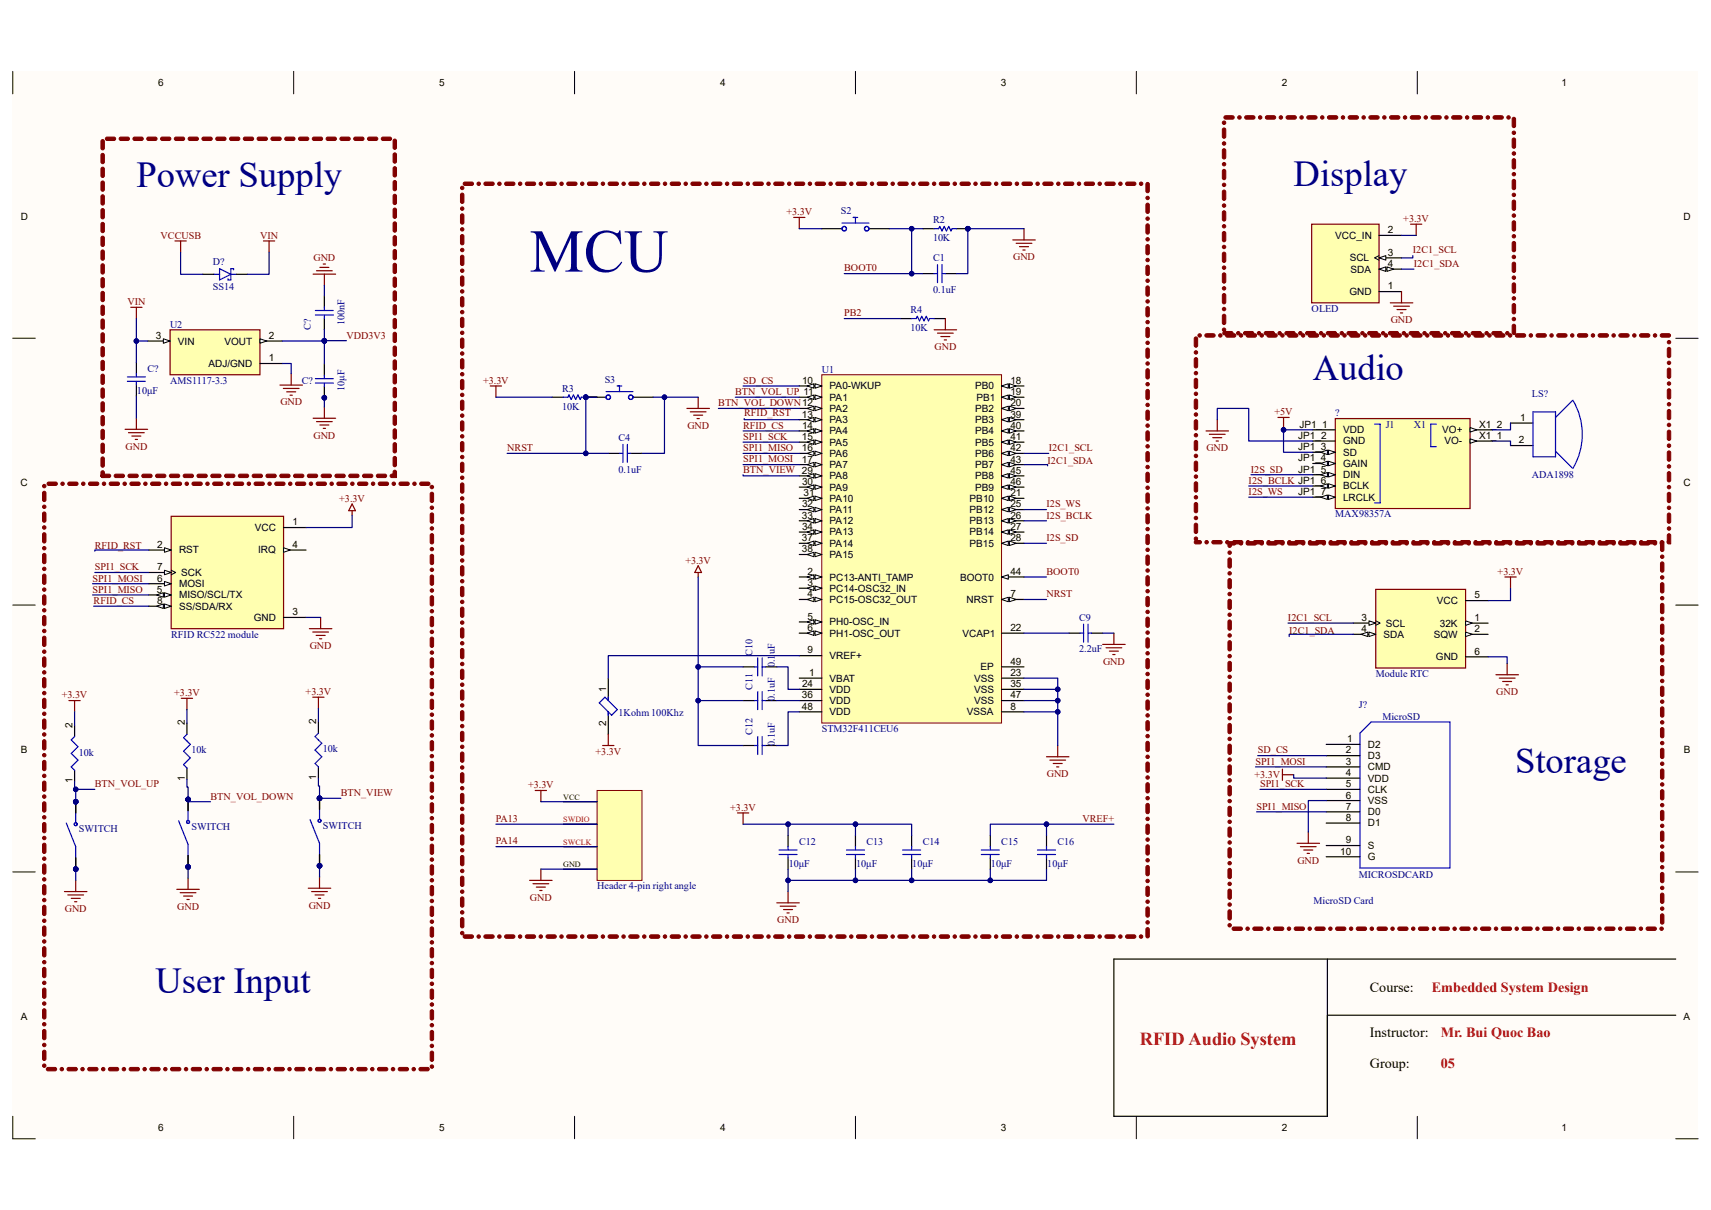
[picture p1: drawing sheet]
<svg xmlns="http://www.w3.org/2000/svg" width="420mm" height="297mm" viewBox="0 0 420 297" stroke-linecap="round" stroke-linejoin="round" font-family="sans-serif">
<defs><g id="words">
<text font-size="14.9" fill="#000080" x="130" y="66.7">MCU</text>
<g font-size="9" fill="#000080">
<text x="33.5" y="45.9">Power Supply</text>
<text x="317.5" y="45.6">Display</text>
<text x="322.2" y="93.3">Audio</text>
<text x="371.9" y="189.9">Storage</text>
<text x="38.1" y="243.7">User Input</text>
</g>
<text font-size="4.5" fill="#f00" x="279.8" y="256.4">RFID Audio System</text>
<g font-size="3.5">
<text x="336.3" y="243.6">Course:</text>
<text x="336.3" y="254.5">Instructor:</text>
<text x="336.3" y="262">Group:</text>
</g>
<g font-size="3.5" fill="#f00">
<text x="351.5" y="243.6">Embedded System Design</text>
<text x="353.7" y="254.5">Mr. Bui Quoc Bao</text>
<text x="353.7" y="262">05</text>
</g>
<g font-size="2.5">
<text x="38.9" y="21.1">6</text>
<text x="107.8" y="21.1">5</text>
<text x="176.7" y="21.1">4</text>
<text x="245.7" y="21.1">3</text>
<text x="314.7" y="21.1">2</text>
<text x="383.3" y="21.1">1</text>
<text x="5.1" y="53.9">D</text>
<text x="413.3" y="53.9">D</text>
<text x="327.7" y="58.6">VCC_IN</text>
<text x="340.7" y="57.3">2</text>
<text x="331.3" y="64.1">SCL</text>
<text x="340.7" y="62.8">3</text>
<text x="340.7" y="65.5">4</text>
<text x="331.5" y="66.9">SDA</text>
<text x="340.7" y="71">1</text>
<text x="331.2" y="72.4">GND</text>
<text x="38.3" y="83.2">3</text>
<text x="66" y="83.2">2</text>
<text x="43.7" y="84.6">VIN</text>
<text x="55.1" y="84.6">VOUT</text>
<text x="66" y="88.7">1</text>
<text x="51.2" y="90.1">ADJ/GND</text>
<text x="196.9" y="94.2">10</text>
<text x="203.6" y="95.6">PA0-WKUP</text>
<text x="239.4" y="95.6">PB0</text>
<text x="248" y="94.2">18</text>
<text x="203.6" y="98.3">PA1</text>
<text x="203.6" y="101.1">PA2</text>
<text x="239.4" y="101.1">PB2</text>
<text x="239.7" y="98.3">PB1</text>
<text x="248" y="97">19</text>
<text x="248" y="99.7">20</text>
<text x="196.8" y="102.5">13</text>
<text x="196.8" y="108">15</text>
<text x="196.9" y="105.2">14</text>
<text x="203.6" y="103.9">PA3</text>
<text x="203.6" y="106.6">PA4</text>
<text x="239.4" y="103.9">PB3</text>
<text x="239.4" y="106.6">PB4</text>
<text x="248" y="102.5">39</text>
<text x="248" y="105.2">40</text>
<text x="248" y="108">41</text>
<text x="318.7" y="107.7">JP1_2</text>
<text x="319" y="105">JP1_1</text>
<text x="329.7" y="106.3">VDD</text>
<text x="354" y="106.3">VO+</text>
<text x="363.1" y="105">X1_2</text>
<text x="363.1" y="107.7">X1_1</text>
<text x="373.2" y="103.3">1</text>
<text x="196.8" y="110.7">16</text>
<text x="196.8" y="113.5">17</text>
<text x="203.6" y="109.4">PA5</text>
<text x="203.6" y="112.1">PA6</text>
<text x="239.4" y="109.4">PB5</text>
<text x="239.4" y="112.1">PB6</text>
<text x="248" y="110.7">42</text>
<text x="248" y="113.5">43</text>
<text x="318.6" y="110.5">JP1_3</text>
<text x="318.6" y="113.2">JP1_4</text>
<text x="329.7" y="109.1">GND</text>
<text x="329.7" y="111.9">SD</text>
<text x="354.6" y="109.1">VO-</text>
<text x="372.8" y="108.8">2</text>
<text x="5" y="119.4">C</text>
<text x="196.9" y="119">30</text>
<text x="203.6" y="114.9">PA7</text>
<text x="203.6" y="117.6">PA8</text>
<text x="239.4" y="114.9">PB7</text>
<text x="239.4" y="117.6">PB8</text>
<text x="248" y="116.3">45</text>
<text x="248" y="119">46</text>
<text x="318.6" y="116">JP1_5</text>
<text x="329.7" y="114.6">GAIN</text>
<text x="329.7" y="117.4">DIN</text>
<text x="413.2" y="119.4">C</text>
<text x="196.9" y="124.5">32</text>
<text x="197.2" y="121.8">31</text>
<text x="203.6" y="120.4">PA9</text>
<text x="203.6" y="123.2">PA10</text>
<text x="203.6" y="125.9">PA11</text>
<text x="238" y="123.2">PB10</text>
<text x="238" y="125.9">PB12</text>
<text x="239.4" y="120.4">PB9</text>
<text x="248" y="121.8">21</text>
<text x="248" y="124.5">25</text>
<text x="318.6" y="121.5">JP1_7</text>
<text x="329.7" y="120.1">BCLK</text>
<text x="329.7" y="122.9">LRCLK</text>
<text x="62.6" y="130.3">VCC</text>
<text x="71.8" y="128.9">1</text>
<text x="196.8" y="127.3">33</text>
<text x="196.9" y="130.1">34</text>
<text x="203.6" y="128.7">PA12</text>
<text x="203.6" y="131.4">PA13</text>
<text x="238" y="128.7">PB13</text>
<text x="238" y="131.4">PB14</text>
<text x="248" y="127.3">26</text>
<text x="248" y="130.1">27</text>
<text x="38.6" y="134.5">2</text>
<text x="43.9" y="135.8">RST</text>
<text x="63.4" y="135.8">IRQ</text>
<text x="71.8" y="134.5">4</text>
<text x="196.8" y="132.8">37</text>
<text x="196.8" y="135.6">38</text>
<text x="203.6" y="134.2">PA14</text>
<text x="203.6" y="136.9">PA15</text>
<text x="238" y="134.2">PB15</text>
<text x="248" y="132.8">28</text>
<text x="38.6" y="140">7</text>
<text x="38.6" y="142.7">6</text>
<text x="44.5" y="141.4">SCK</text>
<text x="198.2" y="141.1">2</text>
<text x="198.2" y="143.8">3</text>
<text x="203.6" y="142.5">PC13-ANTI_TAMP</text>
<text x="235.7" y="142.5">BOOT0</text>
<text x="248" y="141.1">44</text>
<text x="38.5" y="145.5">5</text>
<text x="38.6" y="148.3">8</text>
<text x="43.9" y="144.1">MOSI</text>
<text x="43.9" y="146.9">MISO/SCL/TX</text>
<text x="43.9" y="149.6">SS/SDA/RX</text>
<text x="198.2" y="146.6">4</text>
<text x="203.6" y="145.2">PC14-OSC32_IN</text>
<text x="203.6" y="148">PC15-OSC32_OUT</text>
<text x="237.2" y="148">NRST</text>
<text x="248" y="146.6">7</text>
<text x="352.7" y="148.3">VCC</text>
<text x="361.9" y="146.9">5</text>
<text x="62.3" y="152.4">GND</text>
<text x="71.8" y="151">3</text>
<text x="198.2" y="152.1">5</text>
<text x="198.2" y="154.9">6</text>
<text x="203.6" y="153.5">PH0-OSC_IN</text>
<text x="248" y="154.9">22</text>
<text x="334.2" y="152.4">3</text>
<text x="334.2" y="155.2">4</text>
<text x="340.1" y="153.8">SCL</text>
<text x="353.4" y="153.8">32K</text>
<text x="361.9" y="152.4">1</text>
<text x="361.9" y="155.2">2</text>
<text x="198.2" y="160.4">9</text>
<text x="203.6" y="156.3">PH1-OSC_OUT</text>
<text x="203.6" y="161.8">VREF+</text>
<text x="236.3" y="156.3">VCAP1</text>
<text x="339.6" y="156.5">SDA</text>
<text x="352" y="156.5">SQW</text>
<text x="361.9" y="160.7">6</text>
<text x="198.6" y="165.9">1</text>
<text x="203.6" y="167.3">VBAT</text>
<text x="239.1" y="167.3">VSS</text>
<text x="240.7" y="164.5">EP</text>
<text x="248" y="165.9">23</text>
<text x="248" y="163.2">49</text>
<text x="352.5" y="162.1">GND</text>
<text x="148.8" y="169.8" transform="rotate(-90 148.8 169.8)">1</text>
<text x="196.8" y="171.4">36</text>
<text x="196.9" y="168.7">24</text>
<text x="203.6" y="170.1">VDD</text>
<text x="203.6" y="172.8">VDD</text>
<text x="239.1" y="170.1">VSS</text>
<text x="239.1" y="172.8">VSS</text>
<text x="248" y="168.7">35</text>
<text x="248" y="171.4">47</text>
<text x="17.8" y="178.6" transform="rotate(-90 17.8 178.6)">2</text>
<text x="45.3" y="178" transform="rotate(-90 45.3 178)">2</text>
<text x="77.6" y="177.8" transform="rotate(-90 77.6 177.8)">2</text>
<text x="148.8" y="178.2" transform="rotate(-90 148.8 178.2)">2</text>
<text x="196.8" y="174.2">48</text>
<text x="203.6" y="175.6">VDD</text>
<text x="237.3" y="175.6">VSSA</text>
<text x="248" y="174.2">8</text>
<text x="5.1" y="184.9">B</text>
<text x="330.4" y="185">2</text>
<text x="330.7" y="182.2">1</text>
<text x="335.7" y="183.6">D2</text>
<text x="413.3" y="184.9">B</text>
<text x="45.3" y="191.6" transform="rotate(-90 45.3 191.6)">1</text>
<text x="77.6" y="191.4" transform="rotate(-90 77.6 191.4)">1</text>
<text x="330.4" y="187.7">3</text>
<text x="330.4" y="190.5">4</text>
<text x="335.7" y="186.4">D3</text>
<text x="335.7" y="189.1">CMD</text>
<text x="335.7" y="191.9">VDD</text>
<text x="17.8" y="192.2" transform="rotate(-90 17.8 192.2)">1</text>
<text x="330.3" y="193.2">5</text>
<text x="330.4" y="196">6</text>
<text x="335.7" y="194.6">CLK</text>
<text x="335.7" y="197.4">VSS</text>
<text x="330.3" y="201.5">8</text>
<text x="330.4" y="198.8">7</text>
<text x="335.7" y="200.1">D0</text>
<text x="335.7" y="202.9">D1</text>
<text x="329" y="209.8">10</text>
<text x="330.3" y="207">9</text>
<text x="335.7" y="208.4">S</text>
<text x="335.7" y="211.2">G</text>
<text x="5.1" y="250.4">A</text>
<text x="413.3" y="250.4">A</text>
<text x="38.9" y="277.6">6</text>
<text x="107.8" y="277.6">5</text>
<text x="176.7" y="277.6">4</text>
<text x="245.7" y="277.6">3</text>
<text x="314.7" y="277.6">2</text>
<text x="383.3" y="277.6">1</text>
</g>
<g font-size="2.5" fill="#800000">
<text x="193" y="52.8">+3.3V</text>
<text x="39.4" y="58.6">VCCUSB</text>
<text x="63.8" y="58.6">VIN</text>
<text x="344.5" y="54.5">+3.3V</text>
<text x="77" y="64">GND</text>
<text x="248.7" y="63.9">GND</text>
<text x="346.8" y="62.2">I2C1_SCL</text>
<text x="347" y="65.5">I2C1_SDA</text>
<text x="207.2" y="66.6">BOOT0</text>
<text x="31.3" y="74.9">VIN</text>
<text x="207.2" y="77.6">PB2</text>
<text x="85" y="83.1">VDD3V3</text>
<text x="341.4" y="79.3">GND</text>
<text x="229.4" y="85.9">GND</text>
<text x="118.6" y="94.2">+3.3V</text>
<text x="182.4" y="94.2">SD_CS</text>
<text x="68.8" y="99.5">GND</text>
<text x="176.3" y="99.7">BTN_VOL_DOWN12</text>
<text x="180.5" y="96.9">BTN_VOL_UP 11</text>
<text x="312.8" y="101.9">+5V</text>
<text x="77" y="107.7">GND</text>
<text x="168.7" y="105.2">GND</text>
<text x="182.4" y="108">SPI1_SCK</text>
<text x="182.4" y="105.2">RFID_CS</text>
<text x="182.7" y="102.2">RFID_RST</text>
<text x="30.8" y="110.4">GND</text>
<text x="124.5" y="110.7">NRST</text>
<text x="182.4" y="110.7">SPI1_MISO</text>
<text x="182.4" y="113.5">SPI1_MOSI</text>
<text x="257.1" y="113.8">I2C1_SDA</text>
<text x="257.4" y="110.7">I2C1_SCL</text>
<text x="296.1" y="110.7">GND</text>
<text x="182.4" y="116">BTN_VIEW 29</text>
<text x="306.5" y="118.7">I2S_BCLK JP1_6</text>
<text x="307" y="116">I2S_SD</text>
<text x="83.3" y="123.1">+3.3V</text>
<text x="256.9" y="124.5">I2S_WS</text>
<text x="306.5" y="121.5">I2S_WS</text>
<text x="256.9" y="127.3">I2S_BCLK</text>
<text x="23.3" y="134.7">RFID_RST</text>
<text x="256.9" y="132.8">I2S_SD</text>
<text x="22.7" y="142.7">SPI1_MOSI</text>
<text x="23.3" y="140">SPI1_SCK</text>
<text x="168.2" y="138.3">+3.3V</text>
<text x="256.9" y="141.1">BOOT0</text>
<text x="367.6" y="141.1">+3.3V</text>
<text x="22.7" y="145.5">SPI1_MISO</text>
<text x="23" y="148.3">RFID_CS</text>
<text x="256.9" y="146.6">NRST</text>
<text x="316.1" y="152.4">I2C1_SCL</text>
<text x="316.4" y="155.7">I2C1_SDA</text>
<text x="76" y="159.3">GND</text>
<text x="270.8" y="163.2">GND</text>
<text x="15.2" y="171.4">+3.3V</text>
<text x="42.8" y="170.9">+3.3V</text>
<text x="75" y="170.6">+3.3V</text>
<text x="367.3" y="170.6">GND</text>
<text x="146.2" y="185.2">+3.3V</text>
<text x="308.7" y="185">SD_CS</text>
<text x="257" y="190.7">GND</text>
<text x="307.9" y="191">+3.3V</text>
<text x="308.2" y="187.7">SPI1_MOSI</text>
<text x="23.3" y="193.2">BTN_VOL_UP</text>
<text x="51.7" y="196.3">BTN_VOL_DOWN</text>
<text x="83.7" y="195.4">BTN_VIEW</text>
<text x="129.6" y="193.5">+3.3V</text>
<text x="309.3" y="193.2">SPI1_SCK</text>
<text x="121.7" y="201.8">PA13</text>
<text x="179.2" y="199">+3.3V</text>
<text x="265.7" y="201.8">VREF+</text>
<text x="308.4" y="198.7">SPI1_MISO</text>
<text x="121.7" y="207.3">PA14</text>
<text x="318.5" y="212">GND</text>
<text x="130.1" y="221.1">GND</text>
<text x="15.9" y="223.8">GND</text>
<text x="43.5" y="223.3">GND</text>
<text x="75.8" y="223">GND</text>
<text x="190.8" y="226.6">GND</text>
</g>
<g font-size="2.5" fill="#000080">
<text x="206.4" y="52.5">S2</text>
<text x="229" y="59.2">10K</text>
<text x="229" y="54.8">R2</text>
<text x="52.2" y="65.2">D?</text>
<text x="229" y="64.1">C1</text>
<text x="52.2" y="71.2">SS14</text>
<text x="229" y="71.9">0.1uF</text>
<text x="223.5" y="76.8">R4</text>
<text x="321.9" y="76.5">OLED</text>
<text x="41.7" y="80.4">U2</text>
<text x="76.3" y="80.9" transform="rotate(-90 76.3 80.9)">C?</text>
<text x="84.6" y="79.9" transform="rotate(-90 84.6 79.9)">100nF</text>
<text x="223.5" y="81.2">10K</text>
<text x="36.2" y="91.2">C?</text>
<text x="41.7" y="94.2">AMS1117-3.3</text>
<text x="74.1" y="94.3">C?</text>
<text x="148.5" y="93.9">S3</text>
<text x="201.7" y="91.4">U1</text>
<text x="33.6" y="96.7">10μF</text>
<text x="84.6" y="96.1" transform="rotate(-90 84.6 96.1)">10μF</text>
<text x="138" y="100.5">10K</text>
<text x="138" y="96.1">R3</text>
<text x="376" y="97.5">LS?</text>
<text x="327.7" y="102.2">?</text>
<text x="340.1" y="104.9">J1</text>
<text x="347" y="104.9">X1</text>
<text x="151.8" y="108.2">C4</text>
<text x="151.8" y="116">0.1uF</text>
<text x="376" y="117.3">ADA1898</text>
<text x="327.7" y="127">MAX98357A</text>
<text x="264.9" y="152.4">C9</text>
<text x="42" y="156.5">RFID RC522 module</text>
<text x="184.7" y="161" transform="rotate(-90 184.7 161)">C10</text>
<text x="264.9" y="160.1">2.2uF</text>
<text x="190.2" y="163.8" transform="rotate(-90 190.2 163.8)">0.1uF</text>
<text x="337.7" y="166.2">Module RTC</text>
<text x="184.7" y="169.3" transform="rotate(-90 184.7 169.3)">C11</text>
<text x="190.2" y="172.1" transform="rotate(-90 190.2 172.1)">0.1uF</text>
<text x="333.5" y="173.9">J?</text>
<text x="151.8" y="175.9">1Kohm 100Khz</text>
<text x="201.7" y="179.7">STM32F411CEU6</text>
<text x="339.3" y="176.7">MicroSD</text>
<text x="19.4" y="185.5">10k</text>
<text x="47" y="185">10k</text>
<text x="79.2" y="184.7">10k</text>
<text x="184.7" y="180.3" transform="rotate(-90 184.7 180.3)">C12</text>
<text x="190.2" y="183.1" transform="rotate(-90 190.2 183.1)">0.1uF</text>
<text x="47" y="203.7">SWITCH</text>
<text x="79.2" y="203.4">SWITCH</text>
<text x="19.4" y="204.3">SWITCH</text>
<text x="196.1" y="207.3">C12</text>
<text x="212.7" y="207.3">C13</text>
<text x="226.5" y="207.3">C14</text>
<text x="245.8" y="207.3">C15</text>
<text x="259.6" y="207.3">C16</text>
<text x="193.6" y="212.9">10μF</text>
<text x="210.1" y="212.9">10μF</text>
<text x="223.9" y="212.9">10μF</text>
<text x="243.2" y="212.9">10μF</text>
<text x="257" y="212.9">10μF</text>
<text x="333.5" y="215.6">MICROSDCARD</text>
<text x="146.6" y="218.3">Header 4-pin right angle</text>
<text x="322.5" y="221.9">MicroSD Card</text>
</g>
<g font-size="2">
<text x="138.3" y="196.3">VCC</text>
<text x="138.3" y="212.9">GND</text>
</g>
<g font-size="2" fill="#f00">
<text x="138.3" y="201.9">SWDIO</text>
<text x="138.3" y="207.4">SWCLK</text>
</g>
</g></defs>
<g fill="#fffcf8">
<path d="M3.1 17.5h413.7v262h-413.7z" fill-rule="evenodd"/>
<path d="M8.7 23.1h402.6v250.9h-402.6z" fill-rule="evenodd"/>
</g>
<g fill="none" stroke="#000" stroke-width=".25">
<path d="M3.1 17.5v5.5M72.1 17.5v5.5M141 17.5v5.5M210 17.5v5.5M278.9 17.5v5.5M347.9 17.5v5.6M3.1 83h5.5M411.3 83h5.5M3.1 148.5h5.6M411.3 148.5h5.5M3.1 214h5.6M411.3 214h5.5"/>
<path d="M3.1 274v5.5h5.6M72.1 274v5.5M141 274v5.5M210 274v5.5M278.9 274v5.5M347.9 274v5.5M411.3 279.5h5.5"/>
</g>
<path d="M201.7 92h44.1v85.5h-44.1z" fill-rule="evenodd" fill="#ffffb0"/>
<path d="M201.7 92h44.1v85.5h-44.1z" fill="none" stroke="#800000" stroke-width=".25"/>
<path d="M196.2 141.6h5.5M196.2 166.5h5.5" fill="none" stroke="#000" stroke-width=".3"/>
<path d="M200.1 141.1l1.6 .5-1.6 .6z" fill="#f8fcff"/>
<path d="M200.1 141.1l1.6 .5-1.6 .6z" fill="none" stroke="#000" stroke-width=".25"/>
<path d="M198.1 141.6l1.7-.5v1.1z" fill="#f8fcff"/>
<path d="M198.1 141.6l1.7-.5v1.1z" fill="none" stroke="#000" stroke-width=".25"/>
<path d="M196.2 144.4h5.5" fill="none" stroke="#000" stroke-width=".3"/>
<path d="M200.1 143.8l1.6 .6-1.6 .5z" fill="#f8fcff"/>
<path d="M200.1 143.8l1.6 .6-1.6 .5z" fill="none" stroke="#000" stroke-width=".25"/>
<path d="M198.1 144.4l1.7-.6v1.1z" fill="#f8fcff"/>
<path d="M198.1 144.4l1.7-.6v1.1z" fill="none" stroke="#000" stroke-width=".25"/>
<path d="M196.2 147.2h5.5" fill="none" stroke="#000" stroke-width=".3"/>
<path d="M200.1 146.6l1.6 .6-1.6 .5z" fill="#f8fcff"/>
<path d="M200.1 146.6l1.6 .6-1.6 .5z" fill="none" stroke="#000" stroke-width=".25"/>
<path d="M198.1 147.2l1.7-.6v1.1z" fill="#f8fcff"/>
<path d="M198.1 147.2l1.7-.6v1.1z" fill="none" stroke="#000" stroke-width=".25"/>
<path d="M196.2 152.7h5.5" fill="none" stroke="#000" stroke-width=".3"/>
<path d="M200.1 152.1l1.6 .6-1.6 .5z" fill="#f8fcff"/>
<path d="M200.1 152.1l1.6 .6-1.6 .5z" fill="none" stroke="#000" stroke-width=".25"/>
<path d="M198.1 152.7l1.7-.6v1.1z" fill="#f8fcff"/>
<path d="M198.1 152.7l1.7-.6v1.1z" fill="none" stroke="#000" stroke-width=".25"/>
<path d="M196.2 155.4h5.5" fill="none" stroke="#000" stroke-width=".3"/>
<path d="M200.1 154.9l1.6 .5-1.6 .6z" fill="#f8fcff"/>
<path d="M200.1 154.9l1.6 .5-1.6 .6z" fill="none" stroke="#000" stroke-width=".25"/>
<path d="M198.1 155.4l1.7-.5v1.1z" fill="#f8fcff"/>
<path d="M198.1 155.4l1.7-.5v1.1z" fill="none" stroke="#000" stroke-width=".25"/>
<path d="M245.8 147.2h5.6" fill="none" stroke="#000" stroke-width=".3"/>
<path d="M245.8 147.2l1.7-.6v1.1z" fill="#f8fcff"/>
<path d="M245.8 147.2l1.7-.6v1.1z" fill="none" stroke="#000" stroke-width=".25"/>
<path d="M247.8 146.6l1.6 .6-1.6 .5z" fill="#f8fcff"/>
<path d="M247.8 146.6l1.6 .6-1.6 .5z" fill="none" stroke="#000" stroke-width=".25"/>
<path d="M196.2 94.7h5.5M196.2 160.9h5.5M245.8 174.7h5.6" fill="none" stroke="#000" stroke-width=".3"/>
<path d="M200.1 94.2l1.6 .5-1.6 .6z" fill="#f8fcff"/>
<path d="M200.1 94.2l1.6 .5-1.6 .6z" fill="none" stroke="#000" stroke-width=".25"/>
<path d="M198.1 94.7l1.7-.5v1.1z" fill="#f8fcff"/>
<path d="M198.1 94.7l1.7-.5v1.1z" fill="none" stroke="#000" stroke-width=".25"/>
<path d="M196.2 97.5h5.5" fill="none" stroke="#000" stroke-width=".3"/>
<path d="M200.1 97l1.6 .5-1.6 .6z" fill="#f8fcff"/>
<path d="M200.1 97l1.6 .5-1.6 .6z" fill="none" stroke="#000" stroke-width=".25"/>
<path d="M198.1 97.5l1.7-.5v1.1z" fill="#f8fcff"/>
<path d="M198.1 97.5l1.7-.5v1.1z" fill="none" stroke="#000" stroke-width=".25"/>
<path d="M196.2 100.3h5.5" fill="none" stroke="#000" stroke-width=".3"/>
<path d="M200.1 99.7l1.6 .6-1.6 .5z" fill="#f8fcff"/>
<path d="M200.1 99.7l1.6 .6-1.6 .5z" fill="none" stroke="#000" stroke-width=".25"/>
<path d="M198.1 100.3l1.7-.6v1.1z" fill="#f8fcff"/>
<path d="M198.1 100.3l1.7-.6v1.1z" fill="none" stroke="#000" stroke-width=".25"/>
<path d="M196.2 103h5.5" fill="none" stroke="#000" stroke-width=".3"/>
<path d="M200.1 102.5l1.6 .5-1.6 .6z" fill="#f8fcff"/>
<path d="M200.1 102.5l1.6 .5-1.6 .6z" fill="none" stroke="#000" stroke-width=".25"/>
<path d="M198.1 103l1.7-.5v1.1z" fill="#f8fcff"/>
<path d="M198.1 103l1.7-.5v1.1z" fill="none" stroke="#000" stroke-width=".25"/>
<path d="M196.2 105.8h5.5" fill="none" stroke="#000" stroke-width=".3"/>
<path d="M200.1 105.2l1.6 .6-1.6 .5z" fill="#f8fcff"/>
<path d="M200.1 105.2l1.6 .6-1.6 .5z" fill="none" stroke="#000" stroke-width=".25"/>
<path d="M198.1 105.8l1.7-.6v1.1z" fill="#f8fcff"/>
<path d="M198.1 105.8l1.7-.6v1.1z" fill="none" stroke="#000" stroke-width=".25"/>
<path d="M196.2 108.5h5.5" fill="none" stroke="#000" stroke-width=".3"/>
<path d="M200.1 108l1.6 .5-1.6 .6z" fill="#f8fcff"/>
<path d="M200.1 108l1.6 .5-1.6 .6z" fill="none" stroke="#000" stroke-width=".25"/>
<path d="M198.1 108.5l1.7-.5v1.1z" fill="#f8fcff"/>
<path d="M198.1 108.5l1.7-.5v1.1z" fill="none" stroke="#000" stroke-width=".25"/>
<path d="M196.2 111.3h5.5" fill="none" stroke="#000" stroke-width=".3"/>
<path d="M200.1 110.7l1.6 .6-1.6 .5z" fill="#f8fcff"/>
<path d="M200.1 110.7l1.6 .6-1.6 .5z" fill="none" stroke="#000" stroke-width=".25"/>
<path d="M198.1 111.3l1.7-.6v1.1z" fill="#f8fcff"/>
<path d="M198.1 111.3l1.7-.6v1.1z" fill="none" stroke="#000" stroke-width=".25"/>
<path d="M196.2 114h5.5" fill="none" stroke="#000" stroke-width=".3"/>
<path d="M200.1 113.5l1.6 .5-1.6 .6z" fill="#f8fcff"/>
<path d="M200.1 113.5l1.6 .5-1.6 .6z" fill="none" stroke="#000" stroke-width=".25"/>
<path d="M198.1 114l1.7-.5v1.1z" fill="#f8fcff"/>
<path d="M198.1 114l1.7-.5v1.1z" fill="none" stroke="#000" stroke-width=".25"/>
<path d="M245.8 94.7h5.6" fill="none" stroke="#000" stroke-width=".3"/>
<path d="M245.8 94.7l1.7-.5v1.1z" fill="#f8fcff"/>
<path d="M245.8 94.7l1.7-.5v1.1z" fill="none" stroke="#000" stroke-width=".25"/>
<path d="M247.8 94.2l1.6 .5-1.6 .6z" fill="#f8fcff"/>
<path d="M247.8 94.2l1.6 .5-1.6 .6z" fill="none" stroke="#000" stroke-width=".25"/>
<path d="M245.8 97.5h5.6" fill="none" stroke="#000" stroke-width=".3"/>
<path d="M245.8 97.5l1.7-.5v1.1z" fill="#f8fcff"/>
<path d="M245.8 97.5l1.7-.5v1.1z" fill="none" stroke="#000" stroke-width=".25"/>
<path d="M247.8 97l1.6 .5-1.6 .6z" fill="#f8fcff"/>
<path d="M247.8 97l1.6 .5-1.6 .6z" fill="none" stroke="#000" stroke-width=".25"/>
<path d="M245.8 100.3h5.6" fill="none" stroke="#000" stroke-width=".3"/>
<path d="M245.8 100.3l1.7-.6v1.1z" fill="#f8fcff"/>
<path d="M245.8 100.3l1.7-.6v1.1z" fill="none" stroke="#000" stroke-width=".25"/>
<path d="M247.8 99.7l1.6 .6-1.6 .5z" fill="#f8fcff"/>
<path d="M247.8 99.7l1.6 .6-1.6 .5z" fill="none" stroke="#000" stroke-width=".25"/>
<path d="M245.8 122.3h5.6" fill="none" stroke="#000" stroke-width=".3"/>
<path d="M245.8 122.3l1.7-.5v1.1z" fill="#f8fcff"/>
<path d="M245.8 122.3l1.7-.5v1.1z" fill="none" stroke="#000" stroke-width=".25"/>
<path d="M247.8 121.8l1.6 .5-1.6 .6z" fill="#f8fcff"/>
<path d="M247.8 121.8l1.6 .5-1.6 .6z" fill="none" stroke="#000" stroke-width=".25"/>
<path d="M245.8 125.1h5.6M245.8 155.4h5.6M196.2 169.2h5.5M245.8 166.5h5.6" fill="none" stroke="#000" stroke-width=".3"/>
<path d="M245.8 125.1l1.7-.6v1.1z" fill="#f8fcff"/>
<path d="M245.8 125.1l1.7-.6v1.1z" fill="none" stroke="#000" stroke-width=".25"/>
<path d="M247.8 124.5l1.6 .6-1.6 .5z" fill="#f8fcff"/>
<path d="M247.8 124.5l1.6 .6-1.6 .5z" fill="none" stroke="#000" stroke-width=".25"/>
<path d="M245.8 127.8h5.6" fill="none" stroke="#000" stroke-width=".3"/>
<path d="M245.8 127.8l1.7-.5v1.1z" fill="#f8fcff"/>
<path d="M245.8 127.8l1.7-.5v1.1z" fill="none" stroke="#000" stroke-width=".25"/>
<path d="M247.8 127.3l1.6 .5-1.6 .6z" fill="#f8fcff"/>
<path d="M247.8 127.3l1.6 .5-1.6 .6z" fill="none" stroke="#000" stroke-width=".25"/>
<path d="M245.8 130.6h5.6" fill="none" stroke="#000" stroke-width=".3"/>
<path d="M245.8 130.6l1.7-.6v1.1z" fill="#f8fcff"/>
<path d="M245.8 130.6l1.7-.6v1.1z" fill="none" stroke="#000" stroke-width=".25"/>
<path d="M247.8 130l1.6 .6-1.6 .5z" fill="#f8fcff"/>
<path d="M247.8 130l1.6 .6-1.6 .5z" fill="none" stroke="#000" stroke-width=".25"/>
<path d="M245.8 133.4h5.6" fill="none" stroke="#000" stroke-width=".3"/>
<path d="M245.8 133.4l1.7-.6v1.1z" fill="#f8fcff"/>
<path d="M245.8 133.4l1.7-.6v1.1z" fill="none" stroke="#000" stroke-width=".25"/>
<path d="M247.8 132.8l1.6 .6-1.6 .5z" fill="#f8fcff"/>
<path d="M247.8 132.8l1.6 .6-1.6 .5z" fill="none" stroke="#000" stroke-width=".25"/>
<path d="M196.2 116.8h5.5" fill="none" stroke="#000" stroke-width=".3"/>
<path d="M200.1 116.3l1.6 .5-1.6 .6z" fill="#f8fcff"/>
<path d="M200.1 116.3l1.6 .5-1.6 .6z" fill="none" stroke="#000" stroke-width=".25"/>
<path d="M198.1 116.8l1.7-.5v1.1z" fill="#f8fcff"/>
<path d="M198.1 116.8l1.7-.5v1.1z" fill="none" stroke="#000" stroke-width=".25"/>
<path d="M196.2 119.6h5.5" fill="none" stroke="#000" stroke-width=".3"/>
<path d="M200.1 119l1.6 .6-1.6 .5z" fill="#f8fcff"/>
<path d="M200.1 119l1.6 .6-1.6 .5z" fill="none" stroke="#000" stroke-width=".25"/>
<path d="M198.1 119.6l1.7-.6v1.1z" fill="#f8fcff"/>
<path d="M198.1 119.6l1.7-.6v1.1z" fill="none" stroke="#000" stroke-width=".25"/>
<path d="M196.2 122.3h5.5" fill="none" stroke="#000" stroke-width=".3"/>
<path d="M200.1 121.8l1.6 .5-1.6 .6z" fill="#f8fcff"/>
<path d="M200.1 121.8l1.6 .5-1.6 .6z" fill="none" stroke="#000" stroke-width=".25"/>
<path d="M198.1 122.3l1.7-.5v1.1z" fill="#f8fcff"/>
<path d="M198.1 122.3l1.7-.5v1.1z" fill="none" stroke="#000" stroke-width=".25"/>
<path d="M196.2 125.1h5.5" fill="none" stroke="#000" stroke-width=".3"/>
<path d="M200.1 124.5l1.6 .6-1.6 .5z" fill="#f8fcff"/>
<path d="M200.1 124.5l1.6 .6-1.6 .5z" fill="none" stroke="#000" stroke-width=".25"/>
<path d="M198.1 125.1l1.7-.6v1.1z" fill="#f8fcff"/>
<path d="M198.1 125.1l1.7-.6v1.1z" fill="none" stroke="#000" stroke-width=".25"/>
<path d="M196.2 127.8h5.5" fill="none" stroke="#000" stroke-width=".3"/>
<path d="M200.1 127.3l1.6 .5-1.6 .6z" fill="#f8fcff"/>
<path d="M200.1 127.3l1.6 .5-1.6 .6z" fill="none" stroke="#000" stroke-width=".25"/>
<path d="M198.1 127.8l1.7-.5v1.1z" fill="#f8fcff"/>
<path d="M198.1 127.8l1.7-.5v1.1z" fill="none" stroke="#000" stroke-width=".25"/>
<path d="M196.2 130.6h5.5" fill="none" stroke="#000" stroke-width=".3"/>
<path d="M200.1 130l1.6 .6-1.6 .5z" fill="#f8fcff"/>
<path d="M200.1 130l1.6 .6-1.6 .5z" fill="none" stroke="#000" stroke-width=".25"/>
<path d="M198.1 130.6l1.7-.6v1.1z" fill="#f8fcff"/>
<path d="M198.1 130.6l1.7-.6v1.1z" fill="none" stroke="#000" stroke-width=".25"/>
<path d="M196.2 133.4h5.5M196.2 172h5.5M245.8 169.2h5.6" fill="none" stroke="#000" stroke-width=".3"/>
<path d="M200.1 132.8l1.6 .6-1.6 .5z" fill="#f8fcff"/>
<path d="M200.1 132.8l1.6 .6-1.6 .5z" fill="none" stroke="#000" stroke-width=".25"/>
<path d="M198.1 133.4l1.7-.6v1.1z" fill="#f8fcff"/>
<path d="M198.1 133.4l1.7-.6v1.1z" fill="none" stroke="#000" stroke-width=".25"/>
<path d="M196.2 136.1h5.5" fill="none" stroke="#000" stroke-width=".3"/>
<path d="M200.1 135.6l1.6 .5-1.6 .6z" fill="#f8fcff"/>
<path d="M200.1 135.6l1.6 .5-1.6 .6z" fill="none" stroke="#000" stroke-width=".25"/>
<path d="M198.1 136.1l1.7-.5v1.1z" fill="#f8fcff"/>
<path d="M198.1 136.1l1.7-.5v1.1z" fill="none" stroke="#000" stroke-width=".25"/>
<path d="M245.8 103h5.6" fill="none" stroke="#000" stroke-width=".3"/>
<path d="M245.8 103l1.7-.5v1.1z" fill="#f8fcff"/>
<path d="M245.8 103l1.7-.5v1.1z" fill="none" stroke="#000" stroke-width=".25"/>
<path d="M247.8 102.5l1.6 .5-1.6 .6z" fill="#f8fcff"/>
<path d="M247.8 102.5l1.6 .5-1.6 .6z" fill="none" stroke="#000" stroke-width=".25"/>
<path d="M245.8 105.8h5.6" fill="none" stroke="#000" stroke-width=".3"/>
<path d="M245.8 105.8l1.7-.6v1.1z" fill="#f8fcff"/>
<path d="M245.8 105.8l1.7-.6v1.1z" fill="none" stroke="#000" stroke-width=".25"/>
<path d="M247.8 105.2l1.6 .6-1.6 .5z" fill="#f8fcff"/>
<path d="M247.8 105.2l1.6 .6-1.6 .5z" fill="none" stroke="#000" stroke-width=".25"/>
<path d="M245.8 108.5h5.6" fill="none" stroke="#000" stroke-width=".3"/>
<path d="M245.8 108.5l1.7-.5v1.1z" fill="#f8fcff"/>
<path d="M245.8 108.5l1.7-.5v1.1z" fill="none" stroke="#000" stroke-width=".25"/>
<path d="M247.8 108l1.6 .5-1.6 .6z" fill="#f8fcff"/>
<path d="M247.8 108l1.6 .5-1.6 .6z" fill="none" stroke="#000" stroke-width=".25"/>
<path d="M245.8 111.3h5.6" fill="none" stroke="#000" stroke-width=".3"/>
<path d="M245.8 111.3l1.7-.6v1.1z" fill="#f8fcff"/>
<path d="M245.8 111.3l1.7-.6v1.1z" fill="none" stroke="#000" stroke-width=".25"/>
<path d="M247.8 110.7l1.6 .6-1.6 .5z" fill="#f8fcff"/>
<path d="M247.8 110.7l1.6 .6-1.6 .5z" fill="none" stroke="#000" stroke-width=".25"/>
<path d="M245.8 114h5.6" fill="none" stroke="#000" stroke-width=".3"/>
<path d="M245.8 114l1.7-.5v1.1z" fill="#f8fcff"/>
<path d="M245.8 114l1.7-.5v1.1z" fill="none" stroke="#000" stroke-width=".25"/>
<path d="M247.8 113.5l1.6 .5-1.6 .6z" fill="#f8fcff"/>
<path d="M247.8 113.5l1.6 .5-1.6 .6z" fill="none" stroke="#000" stroke-width=".25"/>
<path d="M245.8 141.6h5.6" fill="none" stroke="#000" stroke-width=".3"/>
<path d="M245.8 141.6l1.7-.5v1.1z" fill="#f8fcff"/>
<path d="M245.8 141.6l1.7-.5v1.1z" fill="none" stroke="#000" stroke-width=".25"/>
<path d="M245.8 116.8h5.6" fill="none" stroke="#000" stroke-width=".3"/>
<path d="M245.8 116.8l1.7-.5v1.1z" fill="#f8fcff"/>
<path d="M245.8 116.8l1.7-.5v1.1z" fill="none" stroke="#000" stroke-width=".25"/>
<path d="M247.8 116.3l1.6 .5-1.6 .6z" fill="#f8fcff"/>
<path d="M247.8 116.3l1.6 .5-1.6 .6z" fill="none" stroke="#000" stroke-width=".25"/>
<path d="M245.8 119.6h5.6" fill="none" stroke="#000" stroke-width=".3"/>
<path d="M245.8 119.6l1.7-.6v1.1z" fill="#f8fcff"/>
<path d="M245.8 119.6l1.7-.6v1.1z" fill="none" stroke="#000" stroke-width=".25"/>
<path d="M247.8 119l1.6 .6-1.6 .5z" fill="#f8fcff"/>
<path d="M247.8 119l1.6 .6-1.6 .5z" fill="none" stroke="#000" stroke-width=".25"/>
<path d="M201.7 56.1h5M213.3 56.1h5M196.2 174.7h5.5M245.8 172h5.6M245.8 163.7h5.6" fill="none" stroke="#000" stroke-width=".3"/>
<path d="M171.4 138.9l.8 1.6h-1.7zM171.4 140.5v1.1M256.9 185.8h5.5M257.7 186.6h3.9M258.5 187.4h2.2M259.4 188.2h.5M259.6 183v2.8" fill="none" stroke="#800000" stroke-width=".3"/>
<g fill="none" stroke="#00f" stroke-width=".3">
<path d="M206.7 54.8h6.6M209.4 53.4h1.1M210 53.4v1.4"/>
<circle cx="207.2" cy="56.1" r=".55"/>
<circle cx="212.7" cy="56.1" r=".55"/>
</g>
<circle cx="237.6" cy="56.1" r=".55" fill="#000080"/>
<circle cx="237.6" cy="56.1" r=".55" fill="none" stroke="#000080" stroke-width=".25"/>
<path d="M234.8 56.1h2.8" fill="none" stroke="#000" stroke-width=".3"/>
<circle cx="237.6" cy="56.1" r=".55" fill="#000080"/>
<circle cx="237.6" cy="56.1" r=".55" fill="none" stroke="#000080" stroke-width=".25"/>
<path d="M226.5 56.1h2.8M226.5 67.2h2.8M232.1 67.2h2.7M135.5 97.5h2.8M143.8 97.5h2.8" fill="none" stroke="#000" stroke-width=".3"/>
<path d="M229.3 56.1h1.1l.3-.5 .5 1.1 .6-1.1 .5 1.1 .6-1.1 .5 1.1 .3-.6h1.1M229.3 67.2h.8M230.1 65v4.4M231.2 65v4.4M231.2 67.2h.9M138.3 97.5h1.1l.3-.6 .5 1.2 .6-1.2 .5 1.2 .6-1.2 .5 1.2 .3-.6h1.1" fill="none" stroke="#00f" stroke-width=".3"/>
<path d="M194.8 53.4h2.8M196.2 53.4v2.7M248.6 58.9h5.5M249.4 59.7h3.9M251.4 56.1v2.8M250.3 60.5h2.2M251.1 61.4h.5" fill="none" stroke="#800000" stroke-width=".3"/>
<circle cx="143.8" cy="97.5" r=".55" fill="#000080"/>
<circle cx="143.8" cy="97.5" r=".55" fill="none" stroke="#000080" stroke-width=".25"/>
<path d="M143.8 97.5h5" fill="none" stroke="#000" stroke-width=".3"/>
<circle cx="143.8" cy="97.5" r=".55" fill="#000080"/>
<circle cx="143.8" cy="97.5" r=".55" fill="none" stroke="#000080" stroke-width=".25"/>
<g fill="none" stroke="#000" stroke-width=".3">
<path d="M221 78.2h2.8M229.3 78.2h2.8M155.4 97.5h4.9M149.3 111.3h2.8M154.8 111.3h2.8M262.4 155.4h2.7M267.9 155.4h2.8M193.4 205.1v2.7M193.4 210.6v2.7M210 205.1v2.7M210 210.6v2.7M223.8 205.1v2.7"/>
<path d="M223.8 210.6v2.7M243.1 205.1v2.7M243.1 210.6v2.7M256.9 205.1v2.7M256.9 210.6v2.7"/>
</g>
<g fill="none" stroke="#00f" stroke-width=".3">
<path d="M223.8 78.2h1.1l.3-.6 .5 1.2 .6-1.2 .5 1.2 .6-1.2 .5 1.2 .3-.6h1.1M148.8 96.1h6.6M151.5 94.7h1.1M152.1 94.7v1.4M152.1 111.3h.8M152.9 109.1v4.4M154 109.1v4.4M154 111.3h.8M265.1 155.4h.9M266 153.2v4.4M267.1 153.2v4.4M267.1 155.4h.8"/>
<path d="M191.2 209.8h4.4M191.2 208.7h4.4M193.4 207.8v.9M193.4 209.8v.8M207.8 209.8h4.4M207.8 208.7h4.4M210 207.8v.9M210 209.8v.8M221.6 209.8h4.4M221.6 208.7h4.4M223.8 207.8v.9M223.8 209.8v.8"/>
<path d="M240.9 209.8h4.4M240.9 208.7h4.4M243.1 207.8v.9M243.1 209.8v.8M254.7 209.8h4.4M254.7 208.7h4.4M256.9 207.8v.9M256.9 209.8v.8"/>
<circle cx="149.3" cy="97.5" r=".55"/>
<circle cx="154.8" cy="97.5" r=".55"/>
</g>
<g fill="none" stroke="#800000" stroke-width=".3">
<path d="M232.1 78.2v2.8M120.3 94.7h2.8M121.7 94.7v2.8M171.4 97.5v2.8M229.3 81h5.5M230.1 81.8h3.9M230.9 82.6h2.3M231.8 83.4h.5M168.6 100.3h5.5M169.4 101.1h3.9M170.3 101.9h2.2M171.1 102.7h.6"/>
<path d="M270.7 158.2h5.5M271.5 159h3.9M272.3 159.8h2.2M273.4 155.4v2.8M273.1 160.7h.6M181 199.5h2.8M182.4 199.5v2.8M193.4 218.9v2.7M190.7 221.6h5.5M191.5 222.4h3.9M192.3 223.3h2.2M193.2 224.1h.5"/>
</g>
<path d="M146.6 194h11v22.1h-11z" fill-rule="evenodd" fill="#ffffb0"/>
<path d="M146.6 194h11v22.1h-11z" fill="none" stroke="#800000" stroke-width=".25"/>
<g fill="none" stroke="#000" stroke-width=".3">
<path d="M149.3 166.4v5.6M149.3 174.7v5.5M182.4 172h2.8M182.4 163.7h2.8M187.9 172h2.8M187.9 163.7h2.8M138.3 196.8h8.3M182.4 183h2.8M187.9 183h2.8M138.3 202.3h8.3M138.3 213.3h8.3M138.3 207.8h8.3"/>
<path d="M325.8 235.4v38.6h-52.4v-38.6h137.9M325.8 249.2h85.5"/>
</g>
<path d="M131.4 194h2.7M132.8 194v2.8M147.9 183h2.8M149.3 180.2v2.8M130 216.1h5.5M130.8 216.9h3.9M131.7 217.8h2.2M132.5 218.6h.5M132.8 213.3v2.8" fill="none" stroke="#800000" stroke-width=".3"/>
<g fill="none" stroke="#00f" stroke-width=".3">
<path d="M147.1 172.5l1.4-1.4 3 3.1-1.4 1.4zM149.3 171.1v.9M149.3 174.7v.9M185.2 172h.8M185.2 163.7h.8M186 161.5v4.4M186 169.8v4.4M187.1 161.5v4.4M187.1 169.8v4.4M187.1 172h.8M187.1 163.7h.8M185.2 183h.8"/>
<path d="M186 180.8v4.4M187.1 180.8v4.4M187.1 183h.8"/>
</g>
<g fill="#800000" stroke="#800000" stroke-width=".25">
<path d="M113 229a.45 .45 0 0 1 .9 0 .45 .45 0 0 1-.9 0zM113.2 225.3a.42 .42 0 0 1 .7 .3v1.7a.42 .42 0 0 1-.4 .5 .42 .42 0 0 1-.5-.5v-1.7zM113 224a.45 .45 0 0 1 .9 0 .45 .45 0 0 1-.9 0zM113.2 220.2a.42 .42 0 0 1 .7 .4v1.7a.42 .42 0 0 1-.4 .4 .42 .42 0 0 1-.5-.4v-1.7zM113 218.9a.45 .45 0 0 1 .9 0 .45 .45 0 0 1-.9 0zM113.1 215.3a.42 .42 0 0 1 .5-.2 .42 .42 0 0 1 .3 .4v1.7a.42 .42 0 0 1-.4 .4 .42 .42 0 0 1-.5-.4zM113 213.8a.45 .45 0 0 1 .9 0 .45 .45 0 0 1-.9 0zM113.1 210.2a.42 .42 0 0 1 .5-.2 .42 .42 0 0 1 .3 .4v1.7a.42 .42 0 0 1-.4 .4 .42 .42 0 0 1-.5-.4zM113 208.7a.45 .45 0 0 1 .9 0 .45 .45 0 0 1-.9 0zM113.1 205.1a.42 .42 0 0 1 .5-.2 .42 .42 0 0 1 .3 .4v1.7a.42 .42 0 0 1-.4 .4 .42 .42 0 0 1-.5-.4zM113 203.6a.45 .45 0 0 1 .9 0 .45 .45 0 0 1-.9 0zM113.2 199.9a.42 .42 0 0 1 .7 .3v1.7a.42 .42 0 0 1-.4 .5 .42 .42 0 0 1-.5-.5v-1.7zM113 198.6a.45 .45 0 0 1 .9 0 .45 .45 0 0 1-.9 0zM113.2 194.8a.42 .42 0 0 1 .7 .4v1.7a.42 .42 0 0 1-.4 .4 .42 .42 0 0 1-.5-.4v-1.7zM113 193.5a.45 .45 0 0 1 .9 0 .45 .45 0 0 1-.9 0zM113.1 189.9a.42 .42 0 0 1 .5-.2 .42 .42 0 0 1 .3 .4v1.7a.42 .42 0 0 1-.4 .4 .42 .42 0 0 1-.5-.4zM113 188.4a.45 .45 0 0 1 .9 0 .45 .45 0 0 1-.9 0zM113.1 184.8a.42 .42 0 0 1 .5-.2 .42 .42 0 0 1 .3 .4v1.7a.42 .42 0 0 1-.4 .4 .42 .42 0 0 1-.5-.4zM113 183.3a.45 .45 0 0 1 .9 0 .45 .45 0 0 1-.9 0zM113.1 179.7a.42 .42 0 0 1 .5-.2 .42 .42 0 0 1 .3 .4v1.7a.42 .42 0 0 1-.4 .4 .42 .42 0 0 1-.5-.4zM113 178.2a.45 .45 0 0 1 .9 0 .45 .45 0 0 1-.9 0zM113.2 174.5a.42 .42 0 0 1 .7 .3v1.7a.42 .42 0 0 1-.4 .5 .42 .42 0 0 1-.5-.5v-1.7zM113 173.2a.45 .45 0 0 1 .9 0 .45 .45 0 0 1-.9 0zM113.1 169.5a.42 .42 0 0 1 .5-.1 .42 .42 0 0 1 .3 .4v1.7a.42 .42 0 0 1-.4 .4 .42 .42 0 0 1-.5-.4zM113 168.1a.45 .45 0 0 1 .9 0 .45 .45 0 0 1-.9 0zM113.2 164.3a.42 .42 0 0 1 .7 .4v1.7a.42 .42 0 0 1-.4 .4 .42 .42 0 0 1-.5-.4v-1.7zM113 163a.45 .45 0 0 1 .9 0 .45 .45 0 0 1-.9 0zM113.2 159.2a.42 .42 0 0 1 .7 .4v1.7a.42 .42 0 0 1-.4 .4 .42 .42 0 0 1-.5-.4v-1.7zM113 157.9a.45 .45 0 0 1 .9 0 .45 .45 0 0 1-.9 0zM113.1 154.3a.42 .42 0 0 1 .5-.2 .42 .42 0 0 1 .3 .4v1.7a.42 .42 0 0 1-.4 .4 .42 .42 0 0 1-.5-.4zM113 152.8a.45 .45 0 0 1 .9 0 .45 .45 0 0 1-.9 0zM113.1 149.2a.42 .42 0 0 1 .5-.2 .42 .42 0 0 1 .3 .4v1.7a.42 .42 0 0 1-.4 .5 .42 .42 0 0 1-.5-.5zM113 147.7a.45 .45 0 0 1 .9 0 .45 .45 0 0 1-.9 0zM113.1 144.1a.42 .42 0 0 1 .5-.2 .42 .42 0 0 1 .3 .5v1.6a.42 .42 0 0 1-.4 .5 .42 .42 0 0 1-.5-.5zM113 142.7a.45 .45 0 0 1 .9 0 .45 .45 0 0 1-.9 0zM113.2 138.9a.42 .42 0 0 1 .7 .4v1.7a.42 .42 0 0 1-.4 .4 .42 .42 0 0 1-.5-.4v-1.7zM113 137.6a.45 .45 0 0 1 .9 0 .45 .45 0 0 1-.9 0zM113.2 133.8a.42 .42 0 0 1 .7 .4v1.7a.42 .42 0 0 1-.4 .4 .42 .42 0 0 1-.5-.4v-1.7zM113 132.5a.45 .45 0 0 1 .9 0 .45 .45 0 0 1-.9 0zM113.2 128.8a.42 .42 0 0 1 .7 .3v1.7a.42 .42 0 0 1-.4 .4 .42 .42 0 0 1-.5-.4v-1.7zM113 127.4a.45 .45 0 0 1 .9 0 .45 .45 0 0 1-.9 0zM113.1 123.8a.42 .42 0 0 1 .5-.2 .42 .42 0 0 1 .3 .4v1.7a.42 .42 0 0 1-.4 .5 .42 .42 0 0 1-.5-.5zM113 122.3a.45 .45 0 0 1 .9 0 .45 .45 0 0 1-.9 0zM113.2 118.6a.42 .42 0 0 1 .7 .4v1.6a.42 .42 0 0 1-.4 .5 .42 .42 0 0 1-.5-.5v-1.6zM113 117.3a.45 .45 0 0 1 .9 0 .45 .45 0 0 1-.9 0zM113.2 113.5a.42 .42 0 0 1 .7 .4v1.7a.42 .42 0 0 1-.4 .4 .42 .42 0 0 1-.5-.4v-1.7zM113 112.2a.45 .45 0 0 1 .9 0 .45 .45 0 0 1-.9 0zM113.2 108.4a.42 .42 0 0 1 .7 .4v1.7a.42 .42 0 0 1-.4 .4 .42 .42 0 0 1-.5-.4v-1.7zM113 107.1a.45 .45 0 0 1 .9 0 .45 .45 0 0 1-.9 0zM113.1 103.5a.42 .42 0 0 1 .5-.2 .42 .42 0 0 1 .3 .4v1.7a.42 .42 0 0 1-.4 .4 .42 .42 0 0 1-.5-.4zM113 102a.45 .45 0 0 1 .9 0 .45 .45 0 0 1-.9 0zM113.2 98.3a.42 .42 0 0 1 .7 .3v1.7a.42 .42 0 0 1-.4 .4 .42 .42 0 0 1-.5-.4v-1.7zM113 96.9a.45 .45 0 0 1 .9 0 .45 .45 0 0 1-.9 0zM113.2 93.2a.42 .42 0 0 1 .7 .3v1.7a.42 .42 0 0 1-.4 .5 .42 .42 0 0 1-.5-.5v-1.7zM113 91.9a.45 .45 0 0 1 .9 0 .45 .45 0 0 1-.9 0zM113.1 88.3a.42 .42 0 0 1 .5-.2 .42 .42 0 0 1 .3 .4v1.7a.42 .42 0 0 1-.4 .4 .42 .42 0 0 1-.5-.4zM113 86.8a.45 .45 0 0 1 .9 0 .45 .45 0 0 1-.9 0zM113.2 83a.42 .42 0 0 1 .7 .4v1.7a.42 .42 0 0 1-.4 .4 .42 .42 0 0 1-.5-.4v-1.7zM113 81.7a.45 .45 0 0 1 .9 0 .45 .45 0 0 1-.9 0zM113.2 77.9a.42 .42 0 0 1 .7 .4v1.7a.42 .42 0 0 1-.4 .4 .42 .42 0 0 1-.5-.4v-1.7zM113 76.6a.45 .45 0 0 1 .9 0 .45 .45 0 0 1-.9 0zM113.2 72.9a.42 .42 0 0 1 .7 .3v1.7a.42 .42 0 0 1-.4 .4 .42 .42 0 0 1-.5-.4v-1.7zM113 71.5a.45 .45 0 0 1 .9 0 .45 .45 0 0 1-.9 0zM113.2 67.8a.42 .42 0 0 1 .7 .3v1.7a.42 .42 0 0 1-.4 .5 .42 .42 0 0 1-.5-.5v-1.7zM113 66.5a.45 .45 0 0 1 .9 0 .45 .45 0 0 1-.9 0zM113.2 62.7a.42 .42 0 0 1 .7 .4v1.7a.42 .42 0 0 1-.4 .4 .42 .42 0 0 1-.5-.4v-1.7zM113 61.4a.45 .45 0 0 1 .9 0 .45 .45 0 0 1-.9 0zM113.2 57.6a.42 .42 0 0 1 .7 .4v1.7a.42 .42 0 0 1-.4 .4 .42 .42 0 0 1-.5-.4v-1.7zM113 56.3a.45 .45 0 0 1 .9 0 .45 .45 0 0 1-.9 0zM113.2 52.5a.42 .42 0 0 1 .7 .4v1.7a.42 .42 0 0 1-.4 .4 .42 .42 0 0 1-.5-.4v-1.7zM113 51.2a.45 .45 0 0 1 .9 0 .45 .45 0 0 1-.9 0zM113.2 47.5a.42 .42 0 0 1 .7 .3v1.7a.42 .42 0 0 1-.4 .4 .42 .42 0 0 1-.5-.4v-1.7zM113 46.1a.45 .45 0 0 1 .9 0 .45 .45 0 0 1-.9 0zM113.8 44.9l.3-.2h1.7a.42 .42 0 0 1 .4 .4 .42 .42 0 0 1-.4 .4h-1.7a.43 .43 0 0 1-.3-.6zM117.1 45.1a.42 .42 0 0 1 .8 0 .42 .42 0 0 1-.8 0zM118.8 44.9l.4-.2h1.7a.42 .42 0 0 1 .4 .4 .42 .42 0 0 1-.4 .4h-1.7a.43 .43 0 0 1-.4-.6zM122.2 45.1a.43 .43 0 0 1 .8 0 .43 .43 0 0 1-.8 0zM123.9 44.9l.4-.2h1.7a.42 .42 0 0 1 .4 .4 .42 .42 0 0 1-.4 .4h-1.7a.43 .43 0 0 1-.4-.6zM127.3 45.1a.42 .42 0 0 1 .8 0 .42 .42 0 0 1-.8 0zM129 44.9l.4-.2h1.7a.42 .42 0 0 1 .4 .4 .42 .42 0 0 1-.4 .4h-1.7a.43 .43 0 0 1-.4-.6zM132.3 45.1a.45 .45 0 0 1 .9 0 .45 .45 0 0 1-.9 0zM134.1 44.9l.4-.2h1.6a.42 .42 0 0 1 .5 .4 .42 .42 0 0 1-.5 .4h-1.6a.43 .43 0 0 1-.4-.6zM137.4 45.1a.45 .45 0 0 1 .9 0 .45 .45 0 0 1-.9 0zM139.2 44.9l.3-.2h1.7a.42 .42 0 0 1 .4 .4 .42 .42 0 0 1-.4 .4h-1.7a.43 .43 0 0 1-.3-.6zM142.5 45.1a.42 .42 0 0 1 .8 0 .42 .42 0 0 1-.8 0zM144.2 44.9l.4-.2h1.7a.42 .42 0 0 1 .4 .4 .42 .42 0 0 1-.4 .4h-1.7a.43 .43 0 0 1-.4-.6zM147.6 45.1a.42 .42 0 0 1 .8 0 .42 .42 0 0 1-.8 0zM149.3 44.9l.4-.2h1.7a.42 .42 0 0 1 .4 .4 .42 .42 0 0 1-.4 .4h-1.7a.43 .43 0 0 1-.4-.6zM152.7 45.1a.42 .42 0 0 1 .8 0 .42 .42 0 0 1-.8 0zM154.4 44.9l.4-.2h1.7a.42 .42 0 0 1 .4 .4 .42 .42 0 0 1-.4 .4h-1.7a.43 .43 0 0 1-.4-.6zM157.7 45.1a.45 .45 0 0 1 .9 0 .45 .45 0 0 1-.9 0zM159.5 44.9l.4-.2h1.6a.42 .42 0 0 1 .5 .4 .42 .42 0 0 1-.5 .4h-1.6a.43 .43 0 0 1-.4-.6zM162.8 45.1a.45 .45 0 0 1 .9 0 .45 .45 0 0 1-.9 0zM164.6 44.9l.3-.2h1.7a.42 .42 0 0 1 .4 .4 .42 .42 0 0 1-.4 .4h-1.7a.43 .43 0 0 1-.3-.6zM167.9 45.1a.42 .42 0 0 1 .8 0 .42 .42 0 0 1-.8 0zM169.6 44.9l.4-.2h1.7a.42 .42 0 0 1 .4 .4 .42 .42 0 0 1-.4 .4h-1.7a.43 .43 0 0 1-.4-.6zM173 45.1a.42 .42 0 0 1 .8 0 .42 .42 0 0 1-.8 0zM174.7 44.9l.4-.2h1.7a.42 .42 0 0 1 .4 .4 .42 .42 0 0 1-.4 .4h-1.7a.43 .43 0 0 1-.4-.6zM178.1 45.1a.42 .42 0 0 1 .8 0 .42 .42 0 0 1-.8 0zM179.8 44.9l.4-.2h1.7a.42 .42 0 0 1 .4 .4 .42 .42 0 0 1-.4 .4h-1.7a.43 .43 0 0 1-.4-.6zM183.1 45.1a.45 .45 0 0 1 .9 0 .45 .45 0 0 1-.9 0zM184.9 44.9l.4-.2h1.6a.42 .42 0 0 1 .5 .4 .42 .42 0 0 1-.5 .4h-1.6a.43 .43 0 0 1-.4-.6zM188.2 45.1a.45 .45 0 0 1 .9 0 .45 .45 0 0 1-.9 0zM190 44.9l.3-.2h1.7a.42 .42 0 0 1 .5 .4 .42 .42 0 0 1-.5 .4h-1.7a.43 .43 0 0 1-.3-.6zM193.3 45.1a.45 .45 0 0 1 .9 0 .45 .45 0 0 1-.9 0zM195.1 44.9l.3-.2h1.7a.42 .42 0 0 1 .4 .4 .42 .42 0 0 1-.4 .4h-1.7a.43 .43 0 0 1-.3-.6zM198.4 45.1a.42 .42 0 0 1 .8 0 .42 .42 0 0 1-.8 0zM200.1 44.9l.4-.2h1.7a.42 .42 0 0 1 .4 .4 .42 .42 0 0 1-.4 .4h-1.7a.43 .43 0 0 1-.4-.6zM203.5 45.1a.42 .42 0 0 1 .8 0 .42 .42 0 0 1-.8 0zM205.2 44.9l.4-.2h1.7a.42 .42 0 0 1 .4 .4 .42 .42 0 0 1-.4 .4h-1.7a.43 .43 0 0 1-.4-.6zM208.5 45.1a.45 .45 0 0 1 .9 0 .45 .45 0 0 1-.9 0zM210.3 44.9l.4-.2h1.7a.42 .42 0 0 1 .4 .4 .42 .42 0 0 1-.4 .4h-1.7a.43 .43 0 0 1-.4-.6zM213.6 45.1a.45 .45 0 0 1 .9 0 .45 .45 0 0 1-.9 0zM215.4 44.9l.3-.2h1.7a.42 .42 0 0 1 .5 .4 .42 .42 0 0 1-.5 .4h-1.7a.43 .43 0 0 1-.3-.6zM218.7 45.1a.45 .45 0 0 1 .9 0 .45 .45 0 0 1-.9 0zM220.5 44.9l.3-.2h1.7a.42 .42 0 0 1 .4 .4 .42 .42 0 0 1-.4 .4h-1.7a.43 .43 0 0 1-.3-.6zM223.8 45.1a.42 .42 0 0 1 .8 0 .42 .42 0 0 1-.8 0zM225.5 44.9l.4-.2h1.7a.42 .42 0 0 1 .4 .4 .42 .42 0 0 1-.4 .4h-1.7a.43 .43 0 0 1-.4-.6zM228.9 45.1a.42 .42 0 0 1 .8 0 .42 .42 0 0 1-.8 0zM230.6 44.9l.4-.2h1.7a.42 .42 0 0 1 .4 .4 .42 .42 0 0 1-.4 .4h-1.7a.43 .43 0 0 1-.4-.6zM233.9 45.1a.45 .45 0 0 1 .9 0 .45 .45 0 0 1-.9 0zM235.7 44.9l.4-.2h1.7a.42 .42 0 0 1 .4 .4 .42 .42 0 0 1-.4 .4h-1.7a.43 .43 0 0 1-.4-.6zM239 45.1a.45 .45 0 0 1 .9 0 .45 .45 0 0 1-.9 0zM240.8 44.9l.3-.2h1.7a.42 .42 0 0 1 .5 .4 .42 .42 0 0 1-.5 .4h-1.7a.43 .43 0 0 1-.3-.6zM244.1 45.1a.45 .45 0 0 1 .9 0 .45 .45 0 0 1-.9 0zM245.9 44.9l.3-.2h1.7a.42 .42 0 0 1 .4 .4 .42 .42 0 0 1-.4 .4h-1.7a.43 .43 0 0 1-.3-.6zM249.2 45.1a.43 .43 0 0 1 .8 0 .43 .43 0 0 1-.8 0zM250.9 44.9l.4-.2h1.7a.42 .42 0 0 1 .4 .4 .42 .42 0 0 1-.4 .4h-1.7a.43 .43 0 0 1-.4-.6zM254.3 45.1a.42 .42 0 0 1 .8 0 .42 .42 0 0 1-.8 0zM256 44.9l.4-.2h1.7a.42 .42 0 0 1 .4 .4 .42 .42 0 0 1-.4 .4h-1.7a.43 .43 0 0 1-.4-.6zM259.4 45.1a.42 .42 0 0 1 .8 0 .42 .42 0 0 1-.8 0zM261.1 44.9l.4-.2h1.7a.42 .42 0 0 1 .4 .4 .42 .42 0 0 1-.4 .4h-1.7a.43 .43 0 0 1-.4-.6zM264.4 45.1a.45 .45 0 0 1 .9 0 .45 .45 0 0 1-.9 0zM266.2 44.9l.4-.2h1.6a.42 .42 0 0 1 .5 .4 .42 .42 0 0 1-.5 .4h-1.6a.43 .43 0 0 1-.4-.6zM269.5 45.1a.45 .45 0 0 1 .9 0 .45 .45 0 0 1-.9 0zM271.3 44.9l.3-.2h1.7a.42 .42 0 0 1 .4 .4 .42 .42 0 0 1-.4 .4h-1.7a.43 .43 0 0 1-.3-.6zM274.6 45.1a.42 .42 0 0 1 .8 0 .42 .42 0 0 1-.8 0zM276.3 44.9l.4-.2h1.7a.42 .42 0 0 1 .4 .4 .42 .42 0 0 1-.4 .4h-1.7a.43 .43 0 0 1-.4-.6zM279.7 45.1a.42 .42 0 0 1 .8 0 .42 .42 0 0 1-.8 0zM281.3 45a.42 .42 0 0 1 .5-.2 .42 .42 0 0 1 .3 .4v1.7a.42 .42 0 0 1-.4 .4 .42 .42 0 0 1-.4-.4zM281.3 48.6a.42 .42 0 0 1 .8 0 .42 .42 0 0 1-.8 0zM281.3 50.1a.42 .42 0 0 1 .5-.2 .42 .42 0 0 1 .3 .4v1.7a.42 .42 0 0 1-.4 .4 .42 .42 0 0 1-.4-.4zM281.3 53.7a.42 .42 0 0 1 .8 0 .42 .42 0 0 1-.8 0zM281.3 55.1a.42 .42 0 0 1 .5-.1 .42 .42 0 0 1 .3 .4v1.7a.42 .42 0 0 1-.4 .4 .42 .42 0 0 1-.4-.4zM281.3 58.7a.42 .42 0 0 1 .8 0 .42 .42 0 0 1-.8 0zM281.3 60.2a.42 .42 0 0 1 .5-.2 .42 .42 0 0 1 .3 .4v1.7a.42 .42 0 0 1-.4 .5 .42 .42 0 0 1-.4-.5zM281.3 63.8a.42 .42 0 0 1 .8 0 .42 .42 0 0 1-.8 0zM281.3 65.3a.42 .42 0 0 1 .5-.2 .42 .42 0 0 1 .3 .4v1.7a.42 .42 0 0 1-.4 .4 .42 .42 0 0 1-.4-.4zM281.3 68.9a.42 .42 0 0 1 .8 0 .42 .42 0 0 1-.8 0zM281.3 70.4a.42 .42 0 0 1 .5-.2 .42 .42 0 0 1 .3 .4v1.7a.42 .42 0 0 1-.4 .4 .42 .42 0 0 1-.4-.4zM281.3 74a.42 .42 0 0 1 .8 0 .42 .42 0 0 1-.8 0zM281.3 75.5a.42 .42 0 0 1 .5-.2 .42 .42 0 0 1 .3 .4v1.7a.42 .42 0 0 1-.4 .4 .42 .42 0 0 1-.4-.4zM281.3 79.1a.42 .42 0 0 1 .8 0 .42 .42 0 0 1-.8 0zM281.3 80.5a.42 .42 0 0 1 .5-.1 .42 .42 0 0 1 .3 .4v1.7a.42 .42 0 0 1-.4 .4 .42 .42 0 0 1-.4-.4zM281.3 84.1a.42 .42 0 0 1 .8 0 .42 .42 0 0 1-.8 0zM281.3 85.6a.42 .42 0 0 1 .5-.2 .42 .42 0 0 1 .3 .4v1.7a.42 .42 0 0 1-.4 .5 .42 .42 0 0 1-.4-.5zM281.3 89.2a.42 .42 0 0 1 .8 0 .42 .42 0 0 1-.8 0zM281.3 90.7a.42 .42 0 0 1 .5-.2 .42 .42 0 0 1 .3 .4v1.7a.42 .42 0 0 1-.4 .4 .42 .42 0 0 1-.4-.4zM281.3 94.3a.42 .42 0 0 1 .8 0 .42 .42 0 0 1-.8 0zM281.3 95.8a.42 .42 0 0 1 .5-.2 .42 .42 0 0 1 .3 .4v1.7a.42 .42 0 0 1-.4 .4 .42 .42 0 0 1-.4-.4zM281.3 99.4a.42 .42 0 0 1 .8 0 .42 .42 0 0 1-.8 0zM281.3 100.9a.42 .42 0 0 1 .5-.2 .42 .42 0 0 1 .3 .4v1.7a.42 .42 0 0 1-.4 .4 .42 .42 0 0 1-.4-.4zM281.3 104.5a.43 .43 0 0 1 .8 0 .43 .43 0 0 1-.8 0zM281.3 106a.42 .42 0 0 1 .5-.2 .42 .42 0 0 1 .3 .4v1.7a.42 .42 0 0 1-.4 .4 .42 .42 0 0 1-.4-.4zM281.3 109.6a.42 .42 0 0 1 .8 0 .42 .42 0 0 1-.8 0zM281.3 111a.42 .42 0 0 1 .5-.2 .42 .42 0 0 1 .3 .5v1.6a.42 .42 0 0 1-.4 .5 .42 .42 0 0 1-.4-.5zM281.3 114.6a.42 .42 0 0 1 .8 0 .42 .42 0 0 1-.8 0zM281.3 116.1a.42 .42 0 0 1 .5-.2 .42 .42 0 0 1 .3 .4v1.7a.42 .42 0 0 1-.4 .4 .42 .42 0 0 1-.4-.4zM281.3 119.7a.42 .42 0 0 1 .8 0 .42 .42 0 0 1-.8 0zM281.3 121.2a.42 .42 0 0 1 .5-.2 .42 .42 0 0 1 .3 .4v1.7a.42 .42 0 0 1-.4 .4 .42 .42 0 0 1-.4-.4zM281.3 124.8a.42 .42 0 0 1 .8 0 .42 .42 0 0 1-.8 0zM281.3 126.3a.42 .42 0 0 1 .5-.2 .42 .42 0 0 1 .3 .4v1.7a.42 .42 0 0 1-.4 .4 .42 .42 0 0 1-.4-.4zM281.3 129.9a.42 .42 0 0 1 .8 0 .42 .42 0 0 1-.8 0zM281.3 131.4a.42 .42 0 0 1 .5-.2 .42 .42 0 0 1 .3 .4v1.7a.42 .42 0 0 1-.4 .4 .42 .42 0 0 1-.4-.4zM281.3 135a.42 .42 0 0 1 .8 0 .42 .42 0 0 1-.8 0zM281.3 136.4a.42 .42 0 0 1 .5-.2 .42 .42 0 0 1 .3 .5v1.6a.42 .42 0 0 1-.4 .5 .42 .42 0 0 1-.4-.5zM281.3 140a.42 .42 0 0 1 .8 0 .42 .42 0 0 1-.8 0zM281.3 141.5a.42 .42 0 0 1 .5-.2 .42 .42 0 0 1 .3 .4v1.7a.42 .42 0 0 1-.4 .4 .42 .42 0 0 1-.4-.4zM281.3 145.1a.42 .42 0 0 1 .8 0 .42 .42 0 0 1-.8 0zM281.3 146.6a.42 .42 0 0 1 .5-.2 .42 .42 0 0 1 .3 .4v1.7a.42 .42 0 0 1-.4 .4 .42 .42 0 0 1-.4-.4zM281.3 150.2a.42 .42 0 0 1 .8 0 .42 .42 0 0 1-.8 0zM281.3 151.7a.42 .42 0 0 1 .5-.2 .42 .42 0 0 1 .3 .4v1.7a.42 .42 0 0 1-.4 .4 .42 .42 0 0 1-.4-.4zM281.3 155.3a.42 .42 0 0 1 .8 0 .42 .42 0 0 1-.8 0zM281.3 156.8a.42 .42 0 0 1 .5-.2 .42 .42 0 0 1 .3 .4v1.7a.42 .42 0 0 1-.4 .4 .42 .42 0 0 1-.4-.4zM281.3 160.4a.42 .42 0 0 1 .8 0 .42 .42 0 0 1-.8 0zM281.3 161.8a.42 .42 0 0 1 .5-.2 .42 .42 0 0 1 .3 .5v1.6a.42 .42 0 0 1-.4 .5 .42 .42 0 0 1-.4-.5zM281.3 165.4a.43 .43 0 0 1 .8 0 .43 .43 0 0 1-.8 0zM281.3 166.9a.42 .42 0 0 1 .5-.2 .42 .42 0 0 1 .3 .4v1.7a.42 .42 0 0 1-.4 .5 .42 .42 0 0 1-.4-.5zM281.3 170.5a.42 .42 0 0 1 .8 0 .42 .42 0 0 1-.8 0zM281.3 172a.42 .42 0 0 1 .5-.2 .42 .42 0 0 1 .3 .4v1.7a.42 .42 0 0 1-.4 .4 .42 .42 0 0 1-.4-.4zM281.3 175.6a.42 .42 0 0 1 .8 0 .42 .42 0 0 1-.8 0zM281.3 177.1a.42 .42 0 0 1 .5-.2 .42 .42 0 0 1 .3 .4v1.7a.42 .42 0 0 1-.4 .4 .42 .42 0 0 1-.4-.4zM281.3 180.7a.42 .42 0 0 1 .8 0 .42 .42 0 0 1-.8 0zM281.3 182.2a.42 .42 0 0 1 .5-.2 .42 .42 0 0 1 .3 .4v1.7a.42 .42 0 0 1-.4 .4 .42 .42 0 0 1-.4-.4zM281.3 185.8a.42 .42 0 0 1 .8 0 .42 .42 0 0 1-.8 0zM281.3 187.2a.42 .42 0 0 1 .5-.1 .42 .42 0 0 1 .3 .4v1.7a.42 .42 0 0 1-.4 .4 .42 .42 0 0 1-.4-.4zM281.3 190.8a.42 .42 0 0 1 .8 0 .42 .42 0 0 1-.8 0zM281.3 192.3a.42 .42 0 0 1 .5-.2 .42 .42 0 0 1 .3 .4v1.7a.42 .42 0 0 1-.4 .5 .42 .42 0 0 1-.4-.5zM281.3 195.9a.42 .42 0 0 1 .8 0 .42 .42 0 0 1-.8 0zM281.3 197.4a.42 .42 0 0 1 .5-.2 .42 .42 0 0 1 .3 .4v1.7a.42 .42 0 0 1-.4 .4 .42 .42 0 0 1-.4-.4zM281.3 201a.42 .42 0 0 1 .8 0 .42 .42 0 0 1-.8 0zM281.3 202.5a.42 .42 0 0 1 .5-.2 .42 .42 0 0 1 .3 .4v1.7a.42 .42 0 0 1-.4 .4 .42 .42 0 0 1-.4-.4zM281.3 206.1a.42 .42 0 0 1 .8 0 .42 .42 0 0 1-.8 0zM281.3 207.6a.42 .42 0 0 1 .5-.2 .42 .42 0 0 1 .3 .4v1.7a.42 .42 0 0 1-.4 .4 .42 .42 0 0 1-.4-.4zM281.3 211.2a.42 .42 0 0 1 .8 0 .42 .42 0 0 1-.8 0zM281.3 212.6a.42 .42 0 0 1 .5-.1 .42 .42 0 0 1 .3 .4v1.7a.42 .42 0 0 1-.4 .4 .42 .42 0 0 1-.4-.4zM281.3 216.2a.42 .42 0 0 1 .8 0 .42 .42 0 0 1-.8 0zM281.3 217.7a.42 .42 0 0 1 .5-.2 .42 .42 0 0 1 .3 .4v1.7a.42 .42 0 0 1-.4 .5 .42 .42 0 0 1-.4-.5zM281.3 221.3a.42 .42 0 0 1 .8 0 .42 .42 0 0 1-.8 0zM281.3 222.8a.42 .42 0 0 1 .5-.2 .42 .42 0 0 1 .3 .4v1.7a.42 .42 0 0 1-.4 .4 .42 .42 0 0 1-.4-.4zM281.3 226.4a.43 .43 0 0 1 .8 0 .43 .43 0 0 1-.8 0zM281.3 227.9a.42 .42 0 0 1 .5-.2 .42 .42 0 0 1 .3 .4v1.7a.42 .42 0 0 1-.4 .4 .42 .42 0 0 1-.4-.4zM279.7 229.9a.42 .42 0 0 1 .8 0 .42 .42 0 0 1-.8 0zM276.3 229.7l.4-.2h1.7a.42 .42 0 0 1 .4 .4 .42 .42 0 0 1-.4 .4h-1.7a.42 .42 0 0 1-.4-.6zM274.6 229.9a.42 .42 0 0 1 .8 0 .42 .42 0 0 1-.8 0zM271.4 229.5h1.9a.42 .42 0 0 1 .4 .4 .42 .42 0 0 1-.4 .4h-1.7a.42 .42 0 0 1-.4-.3 .42 .42 0 0 1 .2-.5zM269.5 229.9a.45 .45 0 0 1 .9 0 .45 .45 0 0 1-.9 0zM266.2 229.7l.3-.2h1.7a.42 .42 0 0 1 .5 .4 .42 .42 0 0 1-.5 .4h-1.7a.42 .42 0 0 1-.3-.6zM264.4 229.9a.45 .45 0 0 1 .9 0 .45 .45 0 0 1-.9 0zM261.1 229.7l.4-.2h1.7a.42 .42 0 0 1 .4 .4 .42 .42 0 0 1-.4 .4h-1.7a.42 .42 0 0 1-.4-.6zM259.3 229.9a.45 .45 0 0 1 .9 0 .45 .45 0 0 1-.9 0zM256.2 229.5h1.9a.42 .42 0 0 1 .4 .4 .42 .42 0 0 1-.4 .4h-1.7a.42 .42 0 0 1-.4-.3 .42 .42 0 0 1 .2-.5zM254.3 229.9a.42 .42 0 0 1 .8 0 .42 .42 0 0 1-.8 0zM251.1 229.5h1.9a.42 .42 0 0 1 .4 .4 .42 .42 0 0 1-.4 .4h-1.7a.42 .42 0 0 1-.4-.3 .42 .42 0 0 1 .2-.5zM249.2 229.9a.43 .43 0 0 1 .8 0 .43 .43 0 0 1-.8 0zM246 229.5h1.9a.42 .42 0 0 1 .4 .4 .42 .42 0 0 1-.4 .4h-1.7a.42 .42 0 0 1-.4-.3 .42 .42 0 0 1 .2-.5zM244.1 229.9a.42 .42 0 0 1 .8 0 .42 .42 0 0 1-.8 0zM240.9 229.5h1.9a.42 .42 0 0 1 .4 .4 .42 .42 0 0 1-.4 .4h-1.7a.42 .42 0 0 1-.4-.3 .42 .42 0 0 1 .2-.5zM239 229.9a.45 .45 0 0 1 .9 0 .45 .45 0 0 1-.9 0zM235.7 229.7l.4-.2h1.6a.42 .42 0 0 1 .5 .4 .42 .42 0 0 1-.5 .4h-1.6a.42 .42 0 0 1-.4-.6zM233.9 229.9a.45 .45 0 0 1 .9 0 .45 .45 0 0 1-.9 0zM230.6 229.7l.4-.2h1.7a.42 .42 0 0 1 .4 .4 .42 .42 0 0 1-.4 .4h-1.7a.42 .42 0 0 1-.4-.6zM228.9 229.9a.42 .42 0 0 1 .8 0 .42 .42 0 0 1-.8 0zM225.5 229.7l.4-.2h1.7a.42 .42 0 0 1 .4 .4 .42 .42 0 0 1-.4 .4h-1.7a.42 .42 0 0 1-.4-.6zM223.8 229.9a.42 .42 0 0 1 .8 0 .42 .42 0 0 1-.8 0zM220.6 229.5h1.9a.42 .42 0 0 1 .4 .4 .42 .42 0 0 1-.4 .4h-1.7a.42 .42 0 0 1-.4-.3 .42 .42 0 0 1 .2-.5zM218.7 229.9a.42 .42 0 0 1 .8 0 .42 .42 0 0 1-.8 0zM215.5 229.5h1.9a.42 .42 0 0 1 .4 .4 .42 .42 0 0 1-.4 .4h-1.7a.42 .42 0 0 1-.4-.3 .42 .42 0 0 1 .2-.5zM213.6 229.9a.45 .45 0 0 1 .9 0 .45 .45 0 0 1-.9 0zM210.3 229.7l.4-.2h1.6a.42 .42 0 0 1 .5 .4 .42 .42 0 0 1-.5 .4h-1.6a.42 .42 0 0 1-.4-.6zM208.5 229.9a.45 .45 0 0 1 .9 0 .45 .45 0 0 1-.9 0zM205.2 229.7l.4-.2h1.7a.42 .42 0 0 1 .4 .4 .42 .42 0 0 1-.4 .4h-1.7a.42 .42 0 0 1-.4-.6zM203.5 229.9a.42 .42 0 0 1 .8 0 .42 .42 0 0 1-.8 0zM200.1 229.7l.4-.2h1.7a.42 .42 0 0 1 .4 .4 .42 .42 0 0 1-.4 .4h-1.7a.42 .42 0 0 1-.4-.6zM198.4 229.9a.42 .42 0 0 1 .8 0 .42 .42 0 0 1-.8 0zM195.2 229.5h1.9a.42 .42 0 0 1 .4 .4 .42 .42 0 0 1-.4 .4h-1.7a.42 .42 0 0 1-.4-.3 .42 .42 0 0 1 .2-.5zM193.3 229.9a.42 .42 0 0 1 .8 0 .42 .42 0 0 1-.8 0zM190.1 229.5h1.9a.42 .42 0 0 1 .4 .4 .42 .42 0 0 1-.4 .4h-1.7a.42 .42 0 0 1-.4-.3 .42 .42 0 0 1 .2-.5zM188.2 229.9a.45 .45 0 0 1 .9 0 .45 .45 0 0 1-.9 0zM185 229.5h1.9a.42 .42 0 0 1 .5 .4 .42 .42 0 0 1-.5 .4h-1.6a.42 .42 0 0 1-.5-.3 .42 .42 0 0 1 .2-.5zM183.1 229.9a.45 .45 0 0 1 .9 0 .45 .45 0 0 1-.9 0zM179.9 229.5h2a.42 .42 0 0 1 .4 .4 .42 .42 0 0 1-.4 .4h-1.7a.42 .42 0 0 1-.4-.3 .42 .42 0 0 1 .1-.5zM178 229.9a.45 .45 0 0 1 .9 0 .45 .45 0 0 1-.9 0zM174.7 229.7l.4-.2h1.7a.42 .42 0 0 1 .4 .4 .42 .42 0 0 1-.4 .4h-1.7a.42 .42 0 0 1-.4-.6zM173 229.9a.42 .42 0 0 1 .8 0 .42 .42 0 0 1-.8 0zM169.6 229.7l.4-.2h1.7a.42 .42 0 0 1 .4 .4 .42 .42 0 0 1-.4 .4h-1.7a.42 .42 0 0 1-.4-.6zM167.9 229.9a.42 .42 0 0 1 .8 0 .42 .42 0 0 1-.8 0zM164.6 229.7l.3-.2h1.7a.42 .42 0 0 1 .4 .4 .42 .42 0 0 1-.4 .4h-1.7a.42 .42 0 0 1-.3-.6zM162.8 229.9a.42 .42 0 0 1 .8 0 .42 .42 0 0 1-.8 0zM159.6 229.5h1.9a.42 .42 0 0 1 .5 .4 .42 .42 0 0 1-.5 .4h-1.7a.42 .42 0 0 1-.4-.3 .42 .42 0 0 1 .2-.5zM157.7 229.9a.45 .45 0 0 1 .9 0 .45 .45 0 0 1-.9 0zM154.5 229.5h2a.42 .42 0 0 1 .4 .4 .42 .42 0 0 1-.4 .4h-1.7a.42 .42 0 0 1-.4-.3 .42 .42 0 0 1 .1-.5zM152.6 229.9a.45 .45 0 0 1 .9 0 .45 .45 0 0 1-.9 0zM149.3 229.7l.4-.2h1.7a.42 .42 0 0 1 .4 .4 .42 .42 0 0 1-.4 .4h-1.7a.42 .42 0 0 1-.4-.6zM147.6 229.9a.42 .42 0 0 1 .8 0 .42 .42 0 0 1-.8 0zM144.2 229.7l.4-.2h1.7a.42 .42 0 0 1 .4 .4 .42 .42 0 0 1-.4 .4h-1.7a.42 .42 0 0 1-.4-.6zM142.5 229.9a.42 .42 0 0 1 .8 0 .42 .42 0 0 1-.8 0zM139.2 229.7l.3-.2h1.7a.42 .42 0 0 1 .4 .4 .42 .42 0 0 1-.4 .4h-1.7a.42 .42 0 0 1-.3-.6zM137.4 229.9a.42 .42 0 0 1 .8 0 .42 .42 0 0 1-.8 0zM134.1 229.7l.3-.2h1.7a.42 .42 0 0 1 .5 .4 .42 .42 0 0 1-.5 .4h-1.7a.42 .42 0 0 1-.3-.6zM132.3 229.9a.45 .45 0 0 1 .9 0 .45 .45 0 0 1-.9 0zM129 229.7l.4-.2h1.7a.42 .42 0 0 1 .4 .4 .42 .42 0 0 1-.4 .4h-1.7a.42 .42 0 0 1-.4-.6zM127.2 229.9a.45 .45 0 0 1 .9 0 .45 .45 0 0 1-.9 0zM124.1 229.5h1.9a.42 .42 0 0 1 .4 .4 .42 .42 0 0 1-.4 .4h-1.7a.42 .42 0 0 1-.4-.3 .42 .42 0 0 1 .2-.5zM122.2 229.9a.43 .43 0 0 1 .8 0 .43 .43 0 0 1-.8 0zM118.8 229.7l.4-.2h1.7a.42 .42 0 0 1 .4 .4 .42 .42 0 0 1-.4 .4h-1.7a.42 .42 0 0 1-.4-.6zM117.1 229.9a.42 .42 0 0 1 .8 0 .42 .42 0 0 1-.8 0zM113.7 229.7l.4-.2h1.7a.42 .42 0 0 1 .4 .4 .42 .42 0 0 1-.4 .4h-1.7a.42 .42 0 0 1-.4-.6z"/>
<path d="M25 115.6a.42 .42 0 0 1 .6 .4v.8a.42 .42 0 0 1-.4 .4 .42 .42 0 0 1-.4-.4v-.8zM25 112.2a.42 .42 0 0 1 .6 .4v1.7a.42 .42 0 0 1-.4 .4 .42 .42 0 0 1-.4-.4v-1.7zM25 108.8a.42 .42 0 0 1 .6 .4v1.7a.42 .42 0 0 1-.4 .4 .42 .42 0 0 1-.4-.4v-1.7zM25 105.4a.42 .42 0 0 1 .6 .4v1.7a.42 .42 0 0 1-.4 .4 .42 .42 0 0 1-.4-.4v-1.7zM24.8 102.2a.42 .42 0 0 1 .5-.2 .42 .42 0 0 1 .3 .4v1.7a.42 .42 0 0 1-.4 .4 .42 .42 0 0 1-.4-.4zM25 98.7a.42 .42 0 0 1 .6 .3v1.7a.42 .42 0 0 1-.4 .4 .42 .42 0 0 1-.4-.4v-1.7zM25 95.3a.42 .42 0 0 1 .6 .3v1.7a.42 .42 0 0 1-.4 .5 .42 .42 0 0 1-.4-.5v-1.7zM25 91.9a.42 .42 0 0 1 .6 .4v1.6a.42 .42 0 0 1-.4 .5 .42 .42 0 0 1-.4-.5v-1.6zM25 88.5a.42 .42 0 0 1 .6 .4v1.7a.42 .42 0 0 1-.4 .4 .42 .42 0 0 1-.4-.4v-1.7zM24.8 85.3a.42 .42 0 0 1 .5-.2 .42 .42 0 0 1 .3 .4v1.7a.42 .42 0 0 1-.4 .4 .42 .42 0 0 1-.4-.4zM25 81.7a.42 .42 0 0 1 .6 .4v1.7a.42 .42 0 0 1-.4 .4 .42 .42 0 0 1-.4-.4v-1.7zM25 78.3a.42 .42 0 0 1 .6 .4v1.7a.42 .42 0 0 1-.4 .4 .42 .42 0 0 1-.4-.4v-1.7zM25 75a.42 .42 0 0 1 .6 .3v1.7a.42 .42 0 0 1-.4 .4 .42 .42 0 0 1-.4-.4v-1.7zM25 71.6a.42 .42 0 0 1 .6 .3v1.7a.42 .42 0 0 1-.4 .5 .42 .42 0 0 1-.4-.5v-1.7zM24.8 68.3a.42 .42 0 0 1 .5-.2 .42 .42 0 0 1 .3 .4v1.7a.42 .42 0 0 1-.4 .5 .42 .42 0 0 1-.4-.5zM25 64.8a.42 .42 0 0 1 .6 .4v1.7a.42 .42 0 0 1-.4 .4 .42 .42 0 0 1-.4-.4v-1.7zM24.8 61.6a.42 .42 0 0 1 .5-.2 .42 .42 0 0 1 .3 .4v1.7a.42 .42 0 0 1-.4 .4 .42 .42 0 0 1-.4-.4zM24.8 58.2a.42 .42 0 0 1 .5-.2 .42 .42 0 0 1 .3 .4v1.7a.42 .42 0 0 1-.4 .4 .42 .42 0 0 1-.4-.4zM25 54.6a.42 .42 0 0 1 .6 .4v1.7a.42 .42 0 0 1-.4 .4 .42 .42 0 0 1-.4-.4v-1.7zM25 51.2a.42 .42 0 0 1 .6 .4v1.7a.42 .42 0 0 1-.4 .4 .42 .42 0 0 1-.4-.4v-1.7zM25 47.9a.42 .42 0 0 1 .6 .3v1.7a.42 .42 0 0 1-.4 .4 .42 .42 0 0 1-.4-.4v-1.7zM24.8 44.6a.42 .42 0 0 1 .5-.2 .42 .42 0 0 1 .3 .4v1.7a.42 .42 0 0 1-.4 .5 .42 .42 0 0 1-.4-.5zM24.8 41.2a.42 .42 0 0 1 .5-.2 .42 .42 0 0 1 .3 .5v1.6a.42 .42 0 0 1-.4 .5 .42 .42 0 0 1-.4-.5zM25 37.7a.42 .42 0 0 1 .6 .4v1.7a.42 .42 0 0 1-.4 .4 .42 .42 0 0 1-.4-.4v-1.7zM25 34.3a.42 .42 0 0 1 .6 .4v1.7a.42 .42 0 0 1-.4 .4 .42 .42 0 0 1-.4-.4v-1.7zM25.9 33.9l.4-.3h1.7a.42 .42 0 0 1 .4 .5 .42 .42 0 0 1-.4 .4h-1.7a.42 .42 0 0 1-.4-.6zM29.3 33.9l.4-.3h1.7a.42 .42 0 0 1 .4 .5 .42 .42 0 0 1-.4 .4h-1.7a.42 .42 0 0 1-.4-.6zM32.7 33.9l.4-.3h1.6a.42 .42 0 0 1 .5 .5 .42 .42 0 0 1-.5 .4h-1.6a.42 .42 0 0 1-.4-.6zM36.1 33.9l.3-.3h1.7a.42 .42 0 0 1 .5 .5 .42 .42 0 0 1-.5 .4h-1.7a.42 .42 0 0 1-.3-.6zM39.5 33.9l.3-.3h1.7a.42 .42 0 0 1 .4 .5 .42 .42 0 0 1-.4 .4h-1.7a.42 .42 0 0 1-.3-.6zM42.8 33.9l.4-.3h1.7a.42 .42 0 0 1 .4 .5 .42 .42 0 0 1-.4 .4h-1.7a.42 .42 0 0 1-.4-.6zM46.2 33.9l.4-.3h1.7a.42 .42 0 0 1 .4 .5 .42 .42 0 0 1-.4 .4h-1.7a.42 .42 0 0 1-.4-.6zM49.8 33.7l1.9-.1a.42 .42 0 0 1 .4 .5 .42 .42 0 0 1-.4 .4h-1.7a.42 .42 0 0 1-.4-.3 .42 .42 0 0 1 .2-.5zM53 33.9l.4-.3h1.7a.42 .42 0 0 1 .4 .5 .42 .42 0 0 1-.4 .4h-1.7a.42 .42 0 0 1-.4-.6zM56.4 33.9l.4-.3h1.7a.42 .42 0 0 1 .4 .5 .42 .42 0 0 1-.4 .4h-1.7a.42 .42 0 0 1-.4-.6zM59.8 33.9l.3-.3h1.7a.42 .42 0 0 1 .5 .5 .42 .42 0 0 1-.5 .4h-1.7a.42 .42 0 0 1-.3-.6zM63.2 33.9l.3-.3h1.7a.42 .42 0 0 1 .4 .5 .42 .42 0 0 1-.4 .4h-1.7a.42 .42 0 0 1-.3-.6zM66.7 33.7l1.9-.1a.42 .42 0 0 1 .4 .5 .42 .42 0 0 1-.4 .4h-1.7a.42 .42 0 0 1-.4-.3 .42 .42 0 0 1 .2-.5zM69.9 33.9l.4-.3h1.7a.42 .42 0 0 1 .4 .5 .42 .42 0 0 1-.4 .4h-1.7a.42 .42 0 0 1-.4-.6zM73.5 33.7l1.9-.1a.42 .42 0 0 1 .4 .5 .42 .42 0 0 1-.4 .4h-1.7a.42 .42 0 0 1-.4-.3 .42 .42 0 0 1 .2-.5zM76.7 33.9l.4-.3h1.7a.42 .42 0 0 1 .4 .5 .42 .42 0 0 1-.4 .4h-1.7a.42 .42 0 0 1-.4-.6zM80.1 33.9l.4-.3h1.7a.42 .42 0 0 1 .4 .5 .42 .42 0 0 1-.4 .4h-1.7a.42 .42 0 0 1-.4-.6zM83.5 33.9l.4-.3h1.6a.42 .42 0 0 1 .5 .5 .42 .42 0 0 1-.5 .4h-1.6a.42 .42 0 0 1-.4-.6zM86.9 33.9l.3-.3h1.7a.42 .42 0 0 1 .5 .5 .42 .42 0 0 1-.5 .4h-1.7a.42 .42 0 0 1-.3-.6zM90.4 33.7l1.9-.1a.42 .42 0 0 1 .4 .5 .42 .42 0 0 1-.4 .4h-1.7a.42 .42 0 0 1-.4-.3 .42 .42 0 0 1 .2-.5zM93.6 33.9l.4-.3h1.7a.42 .42 0 0 1 .4 .5 .42 .42 0 0 1-.4 .4h-1.7a.42 .42 0 0 1-.4-.6zM96.5 34.3a.42 .42 0 0 1 .5-.1 .42 .42 0 0 1 .3 .4v1.7a.42 .42 0 0 1-.4 .4 .42 .42 0 0 1-.4-.4zM96.5 37.7a.42 .42 0 0 1 .5-.2 .42 .42 0 0 1 .3 .4v1.7a.42 .42 0 0 1-.4 .5 .42 .42 0 0 1-.4-.5zM96.7 41a.42 .42 0 0 1 .6 .3v1.7a.42 .42 0 0 1-.4 .4 .42 .42 0 0 1-.4-.4v-1.7zM96.7 44.4a.42 .42 0 0 1 .6 .3v1.7a.42 .42 0 0 1-.4 .4 .42 .42 0 0 1-.4-.4v-1.7zM96.7 47.7a.42 .42 0 0 1 .6 .4v1.7a.42 .42 0 0 1-.4 .4 .42 .42 0 0 1-.4-.4v-1.7zM96.5 51.3a.42 .42 0 0 1 .5-.2 .42 .42 0 0 1 .3 .4v1.7a.42 .42 0 0 1-.4 .4 .42 .42 0 0 1-.4-.4zM96.5 54.7a.42 .42 0 0 1 .5-.2 .42 .42 0 0 1 .3 .4v1.7a.42 .42 0 0 1-.4 .4 .42 .42 0 0 1-.4-.4zM96.7 57.9a.42 .42 0 0 1 .6 .4v1.7a.42 .42 0 0 1-.4 .4 .42 .42 0 0 1-.4-.4v-1.7zM96.7 61.3a.42 .42 0 0 1 .6 .4v1.6a.42 .42 0 0 1-.4 .5 .42 .42 0 0 1-.4-.5v-1.6zM96.5 64.8a.42 .42 0 0 1 .5-.2 .42 .42 0 0 1 .3 .4v1.7a.42 .42 0 0 1-.4 .5 .42 .42 0 0 1-.4-.5zM96.5 68.2a.42 .42 0 0 1 .5-.2 .42 .42 0 0 1 .3 .4v1.7a.42 .42 0 0 1-.4 .4 .42 .42 0 0 1-.4-.4zM96.7 71.4a.42 .42 0 0 1 .6 .4v1.7a.42 .42 0 0 1-.4 .4 .42 .42 0 0 1-.4-.4v-1.7zM96.7 74.8a.42 .42 0 0 1 .6 .4v1.7a.42 .42 0 0 1-.4 .4 .42 .42 0 0 1-.4-.4v-1.7zM96.5 78.4a.42 .42 0 0 1 .5-.2 .42 .42 0 0 1 .3 .4v1.7a.42 .42 0 0 1-.4 .4 .42 .42 0 0 1-.4-.4zM96.7 81.6a.42 .42 0 0 1 .6 .4v1.7a.42 .42 0 0 1-.4 .4 .42 .42 0 0 1-.4-.4v-1.7zM96.7 85a.42 .42 0 0 1 .6 .4v1.7a.42 .42 0 0 1-.4 .4 .42 .42 0 0 1-.4-.4v-1.7zM96.7 88.4a.42 .42 0 0 1 .6 .3v1.7a.42 .42 0 0 1-.4 .5 .42 .42 0 0 1-.4-.5v-1.7zM96.7 91.8a.42 .42 0 0 1 .6 .3v1.7a.42 .42 0 0 1-.4 .4 .42 .42 0 0 1-.4-.4v-1.7zM96.5 95.3a.42 .42 0 0 1 .5-.2 .42 .42 0 0 1 .3 .4v1.7a.42 .42 0 0 1-.4 .4 .42 .42 0 0 1-.4-.4zM96.7 98.5a.42 .42 0 0 1 .6 .4v1.7a.42 .42 0 0 1-.4 .4 .42 .42 0 0 1-.4-.4v-1.7zM96.7 101.9a.42 .42 0 0 1 .6 .4v1.7a.42 .42 0 0 1-.4 .4 .42 .42 0 0 1-.4-.4v-1.7zM96.7 105.3a.42 .42 0 0 1 .6 .4v1.7a.42 .42 0 0 1-.4 .4 .42 .42 0 0 1-.4-.4v-1.7zM96.7 108.7a.42 .42 0 0 1 .6 .4v1.7a.42 .42 0 0 1-.4 .4 .42 .42 0 0 1-.4-.4v-1.7zM96.5 112.2a.42 .42 0 0 1 .5-.2 .42 .42 0 0 1 .3 .5v1.6a.42 .42 0 0 1-.4 .5 .42 .42 0 0 1-.4-.5zM96.7 115.5a.42 .42 0 0 1 .6 .3v1.4h-1.1a.42 .42 0 0 1-.4-.4 .42 .42 0 0 1 .4-.4h.7l-.4 .4v-1zM92.6 116.4h1.9a.42 .42 0 0 1 .4 .4 .42 .42 0 0 1-.4 .4h-1.7a.42 .42 0 0 1-.4-.3 .42 .42 0 0 1 .2-.5zM89.2 116.4h1.9a.42 .42 0 0 1 .4 .4 .42 .42 0 0 1-.4 .4h-1.7a.42 .42 0 0 1-.4-.3 .42 .42 0 0 1 .2-.5zM85.7 116.6l.3-.2h1.7a.42 .42 0 0 1 .4 .4 .42 .42 0 0 1-.4 .4h-1.7a.42 .42 0 0 1-.3-.6zM82.3 116.6l.3-.2h1.7a.42 .42 0 0 1 .5 .4 .42 .42 0 0 1-.5 .4h-1.7a.42 .42 0 0 1-.3-.6zM79 116.4h1.9a.42 .42 0 0 1 .5 .4 .42 .42 0 0 1-.5 .4h-1.7a.42 .42 0 0 1-.4-.3 .42 .42 0 0 1 .2-.5zM75.5 116.6l.4-.2h1.7a.42 .42 0 0 1 .4 .4 .42 .42 0 0 1-.4 .4h-1.7a.42 .42 0 0 1-.4-.6zM72.3 116.4h1.9a.42 .42 0 0 1 .4 .4 .42 .42 0 0 1-.4 .4h-1.7a.42 .42 0 0 1-.4-.3 .42 .42 0 0 1 .2-.5zM68.7 116.6l.4-.2h1.7a.42 .42 0 0 1 .4 .4 .42 .42 0 0 1-.4 .4h-1.7a.42 .42 0 0 1-.4-.6zM65.5 116.4h1.9a.42 .42 0 0 1 .4 .4 .42 .42 0 0 1-.4 .4h-1.7a.42 .42 0 0 1-.4-.3 .42 .42 0 0 1 .2-.5zM61.9 116.6l.4-.2h1.7a.42 .42 0 0 1 .4 .4 .42 .42 0 0 1-.4 .4h-1.7a.42 .42 0 0 1-.4-.6zM58.6 116.6l.3-.2h1.7a.42 .42 0 0 1 .4 .4 .42 .42 0 0 1-.4 .4h-1.7a.42 .42 0 0 1-.3-.6zM55.3 116.4h1.9a.42 .42 0 0 1 .5 .4 .42 .42 0 0 1-.5 .4h-1.7a.42 .42 0 0 1-.4-.3 .42 .42 0 0 1 .2-.5zM51.9 116.4h1.9a.42 .42 0 0 1 .5 .4 .42 .42 0 0 1-.5 .4h-1.6a.42 .42 0 0 1-.5-.3 .42 .42 0 0 1 .2-.5zM48.6 116.4h1.9a.42 .42 0 0 1 .4 .4 .42 .42 0 0 1-.4 .4h-1.7a.42 .42 0 0 1-.4-.3 .42 .42 0 0 1 .2-.5zM45 116.6l.4-.2h1.7a.42 .42 0 0 1 .4 .4 .42 .42 0 0 1-.4 .4h-1.7a.42 .42 0 0 1-.4-.6zM41.6 116.6l.4-.2h1.7a.42 .42 0 0 1 .4 .4 .42 .42 0 0 1-.4 .4h-1.7a.42 .42 0 0 1-.4-.6zM38.4 116.4h1.9a.42 .42 0 0 1 .4 .4 .42 .42 0 0 1-.4 .4h-1.7a.42 .42 0 0 1-.4-.3 .42 .42 0 0 1 .2-.5zM35 116.4h1.9a.42 .42 0 0 1 .4 .4 .42 .42 0 0 1-.4 .4h-1.7a.42 .42 0 0 1-.4-.3 .42 .42 0 0 1 .2-.5zM31.6 116.4h1.9a.42 .42 0 0 1 .5 .4 .42 .42 0 0 1-.5 .4h-1.7a.42 .42 0 0 1-.4-.3 .42 .42 0 0 1 .2-.5zM28.2 116.4h1.9a.42 .42 0 0 1 .5 .4 .42 .42 0 0 1-.5 .4h-1.7a.42 .42 0 0 1-.4-.3 .42 .42 0 0 1 .2-.5zM25 116.4h1.8a.42 .42 0 0 1 .4 .4 .42 .42 0 0 1-.4 .4h-1.6a.42 .42 0 0 1-.4-.3 .42 .42 0 0 1 .2-.5z"/>
</g>
<path d="M41.7 81h22.1v11h-22.1z" fill-rule="evenodd" fill="#ffffb0"/>
<path d="M41.7 81h22.1v11h-22.1z" fill="none" stroke="#800000" stroke-width=".3"/>
<path d="M36.2 83.7h5.5" fill="none" stroke="#000" stroke-width=".3"/>
<path d="M40.1 83.2l1.6 .5-1.6 .6z" fill="#f8fcff"/>
<path d="M40.1 83.2l1.6 .5-1.6 .6z" fill="none" stroke="#000" stroke-width=".25"/>
<path d="M63.8 83.7h5.5" fill="none" stroke="#000" stroke-width=".3"/>
<path d="M63.8 83.2l1.7 .5-1.7 .6z" fill="#f8fcff"/>
<path d="M63.8 83.2l1.7 .5-1.7 .6z" fill="none" stroke="#000" stroke-width=".25"/>
<path d="M79.6 72.6v2.8M79.6 78.1v2.8M33.5 88.9v2.8M33.5 94.4v2.8M63.8 89.2h5.5" fill="none" stroke="#000" stroke-width=".3"/>
<path d="M77.4 76.2h4.4M77.4 77.3h4.4M79.6 75.4v.8M79.6 77.3v.8M31.3 93.6h4.4M31.3 92.5h4.4M33.5 91.7v.8M33.5 93.6v.8" fill="none" stroke="#00f" stroke-width=".3"/>
<path d="M30.7 105.4h5.5M31.5 106.2h3.9M32.4 107h2.2M33.2 107.9h.6M33.5 102.6v2.8" fill="none" stroke="#800000" stroke-width=".3"/>
<circle cx="79.6" cy="97.6" r=".55" fill="#000080"/>
<circle cx="79.6" cy="97.6" r=".55" fill="none" stroke="#000080" stroke-width=".25"/>
<path d="M79.6 89.4v2.7M79.6 94.9v2.7" fill="none" stroke="#000" stroke-width=".3"/>
<circle cx="79.6" cy="97.6" r=".55" fill="#000080"/>
<circle cx="79.6" cy="97.6" r=".55" fill="none" stroke="#000080" stroke-width=".25"/>
<path d="M52.5 67.3h1.4M53.9 66l2.8 1.3-2.8 1.4zM56.7 67.3h1.3M57.3 66.2v-.2h-.6v2.7h-.7v-.3M77.4 92.9h4.4M77.4 94h4.4M79.6 92.1v.8M79.6 94v.9" fill="none" stroke="#00f" stroke-width=".3"/>
<g fill="none" stroke="#800000" stroke-width=".3">
<path d="M43 59.1h2.7M44.3 59.1v2.8M64.7 59.1h2.7M66 59.1v2.8M32.1 75.4h2.8M33.5 75.4v2.8M76.9 67.3h5.5M77.7 66.5h3.8M78.5 65.6h2.2M79.3 64.8h.6M79.6 67.3v2.7M68.7 94.5h5.5"/>
<path d="M69.5 95.4h3.9M70.4 96.2h2.2M71.2 97h.6M71.5 91.8v2.7M79.6 99.9v2.8M76.9 102.7h5.5M77.7 103.5h3.8M78.5 104.3h2.2M79.3 105.2h.6"/>
</g>
<path d="M49.8 67.3h2.7M58 67.3h2.8" fill="none" stroke="#000" stroke-width=".3"/>
<path d="M42 126.7h27.6v27.6h-27.6z" fill-rule="evenodd" fill="#ffffb0"/>
<path d="M42 126.7h27.6v27.6h-27.6z" fill="none" stroke="#800000" stroke-width=".3"/>
<path d="M36.5 135h5.5" fill="none" stroke="#000" stroke-width=".3"/>
<path d="M40.4 134.5l1.6 .5-1.6 .6z" fill="#f8fcff"/>
<path d="M40.4 134.5l1.6 .5-1.6 .6z" fill="none" stroke="#000" stroke-width=".25"/>
<path d="M36.5 140.5h5.5" fill="none" stroke="#000" stroke-width=".3"/>
<path d="M40.4 140l1.6 .5-1.6 .6z" fill="#f8fcff"/>
<path d="M40.4 140l1.6 .5-1.6 .6zM42 140l1.1 .5-1.1 .6" fill="none" stroke="#000" stroke-width=".25"/>
<path d="M36.5 143.3h5.5" fill="none" stroke="#000" stroke-width=".3"/>
<path d="M40.4 142.7l1.6 .6-1.6 .5z" fill="#f8fcff"/>
<path d="M40.4 142.7l1.6 .6-1.6 .5z" fill="none" stroke="#000" stroke-width=".25"/>
<path d="M36.5 146h5.5" fill="none" stroke="#000" stroke-width=".3"/>
<path d="M40.4 145.5l1.6 .5-1.6 .6z" fill="#f8fcff"/>
<path d="M40.4 145.5l1.6 .5-1.6 .6z" fill="none" stroke="#000" stroke-width=".25"/>
<path d="M38.4 146l1.7-.5v1.1z" fill="#f8fcff"/>
<path d="M38.4 146l1.7-.5v1.1z" fill="none" stroke="#000" stroke-width=".25"/>
<path d="M36.5 148.8h5.5" fill="none" stroke="#000" stroke-width=".3"/>
<path d="M40.4 148.2l1.6 .6-1.6 .6z" fill="#f8fcff"/>
<path d="M40.4 148.2l1.6 .6-1.6 .6z" fill="none" stroke="#000" stroke-width=".25"/>
<path d="M38.4 148.8l1.7-.6v1.2z" fill="#f8fcff"/>
<path d="M38.4 148.8l1.7-.6v1.2z" fill="none" stroke="#000" stroke-width=".25"/>
<path d="M69.6 129.5h5.5M69.6 135h5.5" fill="none" stroke="#000" stroke-width=".3"/>
<path d="M69.6 134.5l1.7 .5-1.7 .6z" fill="#f8fcff"/>
<path d="M69.6 134.5l1.7 .5-1.7 .6z" fill="none" stroke="#000" stroke-width=".25"/>
<path d="M69.6 151.6h5.5M18.3 178v2.8M18.3 189.1v2.7" fill="none" stroke="#000" stroke-width=".3"/>
<g fill="none" stroke="#800000" stroke-width=".3">
<path d="M86.4 123.7l.9 1.7h-1.7zM86.4 125.4v1.1M75.9 154.3h5.6M76.8 155.1h3.8M77.6 156h2.2M78.4 156.8h.6M78.7 151.6v2.7M16.9 172h2.8M18.3 172v2.7M15.8 218.9h5.5M16.6 219.7h3.9M18.6 216.1v2.8"/>
<path d="M17.5 220.5h2.2M18.3 221.3h.6"/>
</g>
<path d="M18.3 180.8l-.8 .8 1.6 1.7-1.6 1.6 1.6 1.7-1.6 1.6 .8 .9" fill="none" stroke="#00f" stroke-width=".3"/>
<circle cx="18.6" cy="213.3" r=".55" fill="#000080"/>
<circle cx="18.6" cy="213.3" r=".55" fill="none" stroke="#000080" stroke-width=".25"/>
<circle cx="18.6" cy="213.3" r=".55" fill="#000080"/>
<circle cx="18.6" cy="213.3" r=".55" fill="none" stroke="#000080" stroke-width=".25"/>
<circle cx="18.6" cy="196.8" r=".55" fill="#000080"/>
<circle cx="18.6" cy="196.8" r=".55" fill="none" stroke="#000080" stroke-width=".25"/>
<circle cx="18.6" cy="196.8" r=".55" fill="#000080"/>
<circle cx="18.6" cy="196.8" r=".55" fill="none" stroke="#000080" stroke-width=".25"/>
<g fill="none" stroke="#00f" stroke-width=".3">
<path d="M18.6 199.5v2.4M16.3 202l2.3 5.8v2.8"/>
<circle cx="18.6" cy="202.3" r=".36"/>
</g>
<path d="M18.6 210.6v2.7" fill="none" stroke="#000" stroke-width=".3"/>
<circle cx="18.6" cy="213.3" r=".55" fill="#000080"/>
<circle cx="18.6" cy="213.3" r=".55" fill="none" stroke="#000080" stroke-width=".25"/>
<path d="M18.6 210.6v2.7" fill="none" stroke="#000" stroke-width=".3"/>
<circle cx="18.6" cy="213.3" r=".55" fill="#000080"/>
<circle cx="18.6" cy="213.3" r=".55" fill="none" stroke="#000080" stroke-width=".25"/>
<path d="M18.6 196.8v2.7" fill="none" stroke="#000" stroke-width=".3"/>
<circle cx="18.6" cy="196.8" r=".55" fill="#000080"/>
<circle cx="18.6" cy="196.8" r=".55" fill="none" stroke="#000080" stroke-width=".25"/>
<path d="M18.6 196.8v2.7" fill="none" stroke="#000" stroke-width=".3"/>
<circle cx="18.6" cy="196.8" r=".55" fill="#000080"/>
<circle cx="18.6" cy="196.8" r=".55" fill="none" stroke="#000080" stroke-width=".25"/>
<path d="M44.5 171.4h2.8M45.9 171.4v2.8M43.4 218.3h5.5M44.2 219.1h3.9M45.1 220h2.2M46.2 215.6v2.7M45.9 220.8h.5" fill="none" stroke="#800000" stroke-width=".3"/>
<path d="M45.9 177.5v2.7M45.9 188.5v2.8" fill="none" stroke="#000" stroke-width=".3"/>
<path d="M45.9 180.2l-.8 .9 1.6 1.6-1.6 1.7 1.6 1.6-1.6 1.7 .8 .8" fill="none" stroke="#00f" stroke-width=".3"/>
<circle cx="46.2" cy="212.8" r=".55" fill="#000080"/>
<circle cx="46.2" cy="212.8" r=".55" fill="none" stroke="#000080" stroke-width=".25"/>
<circle cx="46.2" cy="212.8" r=".55" fill="#000080"/>
<circle cx="46.2" cy="212.8" r=".55" fill="none" stroke="#000080" stroke-width=".25"/>
<circle cx="46.2" cy="196.2" r=".55" fill="#000080"/>
<circle cx="46.2" cy="196.2" r=".55" fill="none" stroke="#000080" stroke-width=".25"/>
<circle cx="46.2" cy="196.2" r=".55" fill="#000080"/>
<circle cx="46.2" cy="196.2" r=".55" fill="none" stroke="#000080" stroke-width=".25"/>
<g fill="none" stroke="#00f" stroke-width=".3">
<path d="M46.2 199v2.3M43.8 201.5l2.4 5.8v2.7"/>
<circle cx="46.2" cy="201.8" r=".36"/>
</g>
<path d="M46.2 210v2.8" fill="none" stroke="#000" stroke-width=".3"/>
<circle cx="46.2" cy="212.8" r=".55" fill="#000080"/>
<circle cx="46.2" cy="212.8" r=".55" fill="none" stroke="#000080" stroke-width=".25"/>
<path d="M46.2 210v2.8" fill="none" stroke="#000" stroke-width=".3"/>
<circle cx="46.2" cy="212.8" r=".55" fill="#000080"/>
<circle cx="46.2" cy="212.8" r=".55" fill="none" stroke="#000080" stroke-width=".25"/>
<path d="M46.2 196.2v2.8" fill="none" stroke="#000" stroke-width=".3"/>
<circle cx="46.2" cy="196.2" r=".55" fill="#000080"/>
<circle cx="46.2" cy="196.2" r=".55" fill="none" stroke="#000080" stroke-width=".25"/>
<path d="M46.2 196.2v2.8" fill="none" stroke="#000" stroke-width=".3"/>
<circle cx="46.2" cy="196.2" r=".55" fill="#000080"/>
<circle cx="46.2" cy="196.2" r=".55" fill="none" stroke="#000080" stroke-width=".25"/>
<path d="M76.8 171.1h2.7M78.2 171.1v2.8M75.7 218h5.5M76.5 218.9h3.9M77.3 219.7h2.2M78.4 215.3v2.7M78.2 220.5h.5" fill="none" stroke="#800000" stroke-width=".3"/>
<path d="M78.2 177.2v2.8M78.2 188.2v2.8" fill="none" stroke="#000" stroke-width=".3"/>
<path d="M78.2 180l-.9 .8 1.7 1.6-1.7 1.7 1.7 1.7-1.7 1.6 .9 .8" fill="none" stroke="#00f" stroke-width=".3"/>
<circle cx="78.4" cy="212.5" r=".55" fill="#000080"/>
<circle cx="78.4" cy="212.5" r=".55" fill="none" stroke="#000080" stroke-width=".25"/>
<circle cx="78.4" cy="212.5" r=".55" fill="#000080"/>
<circle cx="78.4" cy="212.5" r=".55" fill="none" stroke="#000080" stroke-width=".25"/>
<circle cx="78.4" cy="196" r=".55" fill="#000080"/>
<circle cx="78.4" cy="196" r=".55" fill="none" stroke="#000080" stroke-width=".25"/>
<circle cx="78.4" cy="196" r=".55" fill="#000080"/>
<circle cx="78.4" cy="196" r=".55" fill="none" stroke="#000080" stroke-width=".25"/>
<g fill="none" stroke="#00f" stroke-width=".3">
<path d="M78.4 198.7v2.4M76.1 201.2l2.3 5.8v2.8"/>
<circle cx="78.4" cy="201.5" r=".36"/>
</g>
<path d="M78.4 209.8v2.7" fill="none" stroke="#000" stroke-width=".3"/>
<circle cx="78.4" cy="212.5" r=".55" fill="#000080"/>
<circle cx="78.4" cy="212.5" r=".55" fill="none" stroke="#000080" stroke-width=".25"/>
<path d="M78.4 209.8v2.7" fill="none" stroke="#000" stroke-width=".3"/>
<circle cx="78.4" cy="212.5" r=".55" fill="#000080"/>
<circle cx="78.4" cy="212.5" r=".55" fill="none" stroke="#000080" stroke-width=".25"/>
<path d="M78.4 196v2.7" fill="none" stroke="#000" stroke-width=".3"/>
<circle cx="78.4" cy="196" r=".55" fill="#000080"/>
<circle cx="78.4" cy="196" r=".55" fill="none" stroke="#000080" stroke-width=".25"/>
<path d="M78.4 196v2.7" fill="none" stroke="#000" stroke-width=".3"/>
<circle cx="78.4" cy="196" r=".55" fill="#000080"/>
<circle cx="78.4" cy="196" r=".55" fill="none" stroke="#000080" stroke-width=".25"/>
<path d="M296 105.8h5.6M296.9 106.6h3.8M297.7 107.4h2.2M298.5 108.3h.6M298.8 103v2.8M313.7 102.5h2.8M315.1 102.5v2.7" fill="none" stroke="#800000" stroke-width=".3"/>
<path d="M327.8 102.7h33v22.1h-33z" fill-rule="evenodd" fill="#ffffb0"/>
<path d="M327.8 102.7h33v22.1h-33z" fill="none" stroke="#800000" stroke-width=".3"/>
<path d="M337.4 104.1h1.4v19.3h-1.4M352.6 104.1h-1.4v5.5h1.4" fill="none" stroke="#00f" stroke-width=".3"/>
<path d="M322.2 105.5h5.6M322.2 108.3h5.6M322.2 111h5.6" fill="none" stroke="#000" stroke-width=".3"/>
<path d="M326.1 110.5l1.7 .5-1.7 .6z" fill="#f8fcff"/>
<path d="M326.1 110.5l1.7 .5-1.7 .6z" fill="none" stroke="#000" stroke-width=".25"/>
<path d="M324.2 111l1.6-.5v1.1z" fill="#f8fcff"/>
<path d="M324.2 111l1.6-.5v1.1z" fill="none" stroke="#000" stroke-width=".25"/>
<path d="M322.2 113.8h5.6" fill="none" stroke="#000" stroke-width=".3"/>
<path d="M326.1 113.2l1.7 .6-1.7 .5z" fill="#f8fcff"/>
<path d="M326.1 113.2l1.7 .6-1.7 .5z" fill="none" stroke="#000" stroke-width=".25"/>
<path d="M324.2 113.8l1.6-.6v1.1z" fill="#f8fcff"/>
<path d="M324.2 113.8l1.6-.6v1.1z" fill="none" stroke="#000" stroke-width=".25"/>
<path d="M322.2 116.5h5.6" fill="none" stroke="#000" stroke-width=".3"/>
<path d="M326.1 116l1.7 .5-1.7 .6z" fill="#f8fcff"/>
<path d="M326.1 116l1.7 .5-1.7 .6z" fill="none" stroke="#000" stroke-width=".25"/>
<path d="M324.2 116.5l1.6-.5v1.1z" fill="#f8fcff"/>
<path d="M324.2 116.5l1.6-.5v1.1z" fill="none" stroke="#000" stroke-width=".25"/>
<path d="M322.2 119.3h5.6" fill="none" stroke="#000" stroke-width=".3"/>
<path d="M326.1 118.7l1.7 .6-1.7 .5z" fill="#f8fcff"/>
<path d="M326.1 118.7l1.7 .6-1.7 .5z" fill="none" stroke="#000" stroke-width=".25"/>
<path d="M324.2 119.3l1.6-.6v1.1z" fill="#f8fcff"/>
<path d="M324.2 119.3l1.6-.6v1.1z" fill="none" stroke="#000" stroke-width=".25"/>
<path d="M322.2 122h5.6" fill="none" stroke="#000" stroke-width=".3"/>
<path d="M326.1 121.5l1.7 .5-1.7 .6z" fill="#f8fcff"/>
<path d="M326.1 121.5l1.7 .5-1.7 .6z" fill="none" stroke="#000" stroke-width=".25"/>
<path d="M324.2 122l1.6-.5v1.1z" fill="#f8fcff"/>
<path d="M324.2 122l1.6-.5v1.1z" fill="none" stroke="#000" stroke-width=".25"/>
<path d="M360.8 105.5h5.6" fill="none" stroke="#000" stroke-width=".3"/>
<path d="M360.8 104.9l1.7 .6-1.7 .6z" fill="#f8fcff"/>
<path d="M360.8 104.9l1.7 .6-1.7 .6z" fill="none" stroke="#000" stroke-width=".25"/>
<path d="M360.8 108.3h5.6" fill="none" stroke="#000" stroke-width=".3"/>
<path d="M360.8 107.7l1.7 .6-1.7 .5z" fill="#f8fcff"/>
<path d="M360.8 107.7l1.7 .6-1.7 .5z" fill="none" stroke="#000" stroke-width=".25"/>
<path d="M370.8 109.4h5.5M370.8 103.8h5.5" fill="none" stroke="#000" stroke-width=".3"/>
<path d="M386 98.3l-4.2 4.2M386.1 98.2a16.3 16.3 0 0 1 0 16.8M376.3 101.1h5.5v11h-5.5zM381.8 110.7l4.2 4.2" fill="none" stroke="#00f" stroke-width=".3"/>
<path d="M314.8 188.8v2.7M314.8 190.2h2.8M318.4 207h5.5M319.2 207.8h3.9M320 208.7h2.2M320.9 209.5h.5M321.1 204.2v2.8" fill="none" stroke="#800000" stroke-width=".3"/>
<path d="M337.7 144.7h22v19.3h-22z" fill-rule="evenodd" fill="#ffffb0"/>
<path d="M337.7 144.7h22v19.3h-22z" fill="none" stroke="#800000" stroke-width=".3"/>
<path d="M332.2 152.9h5.5" fill="none" stroke="#000" stroke-width=".3"/>
<path d="M336 152.4l1.7 .5-1.7 .6z" fill="#f8fcff"/>
<path d="M336 152.4l1.7 .5-1.7 .6zM337.7 152.4l1.1 .5-1.1 .6" fill="none" stroke="#000" stroke-width=".25"/>
<path d="M332.2 155.7h5.5" fill="none" stroke="#000" stroke-width=".3"/>
<path d="M336 155.1l1.7 .6-1.7 .6z" fill="#f8fcff"/>
<path d="M336 155.1l1.7 .6-1.7 .6z" fill="none" stroke="#000" stroke-width=".25"/>
<path d="M334.1 155.7l1.7-.6v1.2z" fill="#f8fcff"/>
<path d="M334.1 155.7l1.7-.6v1.2z" fill="none" stroke="#000" stroke-width=".25"/>
<path d="M359.7 147.4h5.6M359.7 153h5.6" fill="none" stroke="#000" stroke-width=".3"/>
<path d="M359.7 152.4l1.7 .6-1.7 .5z" fill="#f8fcff"/>
<path d="M359.7 152.4l1.7 .6-1.7 .5z" fill="none" stroke="#000" stroke-width=".25"/>
<path d="M359.7 155.7h5.6" fill="none" stroke="#000" stroke-width=".3"/>
<path d="M359.7 155.2l1.7 .5-1.7 .6z" fill="#f8fcff"/>
<path d="M359.7 155.2l1.7 .5-1.7 .6z" fill="none" stroke="#000" stroke-width=".25"/>
<path d="M359.7 161.2h5.6" fill="none" stroke="#000" stroke-width=".3"/>
<path d="M369.4 141.6h2.8M370.8 141.6v2.8M367.2 165.6h5.5M368 166.5h3.9M368.9 167.3h2.2M369.7 168.1h.5M370 162.9v2.7" fill="none" stroke="#800000" stroke-width=".3"/>
<path d="M322 55h16.5v19.3h-16.5z" fill-rule="evenodd" fill="#ffffb0"/>
<path d="M322 55h16.5v19.3h-16.5z" fill="none" stroke="#800000" stroke-width=".3"/>
<path d="M338.5 57.8h5.5M338.5 63.3h5.5" fill="none" stroke="#000" stroke-width=".3"/>
<path d="M338.5 63.3l1.7-.6v1.2z" fill="#f8fcff"/>
<path d="M338.5 63.3l1.7-.6v1.2zM338.5 62.7l-1.1 .6 1.1 .6" fill="none" stroke="#000" stroke-width=".25"/>
<path d="M338.5 66.1h5.5" fill="none" stroke="#000" stroke-width=".3"/>
<path d="M338.5 66.1l1.7-.6v1.1z" fill="#f8fcff"/>
<path d="M338.5 66.1l1.7-.6v1.1z" fill="none" stroke="#000" stroke-width=".25"/>
<path d="M340.4 65.5l1.7 .6-1.7 .5z" fill="#f8fcff"/>
<path d="M340.4 65.5l1.7 .6-1.7 .5z" fill="none" stroke="#000" stroke-width=".25"/>
<path d="M338.5 71.6h5.5M325.5 182.7h8.3M325.5 185.5h8.3M325.5 188.2h8.3M325.5 191h8.3M325.5 193.8h8.3M325.5 196.5h8.3M325.5 199.3h8.3M325.5 202h8.3M325.5 207.5h8.3M325.5 210.3h8.3" fill="none" stroke="#000" stroke-width=".3"/>
<path d="M346.2 55h2.8M347.6 55v2.8M341.3 74.3h5.5M342.1 75.2h3.9M342.9 76h2.2M343.7 76.8h.6M344 71.6v2.7" fill="none" stroke="#800000" stroke-width=".3"/>
<g fill="#800000" stroke="#800000" stroke-width=".25">
<path d="M10.4 261.6a.45 .45 0 0 1 .9 0 .45 .45 0 0 1-.9 0zM10.5 258a.42 .42 0 0 1 .5-.2 .42 .42 0 0 1 .3 .4v1.7a.42 .42 0 0 1-.4 .4 .42 .42 0 0 1-.5-.4zM10.4 256.5a.45 .45 0 0 1 .9 0 .45 .45 0 0 1-.9 0zM10.6 252.7a.42 .42 0 0 1 .7 .4v1.7a.42 .42 0 0 1-.4 .4 .42 .42 0 0 1-.5-.4v-1.7zM10.4 251.4a.45 .45 0 0 1 .9 0 .45 .45 0 0 1-.9 0zM10.5 247.8a.42 .42 0 0 1 .5-.2 .42 .42 0 0 1 .3 .4v1.7a.42 .42 0 0 1-.4 .4 .42 .42 0 0 1-.5-.4zM10.4 246.3a.45 .45 0 0 1 .9 0 .45 .45 0 0 1-.9 0zM10.5 242.7a.42 .42 0 0 1 .5-.2 .42 .42 0 0 1 .3 .5v1.6a.42 .42 0 0 1-.4 .5 .42 .42 0 0 1-.5-.5zM10.4 241.3a.45 .45 0 0 1 .9 0 .45 .45 0 0 1-.9 0zM10.5 237.7a.42 .42 0 0 1 .5-.2 .42 .42 0 0 1 .3 .4v1.7a.42 .42 0 0 1-.4 .4 .42 .42 0 0 1-.5-.4zM10.4 236.2a.45 .45 0 0 1 .9 0 .45 .45 0 0 1-.9 0zM10.6 232.4a.42 .42 0 0 1 .7 .4v1.7a.42 .42 0 0 1-.4 .4 .42 .42 0 0 1-.5-.4v-1.7zM10.4 231.1a.45 .45 0 0 1 .9 0 .45 .45 0 0 1-.9 0zM10.6 227.3a.42 .42 0 0 1 .7 .4v1.7a.42 .42 0 0 1-.4 .4 .42 .42 0 0 1-.5-.4v-1.7zM10.4 226a.45 .45 0 0 1 .9 0 .45 .45 0 0 1-.9 0zM10.5 222.4a.42 .42 0 0 1 .5-.2 .42 .42 0 0 1 .3 .4v1.7a.42 .42 0 0 1-.4 .4 .42 .42 0 0 1-.5-.4zM10.4 220.9a.45 .45 0 0 1 .9 0 .45 .45 0 0 1-.9 0zM10.5 217.3a.42 .42 0 0 1 .5-.2 .42 .42 0 0 1 .3 .5v1.6a.42 .42 0 0 1-.4 .5 .42 .42 0 0 1-.5-.5zM10.4 215.9a.45 .45 0 0 1 .9 0 .45 .45 0 0 1-.9 0zM10.5 212.3a.42 .42 0 0 1 .5-.2 .42 .42 0 0 1 .3 .4v1.7a.42 .42 0 0 1-.4 .4 .42 .42 0 0 1-.5-.4zM10.4 210.8a.45 .45 0 0 1 .9 0 .45 .45 0 0 1-.9 0zM10.6 207a.42 .42 0 0 1 .7 .4v1.7a.42 .42 0 0 1-.4 .4 .42 .42 0 0 1-.5-.4v-1.7zM10.4 205.7a.45 .45 0 0 1 .9 0 .45 .45 0 0 1-.9 0zM10.6 201.9a.42 .42 0 0 1 .7 .4v1.7a.42 .42 0 0 1-.4 .4 .42 .42 0 0 1-.5-.4v-1.7zM10.4 200.6a.45 .45 0 0 1 .9 0 .45 .45 0 0 1-.9 0zM10.5 197a.42 .42 0 0 1 .5-.2 .42 .42 0 0 1 .3 .4v1.7a.42 .42 0 0 1-.4 .4 .42 .42 0 0 1-.5-.4zM10.4 195.5a.45 .45 0 0 1 .9 0 .45 .45 0 0 1-.9 0zM10.6 191.8a.42 .42 0 0 1 .7 .3v1.7a.42 .42 0 0 1-.4 .5 .42 .42 0 0 1-.5-.5v-1.7zM10.4 190.4a.45 .45 0 0 1 .9 0 .45 .45 0 0 1-.9 0zM10.5 186.8a.42 .42 0 0 1 .5-.1 .42 .42 0 0 1 .3 .4v1.7a.42 .42 0 0 1-.4 .4 .42 .42 0 0 1-.5-.4zM10.4 185.4a.45 .45 0 0 1 .9 0 .45 .45 0 0 1-.9 0zM10.5 181.8a.42 .42 0 0 1 .5-.2 .42 .42 0 0 1 .3 .4v1.7a.42 .42 0 0 1-.4 .4 .42 .42 0 0 1-.5-.4zM10.4 180.3a.45 .45 0 0 1 .9 0 .45 .45 0 0 1-.9 0zM10.5 176.7a.42 .42 0 0 1 .5-.2 .42 .42 0 0 1 .3 .4v1.7a.42 .42 0 0 1-.4 .4 .42 .42 0 0 1-.5-.4zM10.4 175.2a.45 .45 0 0 1 .9 0 .45 .45 0 0 1-.9 0zM10.6 171.5a.42 .42 0 0 1 .7 .3v1.7a.42 .42 0 0 1-.4 .4 .42 .42 0 0 1-.5-.4v-1.7zM10.4 170.1a.45 .45 0 0 1 .9 0 .45 .45 0 0 1-.9 0zM10.6 166.4a.42 .42 0 0 1 .7 .3v1.7a.42 .42 0 0 1-.4 .5 .42 .42 0 0 1-.5-.5v-1.7zM10.4 165a.45 .45 0 0 1 .9 0 .45 .45 0 0 1-.9 0zM10.5 161.4a.42 .42 0 0 1 .5-.1 .42 .42 0 0 1 .3 .4v1.7a.42 .42 0 0 1-.4 .4 .42 .42 0 0 1-.5-.4zM10.4 160a.45 .45 0 0 1 .9 0 .45 .45 0 0 1-.9 0zM10.5 156.4a.42 .42 0 0 1 .5-.2 .42 .42 0 0 1 .3 .4v1.7a.42 .42 0 0 1-.4 .4 .42 .42 0 0 1-.5-.4zM10.4 154.9a.45 .45 0 0 1 .9 0 .45 .45 0 0 1-.9 0zM10.5 151.3a.42 .42 0 0 1 .5-.2 .42 .42 0 0 1 .3 .4v1.7a.42 .42 0 0 1-.4 .4 .42 .42 0 0 1-.5-.4zM10.4 149.8a.45 .45 0 0 1 .9 0 .45 .45 0 0 1-.9 0zM10.6 146.1a.42 .42 0 0 1 .7 .3v1.7a.42 .42 0 0 1-.4 .4 .42 .42 0 0 1-.5-.4v-1.7zM10.4 144.7a.45 .45 0 0 1 .9 0 .45 .45 0 0 1-.9 0zM10.6 141a.42 .42 0 0 1 .7 .3v1.7a.42 .42 0 0 1-.4 .5 .42 .42 0 0 1-.5-.5v-1.7zM10.4 139.6a.45 .45 0 0 1 .9 0 .45 .45 0 0 1-.9 0zM10.5 136a.42 .42 0 0 1 .5-.1 .42 .42 0 0 1 .3 .4v1.7a.42 .42 0 0 1-.4 .4 .42 .42 0 0 1-.5-.4zM10.4 134.6a.45 .45 0 0 1 .9 0 .45 .45 0 0 1-.9 0zM10.5 131a.42 .42 0 0 1 .5-.2 .42 .42 0 0 1 .3 .4v1.7a.42 .42 0 0 1-.4 .4 .42 .42 0 0 1-.5-.4zM10.4 129.5a.45 .45 0 0 1 .9 0 .45 .45 0 0 1-.9 0zM10.6 125.7a.42 .42 0 0 1 .7 .4v1.7a.42 .42 0 0 1-.4 .4 .42 .42 0 0 1-.5-.4v-1.7zM10.4 124.4a.45 .45 0 0 1 .9 0 .45 .45 0 0 1-.9 0zM10.5 120.8a.42 .42 0 0 1 .5-.2 .42 .42 0 0 1 .3 .4v1.7a.42 .42 0 0 1-.4 .4 .42 .42 0 0 1-.5-.4zM10.4 119.3a.45 .45 0 0 1 .9 0 .45 .45 0 0 1-.9 0zM11.6 118.5l.4-.2h1.7a.42 .42 0 0 1 .4 .4 .42 .42 0 0 1-.4 .5h-1.7a.43 .43 0 0 1-.4-.7zM14.9 118.7a.45 .45 0 0 1 .9 0 .45 .45 0 0 1-.9 0zM16.7 118.5l.3-.2h1.7a.42 .42 0 0 1 .5 .4 .42 .42 0 0 1-.5 .5h-1.7a.43 .43 0 0 1-.3-.7zM20 118.7a.45 .45 0 0 1 .9 0 .45 .45 0 0 1-.9 0zM21.8 118.5l.3-.2h1.7a.42 .42 0 0 1 .5 .4 .42 .42 0 0 1-.5 .5h-1.7a.43 .43 0 0 1-.3-.7zM25.1 118.7a.42 .42 0 0 1 .8 0 .42 .42 0 0 1-.8 0zM26.9 118.5l.3-.2h1.7a.42 .42 0 0 1 .4 .4 .42 .42 0 0 1-.4 .5h-1.7a.43 .43 0 0 1-.3-.7zM30.2 118.7a.42 .42 0 0 1 .8 0 .42 .42 0 0 1-.8 0zM31.9 118.5l.4-.2h1.7a.42 .42 0 0 1 .4 .4 .42 .42 0 0 1-.4 .5h-1.7a.43 .43 0 0 1-.4-.7zM35.3 118.7a.42 .42 0 0 1 .8 0 .42 .42 0 0 1-.8 0zM37 118.5l.4-.2h1.7a.42 .42 0 0 1 .4 .4 .42 .42 0 0 1-.4 .5h-1.7a.43 .43 0 0 1-.4-.7zM40.3 118.7a.45 .45 0 0 1 .9 0 .45 .45 0 0 1-.9 0zM42.1 118.5l.4-.2h1.7a.42 .42 0 0 1 .4 .4 .42 .42 0 0 1-.4 .5h-1.7a.43 .43 0 0 1-.4-.7zM45.4 118.7a.45 .45 0 0 1 .9 0 .45 .45 0 0 1-.9 0zM47.2 118.5l.3-.2h1.7a.42 .42 0 0 1 .5 .4 .42 .42 0 0 1-.5 .5h-1.7a.43 .43 0 0 1-.3-.7zM50.5 118.7a.45 .45 0 0 1 .9 0 .45 .45 0 0 1-.9 0zM52.3 118.5l.3-.2h1.7a.42 .42 0 0 1 .4 .4 .42 .42 0 0 1-.4 .5h-1.7a.43 .43 0 0 1-.3-.7zM55.6 118.7a.42 .42 0 0 1 .8 0 .42 .42 0 0 1-.8 0zM57.3 118.5l.4-.2h1.7a.42 .42 0 0 1 .4 .4 .42 .42 0 0 1-.4 .5h-1.7a.43 .43 0 0 1-.4-.7zM60.7 118.7a.42 .42 0 0 1 .8 0 .42 .42 0 0 1-.8 0zM62.4 118.5l.4-.2h1.7a.42 .42 0 0 1 .4 .4 .42 .42 0 0 1-.4 .5h-1.7a.43 .43 0 0 1-.4-.7zM65.7 118.7a.45 .45 0 0 1 .9 0 .45 .45 0 0 1-.9 0zM67.5 118.5l.4-.2h1.7a.42 .42 0 0 1 .4 .4 .42 .42 0 0 1-.4 .5h-1.7a.43 .43 0 0 1-.4-.7zM70.8 118.7a.45 .45 0 0 1 .9 0 .45 .45 0 0 1-.9 0zM72.6 118.5l.3-.2h1.7a.42 .42 0 0 1 .5 .4 .42 .42 0 0 1-.5 .5h-1.7a.43 .43 0 0 1-.3-.7zM75.9 118.7a.45 .45 0 0 1 .9 0 .45 .45 0 0 1-.9 0zM77.7 118.5l.3-.2h1.7a.42 .42 0 0 1 .4 .4 .42 .42 0 0 1-.4 .5h-1.7a.43 .43 0 0 1-.3-.7zM81 118.7a.42 .42 0 0 1 .8 0 .42 .42 0 0 1-.8 0zM82.7 118.5l.4-.2h1.7a.42 .42 0 0 1 .4 .4 .42 .42 0 0 1-.4 .5h-1.7a.43 .43 0 0 1-.4-.7zM86.1 118.7a.43 .43 0 0 1 .8 0 .43 .43 0 0 1-.8 0zM87.8 118.5l.4-.2h1.7a.42 .42 0 0 1 .4 .4 .42 .42 0 0 1-.4 .5h-1.7a.43 .43 0 0 1-.4-.7zM91.2 118.7a.42 .42 0 0 1 .8 0 .42 .42 0 0 1-.8 0zM92.9 118.5l.4-.2h1.7a.42 .42 0 0 1 .4 .4 .42 .42 0 0 1-.4 .5h-1.7a.43 .43 0 0 1-.4-.7zM96.2 118.7a.45 .45 0 0 1 .9 0 .45 .45 0 0 1-.9 0zM98 118.5l.4-.2h1.6a.42 .42 0 0 1 .5 .4 .42 .42 0 0 1-.5 .5h-1.6a.43 .43 0 0 1-.4-.7zM101.3 118.7a.45 .45 0 0 1 .9 0 .45 .45 0 0 1-.9 0zM103.1 118.5l.3-.2h1.7a.42 .42 0 0 1 .4 .4 .42 .42 0 0 1-.4 .5h-1.7a.43 .43 0 0 1-.3-.7zM105.6 119.5a.42 .42 0 0 1 .8 0 .42 .42 0 0 1-.8 0zM105.6 121a.42 .42 0 0 1 .5-.2 .42 .42 0 0 1 .3 .4v1.7a.42 .42 0 0 1-.4 .5 .42 .42 0 0 1-.4-.5zM105.6 124.6a.42 .42 0 0 1 .8 0 .42 .42 0 0 1-.8 0zM105.6 126.1a.42 .42 0 0 1 .5-.2 .42 .42 0 0 1 .3 .4v1.7a.42 .42 0 0 1-.4 .4 .42 .42 0 0 1-.4-.4zM105.6 129.7a.42 .42 0 0 1 .8 0 .42 .42 0 0 1-.8 0zM105.6 131.2a.42 .42 0 0 1 .5-.2 .42 .42 0 0 1 .3 .4v1.7a.42 .42 0 0 1-.4 .4 .42 .42 0 0 1-.4-.4zM105.6 134.8a.42 .42 0 0 1 .8 0 .42 .42 0 0 1-.8 0zM105.8 136.1a.42 .42 0 0 1 .6 .4v1.7a.42 .42 0 0 1-.4 .4 .42 .42 0 0 1-.4-.4v-1.7zM105.6 139.9a.42 .42 0 0 1 .8 0 .42 .42 0 0 1-.8 0zM105.6 141.3a.42 .42 0 0 1 .5-.1 .42 .42 0 0 1 .3 .4v1.7a.42 .42 0 0 1-.4 .4 .42 .42 0 0 1-.4-.4zM105.6 144.9a.42 .42 0 0 1 .8 0 .42 .42 0 0 1-.8 0zM105.6 146.4a.42 .42 0 0 1 .5-.2 .42 .42 0 0 1 .3 .4v1.7a.42 .42 0 0 1-.4 .5 .42 .42 0 0 1-.4-.5zM105.6 150a.42 .42 0 0 1 .8 0 .42 .42 0 0 1-.8 0zM105.6 151.5a.42 .42 0 0 1 .5-.2 .42 .42 0 0 1 .3 .4v1.7a.42 .42 0 0 1-.4 .4 .42 .42 0 0 1-.4-.4zM105.6 155.1a.42 .42 0 0 1 .8 0 .42 .42 0 0 1-.8 0zM105.8 156.4a.42 .42 0 0 1 .6 .4v1.7a.42 .42 0 0 1-.4 .4 .42 .42 0 0 1-.4-.4v-1.7zM105.6 160.2a.42 .42 0 0 1 .8 0 .42 .42 0 0 1-.8 0zM105.8 161.5a.42 .42 0 0 1 .6 .4v1.7a.42 .42 0 0 1-.4 .4 .42 .42 0 0 1-.4-.4v-1.7zM105.6 165.3a.42 .42 0 0 1 .8 0 .42 .42 0 0 1-.8 0zM105.6 166.7a.42 .42 0 0 1 .5-.1 .42 .42 0 0 1 .3 .4v1.7a.42 .42 0 0 1-.4 .4 .42 .42 0 0 1-.4-.4zM105.6 170.3a.42 .42 0 0 1 .8 0 .42 .42 0 0 1-.8 0zM105.6 171.8a.42 .42 0 0 1 .5-.2 .42 .42 0 0 1 .3 .4v1.7a.42 .42 0 0 1-.4 .5 .42 .42 0 0 1-.4-.5zM105.6 175.4a.42 .42 0 0 1 .8 0 .42 .42 0 0 1-.8 0zM105.6 176.9a.42 .42 0 0 1 .5-.2 .42 .42 0 0 1 .3 .4v1.7a.42 .42 0 0 1-.4 .4 .42 .42 0 0 1-.4-.4zM105.6 180.5a.43 .43 0 0 1 .8 0 .43 .43 0 0 1-.8 0zM105.6 182a.42 .42 0 0 1 .5-.2 .42 .42 0 0 1 .3 .4v1.7a.42 .42 0 0 1-.4 .4 .42 .42 0 0 1-.4-.4zM105.6 185.6a.42 .42 0 0 1 .8 0 .42 .42 0 0 1-.8 0zM105.6 187.1a.42 .42 0 0 1 .5-.2 .42 .42 0 0 1 .3 .4v1.7a.42 .42 0 0 1-.4 .4 .42 .42 0 0 1-.4-.4zM105.6 190.7a.42 .42 0 0 1 .8 0 .42 .42 0 0 1-.8 0zM105.8 192a.42 .42 0 0 1 .6 .4v1.7a.42 .42 0 0 1-.4 .4 .42 .42 0 0 1-.4-.4v-1.7zM105.6 195.8a.42 .42 0 0 1 .8 0 .42 .42 0 0 1-.8 0zM105.8 197.1a.42 .42 0 0 1 .6 .4v1.6a.42 .42 0 0 1-.4 .5 .42 .42 0 0 1-.4-.5v-1.6zM105.6 200.8a.42 .42 0 0 1 .8 0 .42 .42 0 0 1-.8 0zM105.6 202.3a.42 .42 0 0 1 .5-.2 .42 .42 0 0 1 .3 .4v1.7a.42 .42 0 0 1-.4 .4 .42 .42 0 0 1-.4-.4zM105.6 205.9a.42 .42 0 0 1 .8 0 .42 .42 0 0 1-.8 0zM105.6 207.4a.42 .42 0 0 1 .5-.2 .42 .42 0 0 1 .3 .4v1.7a.42 .42 0 0 1-.4 .4 .42 .42 0 0 1-.4-.4zM105.6 211a.42 .42 0 0 1 .8 0 .42 .42 0 0 1-.8 0zM105.6 212.5a.42 .42 0 0 1 .5-.2 .42 .42 0 0 1 .3 .4v1.7a.42 .42 0 0 1-.4 .4 .42 .42 0 0 1-.4-.4zM105.6 216.1a.42 .42 0 0 1 .8 0 .42 .42 0 0 1-.8 0zM105.8 217.4a.42 .42 0 0 1 .6 .4v1.7a.42 .42 0 0 1-.4 .4 .42 .42 0 0 1-.4-.4v-1.7zM105.6 221.2a.42 .42 0 0 1 .8 0 .42 .42 0 0 1-.8 0zM105.8 222.5a.42 .42 0 0 1 .6 .4v1.6a.42 .42 0 0 1-.4 .5 .42 .42 0 0 1-.4-.5v-1.6zM105.6 226.2a.42 .42 0 0 1 .8 0 .42 .42 0 0 1-.8 0zM105.6 227.7a.42 .42 0 0 1 .5-.2 .42 .42 0 0 1 .3 .4v1.7a.42 .42 0 0 1-.4 .4 .42 .42 0 0 1-.4-.4zM105.6 231.3a.42 .42 0 0 1 .8 0 .42 .42 0 0 1-.8 0zM105.6 232.8a.42 .42 0 0 1 .5-.2 .42 .42 0 0 1 .3 .4v1.7a.42 .42 0 0 1-.4 .4 .42 .42 0 0 1-.4-.4zM105.6 236.4a.42 .42 0 0 1 .8 0 .42 .42 0 0 1-.8 0zM105.6 237.9a.42 .42 0 0 1 .5-.2 .42 .42 0 0 1 .3 .4v1.7a.42 .42 0 0 1-.4 .4 .42 .42 0 0 1-.4-.4zM105.6 241.5a.43 .43 0 0 1 .8 0 .43 .43 0 0 1-.8 0zM105.6 243a.42 .42 0 0 1 .5-.2 .42 .42 0 0 1 .3 .4v1.7a.42 .42 0 0 1-.4 .4 .42 .42 0 0 1-.4-.4zM105.6 246.6a.42 .42 0 0 1 .8 0 .42 .42 0 0 1-.8 0zM105.8 247.9a.42 .42 0 0 1 .6 .4v1.7a.42 .42 0 0 1-.4 .4 .42 .42 0 0 1-.4-.4v-1.7zM105.6 251.7a.42 .42 0 0 1 .8 0 .42 .42 0 0 1-.8 0zM105.8 253a.42 .42 0 0 1 .6 .3v1.7a.42 .42 0 0 1-.4 .5 .42 .42 0 0 1-.4-.5v-1.7zM105.6 256.7a.42 .42 0 0 1 .8 0 .42 .42 0 0 1-.8 0zM105.6 258.2a.42 .42 0 0 1 .5-.2 .42 .42 0 0 1 .3 .4v1.7a.42 .42 0 0 1-.4 .4 .42 .42 0 0 1-.4-.4zM105.6 261.8a.42 .42 0 0 1 .8 0 .42 .42 0 0 1-.8 0zM103 262.1l1.9-.1a.42 .42 0 0 1 .5 .4 .42 .42 0 0 1-.5 .5h-1.6a.42 .42 0 0 1-.5-.4 .42 .42 0 0 1 .2-.4zM101.1 262.4a.45 .45 0 0 1 .9 0 .45 .45 0 0 1-.9 0zM98 262.1l1.9-.1a.42 .42 0 0 1 .4 .4 .42 .42 0 0 1-.4 .5h-1.7a.42 .42 0 0 1-.4-.4 .42 .42 0 0 1 .2-.4zM96 262.4a.45 .45 0 0 1 .9 0 .45 .45 0 0 1-.9 0zM92.7 262.2l.4-.2h1.7a.42 .42 0 0 1 .4 .4 .42 .42 0 0 1-.4 .5h-1.7a.42 .42 0 0 1-.4-.7zM91 262.4a.42 .42 0 0 1 .8 0 .42 .42 0 0 1-.8 0zM87.6 262.2l.4-.2h1.7a.42 .42 0 0 1 .4 .4 .42 .42 0 0 1-.4 .5h-1.7a.42 .42 0 0 1-.4-.7zM85.9 262.4a.42 .42 0 0 1 .8 0 .42 .42 0 0 1-.8 0zM82.6 262.2l.3-.2h1.7a.42 .42 0 0 1 .4 .4 .42 .42 0 0 1-.4 .5h-1.7a.42 .42 0 0 1-.3-.7zM80.8 262.4a.45 .45 0 0 1 .9 0 .45 .45 0 0 1-.9 0zM77.5 262.2l.3-.2h1.7a.42 .42 0 0 1 .5 .4 .42 .42 0 0 1-.5 .5h-1.7a.42 .42 0 0 1-.3-.7zM75.7 262.4a.45 .45 0 0 1 .9 0 .45 .45 0 0 1-.9 0zM72.4 262.2l.4-.2h1.7a.42 .42 0 0 1 .4 .4 .42 .42 0 0 1-.4 .5h-1.7a.42 .42 0 0 1-.4-.7zM70.6 262.4a.45 .45 0 0 1 .9 0 .45 .45 0 0 1-.9 0zM67.3 262.2l.4-.2h1.7a.42 .42 0 0 1 .4 .4 .42 .42 0 0 1-.4 .5h-1.7a.42 .42 0 0 1-.4-.7zM65.6 262.4a.42 .42 0 0 1 .8 0 .42 .42 0 0 1-.8 0zM62.2 262.2l.4-.2h1.7a.42 .42 0 0 1 .4 .4 .42 .42 0 0 1-.4 .5h-1.7a.42 .42 0 0 1-.4-.7zM60.5 262.4a.42 .42 0 0 1 .8 0 .42 .42 0 0 1-.8 0zM57.2 262.2l.3-.2h1.7a.42 .42 0 0 1 .4 .4 .42 .42 0 0 1-.4 .5h-1.7a.42 .42 0 0 1-.3-.7zM55.4 262.4a.45 .45 0 0 1 .9 0 .45 .45 0 0 1-.9 0zM52.1 262.2l.3-.2h1.7a.42 .42 0 0 1 .5 .4 .42 .42 0 0 1-.5 .5h-1.7a.42 .42 0 0 1-.3-.7zM50.3 262.4a.45 .45 0 0 1 .9 0 .45 .45 0 0 1-.9 0zM47 262.2l.4-.2h1.7a.42 .42 0 0 1 .4 .4 .42 .42 0 0 1-.4 .5h-1.7a.42 .42 0 0 1-.4-.7zM45.2 262.4a.45 .45 0 0 1 .9 0 .45 .45 0 0 1-.9 0zM41.9 262.2l.4-.2h1.7a.42 .42 0 0 1 .4 .4 .42 .42 0 0 1-.4 .5h-1.7a.42 .42 0 0 1-.4-.7zM40.2 262.4a.42 .42 0 0 1 .8 0 .42 .42 0 0 1-.8 0zM36.8 262.2l.4-.2h1.7a.42 .42 0 0 1 .4 .4 .42 .42 0 0 1-.4 .5h-1.7a.42 .42 0 0 1-.4-.7zM35.1 262.4a.42 .42 0 0 1 .8 0 .42 .42 0 0 1-.8 0zM31.9 262.1l1.9-.1a.42 .42 0 0 1 .4 .4 .42 .42 0 0 1-.4 .5h-1.7a.42 .42 0 0 1-.4-.4 .42 .42 0 0 1 .2-.4zM30 262.4a.43 .43 0 0 1 .8 0 .43 .43 0 0 1-.8 0zM26.7 262.2l.3-.2h1.7a.42 .42 0 0 1 .4 .4 .42 .42 0 0 1-.4 .5h-1.7a.42 .42 0 0 1-.3-.7zM24.9 262.4a.45 .45 0 0 1 .9 0 .45 .45 0 0 1-.9 0zM21.6 262.2l.3-.2h1.7a.42 .42 0 0 1 .5 .4 .42 .42 0 0 1-.5 .5h-1.7a.42 .42 0 0 1-.3-.7zM19.8 262.4a.45 .45 0 0 1 .9 0 .45 .45 0 0 1-.9 0zM16.5 262.2l.4-.2h1.7a.42 .42 0 0 1 .4 .4 .42 .42 0 0 1-.4 .5h-1.7a.42 .42 0 0 1-.4-.7zM14.8 262.4a.42 .42 0 0 1 .8 0 .42 .42 0 0 1-.8 0zM11.4 262.2l.4-.2h1.7a.42 .42 0 0 1 .4 .4 .42 .42 0 0 1-.4 .5h-1.7a.42 .42 0 0 1-.4-.7z"/>
<path d="M300 80.9a.45 .45 0 0 1 .9 0 .45 .45 0 0 1-.9 0zM300.2 77.2a.42 .42 0 0 1 .7 .4v1.6a.42 .42 0 0 1-.4 .5 .42 .42 0 0 1-.5-.5v-1.6zM300 75.9a.45 .45 0 0 1 .9 0 .45 .45 0 0 1-.9 0zM300.2 72.1a.42 .42 0 0 1 .7 .4v1.7a.42 .42 0 0 1-.4 .4 .42 .42 0 0 1-.5-.4v-1.7zM300 70.8a.45 .45 0 0 1 .9 0 .45 .45 0 0 1-.9 0zM300.2 67a.42 .42 0 0 1 .7 .4v1.7a.42 .42 0 0 1-.4 .4 .42 .42 0 0 1-.5-.4v-1.7zM300 65.7a.45 .45 0 0 1 .9 0 .45 .45 0 0 1-.9 0zM300.2 61.9a.42 .42 0 0 1 .7 .4v1.7a.42 .42 0 0 1-.4 .4 .42 .42 0 0 1-.5-.4v-1.7zM300 60.6a.45 .45 0 0 1 .9 0 .45 .45 0 0 1-.9 0zM300.2 56.9a.42 .42 0 0 1 .7 .3v1.7a.42 .42 0 0 1-.4 .5 .42 .42 0 0 1-.5-.5v-1.7zM300 55.5a.45 .45 0 0 1 .9 0 .45 .45 0 0 1-.9 0zM300.2 51.8a.42 .42 0 0 1 .7 .4v1.6a.42 .42 0 0 1-.4 .5 .42 .42 0 0 1-.5-.5v-1.6zM300 50.5a.45 .45 0 0 1 .9 0 .45 .45 0 0 1-.9 0zM300.2 46.7a.42 .42 0 0 1 .7 .4v1.7a.42 .42 0 0 1-.4 .4 .42 .42 0 0 1-.5-.4v-1.7zM300 45.4a.45 .45 0 0 1 .9 0 .45 .45 0 0 1-.9 0zM300.2 41.6a.42 .42 0 0 1 .7 .4v1.7a.42 .42 0 0 1-.4 .4 .42 .42 0 0 1-.5-.4v-1.7zM300 40.3a.45 .45 0 0 1 .9 0 .45 .45 0 0 1-.9 0zM300.2 36.5a.42 .42 0 0 1 .7 .4v1.7a.42 .42 0 0 1-.4 .4 .42 .42 0 0 1-.5-.4v-1.7zM300 35.2a.45 .45 0 0 1 .9 0 .45 .45 0 0 1-.9 0zM300.1 31.6a.43 .43 0 0 1 .5-.2 .43 .43 0 0 1 .3 .4v1.7a.42 .42 0 0 1-.4 .5 .42 .42 0 0 1-.5-.5zM300 30.1a.45 .45 0 0 1 .9 0 .45 .45 0 0 1-.9 0zM300.5 28.6l.3-.2h1.7a.42 .42 0 0 1 .5 .4 .42 .42 0 0 1-.5 .5h-1.7a.42 .42 0 0 1-.3-.7zM303.8 28.8a.45 .45 0 0 1 .9 0 .45 .45 0 0 1-.9 0zM305.7 28.5l1.9-.1a.42 .42 0 0 1 .5 .4 .42 .42 0 0 1-.5 .5h-1.7a.42 .42 0 0 1-.4-.4 .42 .42 0 0 1 .2-.4zM308.9 28.8a.45 .45 0 0 1 .9 0 .45 .45 0 0 1-.9 0zM310.8 28.5l1.9-.1a.42 .42 0 0 1 .4 .4 .42 .42 0 0 1-.4 .5h-1.7a.42 .42 0 0 1-.4-.4 .42 .42 0 0 1 .2-.4zM314 28.8a.42 .42 0 0 1 .8 0 .42 .42 0 0 1-.8 0zM315.9 28.5l1.9-.1a.42 .42 0 0 1 .4 .4 .42 .42 0 0 1-.4 .5h-1.7a.42 .42 0 0 1-.4-.4 .42 .42 0 0 1 .2-.4zM319.1 28.8a.42 .42 0 0 1 .8 0 .42 .42 0 0 1-.8 0zM320.8 28.6l.4-.2h1.7a.42 .42 0 0 1 .4 .4 .42 .42 0 0 1-.4 .5h-1.7a.42 .42 0 0 1-.4-.7zM324.1 28.8a.45 .45 0 0 1 .9 0 .45 .45 0 0 1-.9 0zM326 28.5l2-.1a.42 .42 0 0 1 .4 .4 .42 .42 0 0 1-.4 .5h-1.7a.42 .42 0 0 1-.4-.4 .42 .42 0 0 1 .1-.4zM329.2 28.8a.45 .45 0 0 1 .9 0 .45 .45 0 0 1-.9 0zM331.1 28.5l1.9-.1a.42 .42 0 0 1 .5 .4 .42 .42 0 0 1-.5 .5h-1.7a.42 .42 0 0 1-.4-.4 .42 .42 0 0 1 .2-.4zM334.3 28.8a.45 .45 0 0 1 .9 0 .45 .45 0 0 1-.9 0zM336.2 28.5l1.9-.1a.42 .42 0 0 1 .4 .4 .42 .42 0 0 1-.4 .5h-1.7a.42 .42 0 0 1-.4-.4 .42 .42 0 0 1 .2-.4zM339.4 28.8a.42 .42 0 0 1 .8 0 .42 .42 0 0 1-.8 0zM341.3 28.5l1.9-.1a.42 .42 0 0 1 .4 .4 .42 .42 0 0 1-.4 .5h-1.7a.42 .42 0 0 1-.4-.4 .42 .42 0 0 1 .2-.4zM344.5 28.8a.42 .42 0 0 1 .8 0 .42 .42 0 0 1-.8 0zM346.2 28.6l.4-.2h1.7a.42 .42 0 0 1 .4 .4 .42 .42 0 0 1-.4 .5h-1.7a.42 .42 0 0 1-.4-.7zM349.5 28.8a.45 .45 0 0 1 .9 0 .45 .45 0 0 1-.9 0zM351.4 28.5l2-.1a.42 .42 0 0 1 .4 .4 .42 .42 0 0 1-.4 .5h-1.7a.42 .42 0 0 1-.4-.4 .42 .42 0 0 1 .1-.4zM354.6 28.8a.45 .45 0 0 1 .9 0 .45 .45 0 0 1-.9 0zM356.5 28.5l1.9-.1a.42 .42 0 0 1 .5 .4 .42 .42 0 0 1-.5 .5h-1.7a.42 .42 0 0 1-.4-.4 .42 .42 0 0 1 .2-.4zM359.7 28.8a.45 .45 0 0 1 .9 0 .45 .45 0 0 1-.9 0zM361.6 28.5l1.9-.1a.42 .42 0 0 1 .4 .4 .42 .42 0 0 1-.4 .5h-1.7a.42 .42 0 0 1-.4-.4 .42 .42 0 0 1 .2-.4zM364.8 28.8a.42 .42 0 0 1 .8 0 .42 .42 0 0 1-.8 0zM366.7 28.5l1.9-.1a.42 .42 0 0 1 .4 .4 .42 .42 0 0 1-.4 .5h-1.7a.42 .42 0 0 1-.4-.4 .42 .42 0 0 1 .2-.4zM369.9 28.8a.42 .42 0 0 1 .8 0 .42 .42 0 0 1-.8 0zM371.4 28.8a.42 .42 0 0 1 .6 .4v1.7a.42 .42 0 0 1-.4 .4 .42 .42 0 0 1-.4-.4v-1.7zM371.2 32.6a.42 .42 0 0 1 .8 0 .42 .42 0 0 1-.8 0zM371.4 33.9a.42 .42 0 0 1 .6 .4v1.7a.42 .42 0 0 1-.4 .4 .42 .42 0 0 1-.4-.4v-1.7zM371.2 37.7a.42 .42 0 0 1 .8 0 .42 .42 0 0 1-.8 0zM371.4 39a.42 .42 0 0 1 .6 .4v1.7a.42 .42 0 0 1-.4 .4 .42 .42 0 0 1-.4-.4v-1.7zM371.2 42.8a.42 .42 0 0 1 .8 0 .42 .42 0 0 1-.8 0zM371.4 44.1a.42 .42 0 0 1 .6 .3v1.7a.42 .42 0 0 1-.4 .5 .42 .42 0 0 1-.4-.5v-1.7zM371.2 47.8a.42 .42 0 0 1 .8 0 .42 .42 0 0 1-.8 0zM371.4 49.2a.42 .42 0 0 1 .6 .3v1.7a.42 .42 0 0 1-.4 .4 .42 .42 0 0 1-.4-.4v-1.7zM371.2 52.9a.42 .42 0 0 1 .8 0 .42 .42 0 0 1-.8 0zM371.4 54.2a.42 .42 0 0 1 .6 .4v1.7a.42 .42 0 0 1-.4 .4 .42 .42 0 0 1-.4-.4v-1.7zM371.2 58a.42 .42 0 0 1 .8 0 .42 .42 0 0 1-.8 0zM371.4 59.3a.42 .42 0 0 1 .6 .4v1.7a.42 .42 0 0 1-.4 .4 .42 .42 0 0 1-.4-.4v-1.7zM371.2 63.1a.42 .42 0 0 1 .8 0 .42 .42 0 0 1-.8 0zM371.4 64.4a.42 .42 0 0 1 .6 .4v1.7a.42 .42 0 0 1-.4 .4 .42 .42 0 0 1-.4-.4v-1.7zM371.2 68.2a.42 .42 0 0 1 .8 0 .42 .42 0 0 1-.8 0zM371.4 69.5a.42 .42 0 0 1 .6 .3v1.7a.42 .42 0 0 1-.4 .5 .42 .42 0 0 1-.4-.5v-1.7zM371.2 73.2a.42 .42 0 0 1 .8 0 .42 .42 0 0 1-.8 0zM371.4 74.6a.42 .42 0 0 1 .6 .3v1.7a.42 .42 0 0 1-.4 .4 .42 .42 0 0 1-.4-.4v-1.7zM371.2 78.3a.42 .42 0 0 1 .8 0 .42 .42 0 0 1-.8 0zM371.4 79.6a.42 .42 0 0 1 .6 .4v1.7a.42 .42 0 0 1-.4 .4 .42 .42 0 0 1-.4-.4v-1.7zM369.6 81.8a.42 .42 0 0 1 .8 0 .42 .42 0 0 1-.8 0zM366.4 81.4h1.9a.42 .42 0 0 1 .4 .4 .42 .42 0 0 1-.4 .4h-1.7a.42 .42 0 0 1-.4-.3 .42 .42 0 0 1 .2-.5zM364.5 81.8a.42 .42 0 0 1 .8 0 .42 .42 0 0 1-.8 0zM361.3 81.4h1.9a.42 .42 0 0 1 .4 .4 .42 .42 0 0 1-.4 .4h-1.7a.42 .42 0 0 1-.4-.3 .42 .42 0 0 1 .2-.5zM359.4 81.8a.45 .45 0 0 1 .9 0 .45 .45 0 0 1-.9 0zM356.2 81.4h1.9a.42 .42 0 0 1 .5 .4 .42 .42 0 0 1-.5 .4h-1.7a.42 .42 0 0 1-.4-.3 .42 .42 0 0 1 .2-.5zM354.3 81.8a.45 .45 0 0 1 .9 0 .45 .45 0 0 1-.9 0zM351.2 81.4h1.9a.42 .42 0 0 1 .4 .4 .42 .42 0 0 1-.4 .4h-1.7a.42 .42 0 0 1-.4-.3 .42 .42 0 0 1 .2-.5zM349.3 81.8a.42 .42 0 0 1 .8 0 .42 .42 0 0 1-.8 0zM345.9 81.6l.4-.2h1.7a.42 .42 0 0 1 .4 .4 .42 .42 0 0 1-.4 .4h-1.7a.42 .42 0 0 1-.4-.6zM344.2 81.8a.42 .42 0 0 1 .8 0 .42 .42 0 0 1-.8 0zM341 81.4h1.9a.42 .42 0 0 1 .4 .4 .42 .42 0 0 1-.4 .4h-1.7a.42 .42 0 0 1-.4-.3 .42 .42 0 0 1 .2-.5zM339.1 81.8a.42 .42 0 0 1 .8 0 .42 .42 0 0 1-.8 0zM335.9 81.4h1.9a.42 .42 0 0 1 .4 .4 .42 .42 0 0 1-.4 .4h-1.7a.42 .42 0 0 1-.4-.3 .42 .42 0 0 1 .2-.5zM334 81.8a.45 .45 0 0 1 .9 0 .45 .45 0 0 1-.9 0zM330.8 81.4h1.9a.42 .42 0 0 1 .5 .4 .42 .42 0 0 1-.5 .4h-1.7a.42 .42 0 0 1-.4-.3 .42 .42 0 0 1 .2-.5zM328.9 81.8a.45 .45 0 0 1 .9 0 .45 .45 0 0 1-.9 0zM325.8 81.4h1.9a.42 .42 0 0 1 .4 .4 .42 .42 0 0 1-.4 .4h-1.7a.42 .42 0 0 1-.4-.3 .42 .42 0 0 1 .2-.5zM323.9 81.8a.42 .42 0 0 1 .8 0 .42 .42 0 0 1-.8 0zM320.5 81.6l.4-.2h1.7a.42 .42 0 0 1 .4 .4 .42 .42 0 0 1-.4 .4h-1.7a.42 .42 0 0 1-.4-.6zM318.8 81.8a.42 .42 0 0 1 .8 0 .42 .42 0 0 1-.8 0zM315.6 81.4h1.9a.42 .42 0 0 1 .4 .4 .42 .42 0 0 1-.4 .4h-1.7a.42 .42 0 0 1-.4-.3 .42 .42 0 0 1 .2-.5zM313.7 81.8a.42 .42 0 0 1 .8 0 .42 .42 0 0 1-.8 0zM310.5 81.4h1.9a.42 .42 0 0 1 .4 .4 .42 .42 0 0 1-.4 .4h-1.7a.42 .42 0 0 1-.4-.3 .42 .42 0 0 1 .2-.5zM308.6 81.8a.45 .45 0 0 1 .9 0 .45 .45 0 0 1-.9 0zM305.4 81.4h1.9a.42 .42 0 0 1 .5 .4 .42 .42 0 0 1-.5 .4h-1.7a.42 .42 0 0 1-.4-.3 .42 .42 0 0 1 .2-.5zM303.5 81.8a.45 .45 0 0 1 .9 0 .45 .45 0 0 1-.9 0zM300.4 81.4h1.9a.42 .42 0 0 1 .4 .4 .42 .42 0 0 1-.4 .4h-1.7a.42 .42 0 0 1-.4-.3 .42 .42 0 0 1 .2-.5z"/>
<path d="M301.4 227.1a.45 .45 0 0 1 .9 0 .45 .45 0 0 1-.9 0zM301.5 223.5a.42 .42 0 0 1 .4-.2 .42 .42 0 0 1 .4 .4v1.7a.42 .42 0 0 1-.5 .4 .42 .42 0 0 1-.4-.4zM301.4 222a.45 .45 0 0 1 .9 0 .45 .45 0 0 1-.9 0zM301.5 218.4a.42 .42 0 0 1 .4-.2 .42 .42 0 0 1 .4 .5v1.6a.42 .42 0 0 1-.5 .5 .42 .42 0 0 1-.4-.5zM301.4 217a.45 .45 0 0 1 .9 0 .45 .45 0 0 1-.9 0zM301.5 213.4a.42 .42 0 0 1 .4-.2 .42 .42 0 0 1 .4 .4v1.7a.42 .42 0 0 1-.5 .4 .42 .42 0 0 1-.4-.4zM301.4 211.9a.45 .45 0 0 1 .9 0 .45 .45 0 0 1-.9 0zM301.5 208.3a.42 .42 0 0 1 .4-.2 .42 .42 0 0 1 .4 .4v1.7a.42 .42 0 0 1-.5 .4 .42 .42 0 0 1-.4-.4zM301.4 206.8a.45 .45 0 0 1 .9 0 .45 .45 0 0 1-.9 0zM301.5 203.2a.42 .42 0 0 1 .4-.2 .42 .42 0 0 1 .4 .4v1.7a.42 .42 0 0 1-.5 .4 .42 .42 0 0 1-.4-.4zM301.4 201.7a.45 .45 0 0 1 .9 0 .45 .45 0 0 1-.9 0zM301.5 198.1a.42 .42 0 0 1 .4-.2 .42 .42 0 0 1 .4 .4v1.7a.42 .42 0 0 1-.5 .4 .42 .42 0 0 1-.4-.4zM301.4 196.6a.45 .45 0 0 1 .9 0 .45 .45 0 0 1-.9 0zM301.5 193a.43 .43 0 0 1 .4-.2 .43 .43 0 0 1 .4 .5v1.6a.42 .42 0 0 1-.5 .5 .42 .42 0 0 1-.4-.5zM301.4 191.5a.45 .45 0 0 1 .9 0 .45 .45 0 0 1-.9 0zM301.5 187.9a.42 .42 0 0 1 .4-.2 .42 .42 0 0 1 .4 .5v1.6a.42 .42 0 0 1-.5 .5 .42 .42 0 0 1-.4-.5zM301.4 186.5a.45 .45 0 0 1 .9 0 .45 .45 0 0 1-.9 0zM301.5 182.9a.42 .42 0 0 1 .4-.2 .42 .42 0 0 1 .4 .4v1.7a.42 .42 0 0 1-.5 .4 .42 .42 0 0 1-.4-.4zM301.4 181.4a.45 .45 0 0 1 .9 0 .45 .45 0 0 1-.9 0zM301.5 177.8a.42 .42 0 0 1 .4-.2 .42 .42 0 0 1 .4 .4v1.7a.42 .42 0 0 1-.5 .4 .42 .42 0 0 1-.4-.4zM301.4 176.3a.45 .45 0 0 1 .9 0 .45 .45 0 0 1-.9 0zM301.5 172.7a.42 .42 0 0 1 .4-.2 .42 .42 0 0 1 .4 .4v1.7a.42 .42 0 0 1-.5 .4 .42 .42 0 0 1-.4-.4zM301.4 171.2a.45 .45 0 0 1 .9 0 .45 .45 0 0 1-.9 0zM301.5 167.6a.42 .42 0 0 1 .4-.2 .42 .42 0 0 1 .4 .4v1.7a.42 .42 0 0 1-.5 .4 .42 .42 0 0 1-.4-.4zM301.4 166.1a.45 .45 0 0 1 .9 0 .45 .45 0 0 1-.9 0zM301.5 162.5a.42 .42 0 0 1 .4-.2 .42 .42 0 0 1 .4 .5v1.6a.42 .42 0 0 1-.5 .5 .42 .42 0 0 1-.4-.5zM301.4 161.1a.45 .45 0 0 1 .9 0 .45 .45 0 0 1-.9 0zM301.5 157.5a.42 .42 0 0 1 .4-.2 .42 .42 0 0 1 .4 .4v1.7a.42 .42 0 0 1-.5 .4 .42 .42 0 0 1-.4-.4zM301.4 156a.45 .45 0 0 1 .9 0 .45 .45 0 0 1-.9 0zM301.5 152.4a.42 .42 0 0 1 .4-.2 .42 .42 0 0 1 .4 .4v1.7a.42 .42 0 0 1-.5 .4 .42 .42 0 0 1-.4-.4zM301.4 150.9a.45 .45 0 0 1 .9 0 .45 .45 0 0 1-.9 0zM301.5 147.3a.42 .42 0 0 1 .4-.2 .42 .42 0 0 1 .4 .4v1.7a.42 .42 0 0 1-.5 .4 .42 .42 0 0 1-.4-.4zM301.4 145.8a.45 .45 0 0 1 .9 0 .45 .45 0 0 1-.9 0zM301.5 142.2a.42 .42 0 0 1 .4-.2 .42 .42 0 0 1 .4 .4v1.7a.42 .42 0 0 1-.5 .4 .42 .42 0 0 1-.4-.4zM301.4 140.7a.45 .45 0 0 1 .9 0 .45 .45 0 0 1-.9 0zM301.5 137.1a.42 .42 0 0 1 .4-.2 .42 .42 0 0 1 .4 .5v1.6a.42 .42 0 0 1-.5 .5 .42 .42 0 0 1-.4-.5zM301.4 135.7a.45 .45 0 0 1 .9 0 .45 .45 0 0 1-.9 0zM301.4 132.9h1.5a.42 .42 0 0 1 .4 .5 .42 .42 0 0 1-.4 .4h-1.1l.5-.4v.6a.42 .42 0 0 1-.5 .4 .42 .42 0 0 1-.4-.4zM304.2 133.4a.42 .42 0 0 1 .8 0 .42 .42 0 0 1-.8 0zM305.9 133.2l.4-.3h1.7a.42 .42 0 0 1 .4 .5 .42 .42 0 0 1-.4 .4h-1.7a.42 .42 0 0 1-.4-.6zM309.3 133.4a.43 .43 0 0 1 .8 0 .43 .43 0 0 1-.8 0zM311 133.2l.4-.3h1.7a.42 .42 0 0 1 .4 .5 .42 .42 0 0 1-.4 .4h-1.7a.42 .42 0 0 1-.4-.6zM314.4 133.4a.43 .43 0 0 1 .8 0 .43 .43 0 0 1-.8 0zM316.3 133l1.9-.1a.42 .42 0 0 1 .4 .5 .42 .42 0 0 1-.4 .4h-1.7a.42 .42 0 0 1-.4-.3 .42 .42 0 0 1 .2-.5zM319.4 133.4a.45 .45 0 0 1 .9 0 .45 .45 0 0 1-.9 0zM321.4 133l1.9-.1a.42 .42 0 0 1 .4 .5 .42 .42 0 0 1-.4 .4h-1.7a.42 .42 0 0 1-.4-.3 .42 .42 0 0 1 .2-.5zM324.5 133.4a.45 .45 0 0 1 .9 0 .45 .45 0 0 1-.9 0zM326.3 133.2l.3-.3h1.7a.42 .42 0 0 1 .5 .5 .42 .42 0 0 1-.5 .4h-1.7a.42 .42 0 0 1-.3-.6zM329.6 133.4a.45 .45 0 0 1 .9 0 .45 .45 0 0 1-.9 0zM331.5 133l1.9-.1a.42 .42 0 0 1 .4 .5 .42 .42 0 0 1-.4 .4h-1.7a.42 .42 0 0 1-.4-.3 .42 .42 0 0 1 .2-.5zM334.7 133.4a.42 .42 0 0 1 .8 0 .42 .42 0 0 1-.8 0zM336.6 133l1.9-.1a.42 .42 0 0 1 .4 .5 .42 .42 0 0 1-.4 .4h-1.7a.42 .42 0 0 1-.4-.3 .42 .42 0 0 1 .2-.5zM339.8 133.4a.42 .42 0 0 1 .8 0 .42 .42 0 0 1-.8 0zM341.7 133l1.9-.1a.42 .42 0 0 1 .4 .5 .42 .42 0 0 1-.4 .4h-1.7a.42 .42 0 0 1-.4-.3 .42 .42 0 0 1 .2-.5zM344.8 133.4a.45 .45 0 0 1 .9 0 .45 .45 0 0 1-.9 0zM346.8 133l1.9-.1a.42 .42 0 0 1 .4 .5 .42 .42 0 0 1-.4 .4h-1.7a.42 .42 0 0 1-.4-.3 .42 .42 0 0 1 .2-.5zM349.9 133.4a.45 .45 0 0 1 .9 0 .45 .45 0 0 1-.9 0zM351.7 133.2l.3-.3h1.7a.42 .42 0 0 1 .5 .5 .42 .42 0 0 1-.5 .4h-1.7a.42 .42 0 0 1-.3-.6zM355 133.4a.45 .45 0 0 1 .9 0 .45 .45 0 0 1-.9 0zM356.9 133l1.9-.1a.42 .42 0 0 1 .4 .5 .42 .42 0 0 1-.4 .4h-1.7a.42 .42 0 0 1-.4-.3 .42 .42 0 0 1 .2-.5zM360.1 133.4a.42 .42 0 0 1 .8 0 .42 .42 0 0 1-.8 0zM362 133l1.9-.1a.42 .42 0 0 1 .4 .5 .42 .42 0 0 1-.4 .4h-1.7a.42 .42 0 0 1-.4-.3 .42 .42 0 0 1 .2-.5zM365.2 133.4a.42 .42 0 0 1 .8 0 .42 .42 0 0 1-.8 0zM367.1 133l1.9-.1a.42 .42 0 0 1 .4 .5 .42 .42 0 0 1-.4 .4h-1.7a.42 .42 0 0 1-.4-.3 .42 .42 0 0 1 .2-.5zM370.2 133.4a.45 .45 0 0 1 .9 0 .45 .45 0 0 1-.9 0zM372.2 133l1.9-.1a.42 .42 0 0 1 .4 .5 .42 .42 0 0 1-.4 .4h-1.7a.42 .42 0 0 1-.4-.3 .42 .42 0 0 1 .2-.5zM375.3 133.4a.45 .45 0 0 1 .9 0 .45 .45 0 0 1-.9 0zM377.1 133.2l.3-.3h1.7a.42 .42 0 0 1 .5 .5 .42 .42 0 0 1-.5 .4h-1.7a.42 .42 0 0 1-.3-.6zM380.4 133.4a.45 .45 0 0 1 .9 0 .45 .45 0 0 1-.9 0zM382.3 133l1.9-.1a.42 .42 0 0 1 .4 .5 .42 .42 0 0 1-.4 .4h-1.7a.42 .42 0 0 1-.4-.3 .42 .42 0 0 1 .2-.5zM385.5 133.4a.42 .42 0 0 1 .8 0 .42 .42 0 0 1-.8 0zM387.4 133l1.9-.1a.42 .42 0 0 1 .4 .5 .42 .42 0 0 1-.4 .4h-1.7a.42 .42 0 0 1-.4-.3 .42 .42 0 0 1 .2-.5zM390.6 133.4a.42 .42 0 0 1 .8 0 .42 .42 0 0 1-.8 0zM392.5 133l1.9-.1a.42 .42 0 0 1 .4 .5 .42 .42 0 0 1-.4 .4h-1.7a.42 .42 0 0 1-.4-.3 .42 .42 0 0 1 .2-.5zM395.6 133.4a.45 .45 0 0 1 .9 0 .45 .45 0 0 1-.9 0zM397.6 133l1.9-.1a.42 .42 0 0 1 .4 .5 .42 .42 0 0 1-.4 .4h-1.7a.42 .42 0 0 1-.4-.3 .42 .42 0 0 1 .2-.5zM400.7 133.4a.45 .45 0 0 1 .9 0 .45 .45 0 0 1-.9 0zM402.5 133.2l.3-.3h1.7a.42 .42 0 0 1 .5 .5 .42 .42 0 0 1-.5 .4h-1.7a.42 .42 0 0 1-.3-.6zM405.8 133.4a.45 .45 0 0 1 .9 0 .45 .45 0 0 1-.9 0zM407.7 133l.7-.1v2.1a.42 .42 0 0 1-.4 .4 .42 .42 0 0 1-.4-.4v-1.6l.3 .4a.42 .42 0 0 1-.4-.3 .42 .42 0 0 1 .2-.5zM407.6 136.7a.42 .42 0 0 1 .8 0 .42 .42 0 0 1-.8 0zM407.8 138a.42 .42 0 0 1 .6 .3v1.7a.42 .42 0 0 1-.4 .5 .42 .42 0 0 1-.4-.5v-1.7zM407.6 141.7a.43 .43 0 0 1 .8 0 .43 .43 0 0 1-.8 0zM407.6 143.2a.43 .43 0 0 1 .5-.2 .43 .43 0 0 1 .3 .4v1.7a.42 .42 0 0 1-.4 .5 .42 .42 0 0 1-.4-.5zM407.6 146.8a.42 .42 0 0 1 .8 0 .42 .42 0 0 1-.8 0zM407.6 148.3a.42 .42 0 0 1 .5-.2 .42 .42 0 0 1 .3 .4v1.7a.42 .42 0 0 1-.4 .4 .42 .42 0 0 1-.4-.4zM407.6 151.9a.42 .42 0 0 1 .8 0 .42 .42 0 0 1-.8 0zM407.8 153.2a.42 .42 0 0 1 .6 .4v1.7a.42 .42 0 0 1-.4 .4 .42 .42 0 0 1-.4-.4v-1.7zM407.6 157a.42 .42 0 0 1 .8 0 .42 .42 0 0 1-.8 0zM407.8 158.3a.42 .42 0 0 1 .6 .4v1.7a.42 .42 0 0 1-.4 .4 .42 .42 0 0 1-.4-.4v-1.7zM407.6 162.1a.42 .42 0 0 1 .8 0 .42 .42 0 0 1-.8 0zM407.8 163.4a.42 .42 0 0 1 .6 .4v1.7a.42 .42 0 0 1-.4 .4 .42 .42 0 0 1-.4-.4v-1.7zM407.6 167.2a.42 .42 0 0 1 .8 0 .42 .42 0 0 1-.8 0zM407.8 168.5a.42 .42 0 0 1 .6 .3v1.7a.42 .42 0 0 1-.4 .5 .42 .42 0 0 1-.4-.5v-1.7zM407.6 172.2a.42 .42 0 0 1 .8 0 .42 .42 0 0 1-.8 0zM407.8 173.6a.42 .42 0 0 1 .6 .3v1.7a.42 .42 0 0 1-.4 .4 .42 .42 0 0 1-.4-.4v-1.7zM407.6 177.3a.42 .42 0 0 1 .8 0 .42 .42 0 0 1-.8 0zM407.8 178.6a.42 .42 0 0 1 .6 .4v1.7a.42 .42 0 0 1-.4 .4 .42 .42 0 0 1-.4-.4v-1.7zM407.6 182.4a.42 .42 0 0 1 .8 0 .42 .42 0 0 1-.8 0zM407.8 183.7a.42 .42 0 0 1 .6 .4v1.7a.42 .42 0 0 1-.4 .4 .42 .42 0 0 1-.4-.4v-1.7zM407.6 187.5a.42 .42 0 0 1 .8 0 .42 .42 0 0 1-.8 0zM407.8 188.8a.42 .42 0 0 1 .6 .4v1.7a.42 .42 0 0 1-.4 .4 .42 .42 0 0 1-.4-.4v-1.7zM407.6 192.6a.42 .42 0 0 1 .8 0 .42 .42 0 0 1-.8 0zM407.8 193.9a.42 .42 0 0 1 .6 .3v1.7a.42 .42 0 0 1-.4 .5 .42 .42 0 0 1-.4-.5v-1.7zM407.6 197.6a.42 .42 0 0 1 .8 0 .42 .42 0 0 1-.8 0zM407.8 199a.42 .42 0 0 1 .6 .3v1.7a.42 .42 0 0 1-.4 .4 .42 .42 0 0 1-.4-.4v-1.7zM407.6 202.7a.42 .42 0 0 1 .8 0 .42 .42 0 0 1-.8 0zM407.6 204.2a.42 .42 0 0 1 .5-.2 .42 .42 0 0 1 .3 .4v1.7a.42 .42 0 0 1-.4 .4 .42 .42 0 0 1-.4-.4zM407.6 207.8a.42 .42 0 0 1 .8 0 .42 .42 0 0 1-.8 0zM407.8 209.1a.42 .42 0 0 1 .6 .4v1.7a.42 .42 0 0 1-.4 .4 .42 .42 0 0 1-.4-.4v-1.7zM407.6 212.9a.42 .42 0 0 1 .8 0 .42 .42 0 0 1-.8 0zM407.8 214.2a.42 .42 0 0 1 .6 .4v1.7a.42 .42 0 0 1-.4 .4 .42 .42 0 0 1-.4-.4v-1.7zM407.6 218a.42 .42 0 0 1 .8 0 .42 .42 0 0 1-.8 0zM407.8 219.3a.42 .42 0 0 1 .6 .3v1.7a.42 .42 0 0 1-.4 .5 .42 .42 0 0 1-.4-.5v-1.7zM407.6 223a.42 .42 0 0 1 .8 0 .42 .42 0 0 1-.8 0zM407.8 224.4a.42 .42 0 0 1 .6 .3v1.7a.42 .42 0 0 1-.4 .4 .42 .42 0 0 1-.4-.4v-1.7zM407.4 228a.45 .45 0 0 1 .9 0 .45 .45 0 0 1-.9 0zM404.1 227.8l.4-.3h1.7a.42 .42 0 0 1 .4 .5 .42 .42 0 0 1-.4 .4h-1.7a.42 .42 0 0 1-.4-.6zM402.4 228a.42 .42 0 0 1 .8 0 .42 .42 0 0 1-.8 0zM399.2 227.6l1.9-.1a.42 .42 0 0 1 .4 .5 .42 .42 0 0 1-.4 .4h-1.7a.42 .42 0 0 1-.4-.3 .42 .42 0 0 1 .2-.5zM397.3 228a.42 .42 0 0 1 .8 0 .42 .42 0 0 1-.8 0zM393.9 227.8l.4-.3h1.7a.42 .42 0 0 1 .4 .5 .42 .42 0 0 1-.4 .4h-1.7a.42 .42 0 0 1-.4-.6zM392.2 228a.42 .42 0 0 1 .8 0 .42 .42 0 0 1-.8 0zM389 227.6l1.9-.1a.42 .42 0 0 1 .5 .5 .42 .42 0 0 1-.5 .4h-1.7a.42 .42 0 0 1-.4-.3 .42 .42 0 0 1 .2-.5zM387.1 228a.45 .45 0 0 1 .9 0 .45 .45 0 0 1-.9 0zM383.8 227.8l.4-.3h1.6a.42 .42 0 0 1 .5 .5 .42 .42 0 0 1-.5 .4h-1.6a.42 .42 0 0 1-.4-.6zM382 228a.45 .45 0 0 1 .9 0 .45 .45 0 0 1-.9 0zM378.7 227.8l.4-.3h1.7a.42 .42 0 0 1 .4 .5 .42 .42 0 0 1-.4 .4h-1.7a.42 .42 0 0 1-.4-.6zM377 228a.42 .42 0 0 1 .8 0 .42 .42 0 0 1-.8 0zM373.8 227.6l1.9-.1a.42 .42 0 0 1 .4 .5 .42 .42 0 0 1-.4 .4h-1.7a.42 .42 0 0 1-.4-.3 .42 .42 0 0 1 .2-.5zM371.9 228a.42 .42 0 0 1 .8 0 .42 .42 0 0 1-.8 0zM368.5 227.8l.4-.3h1.7a.42 .42 0 0 1 .4 .5 .42 .42 0 0 1-.4 .4h-1.7a.42 .42 0 0 1-.4-.6zM366.8 228a.42 .42 0 0 1 .8 0 .42 .42 0 0 1-.8 0zM363.6 227.6l1.9-.1a.42 .42 0 0 1 .5 .5 .42 .42 0 0 1-.5 .4h-1.7a.42 .42 0 0 1-.4-.3 .42 .42 0 0 1 .2-.5zM361.7 228a.45 .45 0 0 1 .9 0 .45 .45 0 0 1-.9 0zM358.4 227.8l.4-.3h1.6a.42 .42 0 0 1 .5 .5 .42 .42 0 0 1-.5 .4h-1.6a.42 .42 0 0 1-.4-.6zM356.6 228a.45 .45 0 0 1 .9 0 .45 .45 0 0 1-.9 0zM353.3 227.8l.4-.3h1.7a.42 .42 0 0 1 .4 .5 .42 .42 0 0 1-.4 .4h-1.7a.42 .42 0 0 1-.4-.6zM351.6 228a.42 .42 0 0 1 .8 0 .42 .42 0 0 1-.8 0zM348.4 227.6l1.9-.1a.42 .42 0 0 1 .4 .5 .42 .42 0 0 1-.4 .4h-1.7a.42 .42 0 0 1-.4-.3 .42 .42 0 0 1 .2-.5zM346.5 228a.42 .42 0 0 1 .8 0 .42 .42 0 0 1-.8 0zM343.3 227.6l1.9-.1a.42 .42 0 0 1 .4 .5 .42 .42 0 0 1-.4 .4h-1.7a.42 .42 0 0 1-.4-.3 .42 .42 0 0 1 .2-.5zM341.4 228a.42 .42 0 0 1 .8 0 .42 .42 0 0 1-.8 0zM338.2 227.6l1.9-.1a.42 .42 0 0 1 .5 .5 .42 .42 0 0 1-.5 .4h-1.7a.42 .42 0 0 1-.4-.3 .42 .42 0 0 1 .2-.5zM336.3 228a.45 .45 0 0 1 .9 0 .45 .45 0 0 1-.9 0zM333 227.8l.3-.3h1.7a.42 .42 0 0 1 .4 .5 .42 .42 0 0 1-.4 .4h-1.7a.42 .42 0 0 1-.3-.6zM331.2 228a.45 .45 0 0 1 .9 0 .45 .45 0 0 1-.9 0zM328 227.6l1.9-.1a.42 .42 0 0 1 .5 .5 .42 .42 0 0 1-.5 .4h-1.6a.42 .42 0 0 1-.5-.3 .42 .42 0 0 1 .2-.5zM326.1 228a.45 .45 0 0 1 .9 0 .45 .45 0 0 1-.9 0zM322.8 227.8l.4-.3h1.7a.42 .42 0 0 1 .4 .5 .42 .42 0 0 1-.4 .4h-1.7a.42 .42 0 0 1-.4-.6zM321.1 228a.42 .42 0 0 1 .8 0 .42 .42 0 0 1-.8 0zM317.7 227.8l.4-.3h1.7a.42 .42 0 0 1 .4 .5 .42 .42 0 0 1-.4 .4h-1.7a.42 .42 0 0 1-.4-.6zM316 228a.42 .42 0 0 1 .8 0 .42 .42 0 0 1-.8 0zM312.6 227.8l.4-.3h1.7a.42 .42 0 0 1 .4 .5 .42 .42 0 0 1-.4 .4h-1.7a.42 .42 0 0 1-.4-.6zM310.9 228a.42 .42 0 0 1 .8 0 .42 .42 0 0 1-.8 0zM307.6 227.8l.3-.3h1.7a.42 .42 0 0 1 .4 .5 .42 .42 0 0 1-.4 .4h-1.7a.42 .42 0 0 1-.3-.6zM305.8 228a.45 .45 0 0 1 .9 0 .45 .45 0 0 1-.9 0zM302.5 227.8l.4-.3h1.6a.42 .42 0 0 1 .5 .5 .42 .42 0 0 1-.5 .4h-1.6a.42 .42 0 0 1-.4-.6z"/>
<path d="M293.1 132.2a.45 .45 0 0 1 .9 0 .45 .45 0 0 1-.9 0zM293.3 128.5a.42 .42 0 0 1 .7 .3v1.7a.42 .42 0 0 1-.4 .5 .42 .42 0 0 1-.5-.5v-1.7zM293.1 127.2a.45 .45 0 0 1 .9 0 .45 .45 0 0 1-.9 0zM293.3 123.4a.42 .42 0 0 1 .7 .4v1.7a.42 .42 0 0 1-.4 .4 .42 .42 0 0 1-.5-.4v-1.7zM293.1 122.1a.45 .45 0 0 1 .9 0 .45 .45 0 0 1-.9 0zM293.3 118.3a.42 .42 0 0 1 .7 .4v1.7a.42 .42 0 0 1-.4 .4 .42 .42 0 0 1-.5-.4v-1.7zM293.1 117a.45 .45 0 0 1 .9 0 .45 .45 0 0 1-.9 0zM293.3 113.2a.42 .42 0 0 1 .7 .4v1.7a.42 .42 0 0 1-.4 .4 .42 .42 0 0 1-.5-.4v-1.7zM293.1 111.9a.45 .45 0 0 1 .9 0 .45 .45 0 0 1-.9 0zM293.3 108.2a.42 .42 0 0 1 .7 .3v1.7a.42 .42 0 0 1-.4 .4 .42 .42 0 0 1-.5-.4v-1.7zM293.1 106.8a.45 .45 0 0 1 .9 0 .45 .45 0 0 1-.9 0zM293.3 103.1a.42 .42 0 0 1 .7 .3v1.7a.42 .42 0 0 1-.4 .5 .42 .42 0 0 1-.5-.5v-1.7zM293.1 101.7a.45 .45 0 0 1 .9 0 .45 .45 0 0 1-.9 0zM293.3 98a.42 .42 0 0 1 .7 .4v1.7a.42 .42 0 0 1-.4 .4 .42 .42 0 0 1-.5-.4v-1.7zM293.1 96.7a.45 .45 0 0 1 .9 0 .45 .45 0 0 1-.9 0zM293.3 92.9a.42 .42 0 0 1 .7 .4v1.7a.42 .42 0 0 1-.4 .4 .42 .42 0 0 1-.5-.4v-1.7zM293.1 91.6a.45 .45 0 0 1 .9 0 .45 .45 0 0 1-.9 0zM293.3 87.8a.42 .42 0 0 1 .7 .4v1.7a.42 .42 0 0 1-.4 .4 .42 .42 0 0 1-.5-.4v-1.7zM293.1 86.5a.45 .45 0 0 1 .9 0 .45 .45 0 0 1-.9 0zM293.3 82.8a.42 .42 0 0 1 .7 .3v1.7a.42 .42 0 0 1-.4 .4 .42 .42 0 0 1-.5-.4v-1.7zM294 82.3a.45 .45 0 0 1 .9 0 .45 .45 0 0 1-.9 0zM296 82l1.9-.1a.42 .42 0 0 1 .4 .4 .42 .42 0 0 1-.4 .5h-1.7a.42 .42 0 0 1-.4-.4 .42 .42 0 0 1 .2-.4zM299.1 82.3a.45 .45 0 0 1 .9 0 .45 .45 0 0 1-.9 0zM300.9 82.1l.3-.2h1.7a.42 .42 0 0 1 .5 .4 .42 .42 0 0 1-.5 .5h-1.7a.42 .42 0 0 1-.3-.7zM304.2 82.3a.45 .45 0 0 1 .9 0 .45 .45 0 0 1-.9 0zM306.1 82l1.9-.1a.42 .42 0 0 1 .4 .4 .42 .42 0 0 1-.4 .5h-1.7a.42 .42 0 0 1-.4-.4 .42 .42 0 0 1 .2-.4zM309.3 82.3a.42 .42 0 0 1 .8 0 .42 .42 0 0 1-.8 0zM311.2 82l1.9-.1a.42 .42 0 0 1 .4 .4 .42 .42 0 0 1-.4 .5h-1.7a.42 .42 0 0 1-.4-.4 .42 .42 0 0 1 .2-.4zM314.4 82.3a.42 .42 0 0 1 .8 0 .42 .42 0 0 1-.8 0zM316.3 82l1.9-.1a.42 .42 0 0 1 .4 .4 .42 .42 0 0 1-.4 .5h-1.7a.42 .42 0 0 1-.4-.4 .42 .42 0 0 1 .2-.4zM319.4 82.3a.45 .45 0 0 1 .9 0 .45 .45 0 0 1-.9 0zM321.4 82l1.9-.1a.42 .42 0 0 1 .4 .4 .42 .42 0 0 1-.4 .5h-1.7a.42 .42 0 0 1-.4-.4 .42 .42 0 0 1 .2-.4zM324.5 82.3a.45 .45 0 0 1 .9 0 .45 .45 0 0 1-.9 0zM326.3 82.1l.3-.2h1.7a.42 .42 0 0 1 .5 .4 .42 .42 0 0 1-.5 .5h-1.7a.42 .42 0 0 1-.3-.7zM329.6 82.3a.45 .45 0 0 1 .9 0 .45 .45 0 0 1-.9 0zM331.5 82l1.9-.1a.42 .42 0 0 1 .4 .4 .42 .42 0 0 1-.4 .5h-1.7a.42 .42 0 0 1-.4-.4 .42 .42 0 0 1 .2-.4zM334.7 82.3a.42 .42 0 0 1 .8 0 .42 .42 0 0 1-.8 0zM336.6 82l1.9-.1a.42 .42 0 0 1 .4 .4 .42 .42 0 0 1-.4 .5h-1.7a.42 .42 0 0 1-.4-.4 .42 .42 0 0 1 .2-.4zM339.8 82.3a.42 .42 0 0 1 .8 0 .42 .42 0 0 1-.8 0zM341.7 82l1.9-.1a.42 .42 0 0 1 .4 .4 .42 .42 0 0 1-.4 .5h-1.7a.42 .42 0 0 1-.4-.4 .42 .42 0 0 1 .2-.4zM344.8 82.3a.45 .45 0 0 1 .9 0 .45 .45 0 0 1-.9 0zM346.8 82l1.9-.1a.42 .42 0 0 1 .4 .4 .42 .42 0 0 1-.4 .5h-1.7a.42 .42 0 0 1-.4-.4 .42 .42 0 0 1 .2-.4zM349.9 82.3a.45 .45 0 0 1 .9 0 .45 .45 0 0 1-.9 0zM351.7 82.1l.3-.2h1.7a.42 .42 0 0 1 .5 .4 .42 .42 0 0 1-.5 .5h-1.7a.42 .42 0 0 1-.3-.7zM355 82.3a.45 .45 0 0 1 .9 0 .45 .45 0 0 1-.9 0zM356.9 82l1.9-.1a.42 .42 0 0 1 .4 .4 .42 .42 0 0 1-.4 .5h-1.7a.42 .42 0 0 1-.4-.4 .42 .42 0 0 1 .2-.4zM360.1 82.3a.42 .42 0 0 1 .8 0 .42 .42 0 0 1-.8 0zM362 82l1.9-.1a.42 .42 0 0 1 .4 .4 .42 .42 0 0 1-.4 .5h-1.7a.42 .42 0 0 1-.4-.4 .42 .42 0 0 1 .2-.4zM365.2 82.3a.43 .43 0 0 1 .8 0 .43 .43 0 0 1-.8 0zM367.1 82l1.9-.1a.42 .42 0 0 1 .4 .4 .42 .42 0 0 1-.4 .5h-1.7a.42 .42 0 0 1-.4-.3 .42 .42 0 0 1 .2-.5zM370.3 82.3a.42 .42 0 0 1 .8 0 .42 .42 0 0 1-.8 0zM372.2 82l1.9-.1a.42 .42 0 0 1 .4 .4 .42 .42 0 0 1-.4 .5h-1.7a.42 .42 0 0 1-.4-.3 .42 .42 0 0 1 .2-.5zM375.3 82.3a.45 .45 0 0 1 .9 0 .45 .45 0 0 1-.9 0zM377.3 82l1.9-.1a.42 .42 0 0 1 .4 .4 .42 .42 0 0 1-.4 .5h-1.7a.42 .42 0 0 1-.4-.4 .42 .42 0 0 1 .2-.4zM380.4 82.3a.45 .45 0 0 1 .9 0 .45 .45 0 0 1-.9 0zM382.3 82l1.9-.1a.42 .42 0 0 1 .5 .4 .42 .42 0 0 1-.5 .5h-1.7a.42 .42 0 0 1-.4-.4 .42 .42 0 0 1 .2-.4zM385.5 82.3a.45 .45 0 0 1 .9 0 .45 .45 0 0 1-.9 0zM387.3 82.1l.3-.2h1.7a.42 .42 0 0 1 .4 .4 .42 .42 0 0 1-.4 .5h-1.7a.42 .42 0 0 1-.3-.7zM390.6 82.3a.42 .42 0 0 1 .8 0 .42 .42 0 0 1-.8 0zM392.5 82l1.9-.1a.42 .42 0 0 1 .4 .4 .42 .42 0 0 1-.4 .5h-1.7a.42 .42 0 0 1-.4-.4 .42 .42 0 0 1 .2-.4zM395.7 82.3a.42 .42 0 0 1 .8 0 .42 .42 0 0 1-.8 0zM397.4 82.1l.4-.2h1.7a.42 .42 0 0 1 .4 .4 .42 .42 0 0 1-.4 .5h-1.7a.42 .42 0 0 1-.4-.7zM400.7 82.3a.45 .45 0 0 1 .9 0 .45 .45 0 0 1-.9 0zM402.7 82l1.9-.1a.42 .42 0 0 1 .4 .4 .42 .42 0 0 1-.4 .5h-1.7a.42 .42 0 0 1-.4-.4 .42 .42 0 0 1 .2-.4zM405.8 82.3a.45 .45 0 0 1 .9 0 .45 .45 0 0 1-.9 0zM407.7 82l1.9-.1a.42 .42 0 0 1 .5 .4 .42 .42 0 0 1-.5 .5h-1.7a.42 .42 0 0 1-.4-.4 .42 .42 0 0 1 .2-.4zM409.3 84a.42 .42 0 0 1 .8 0 .42 .42 0 0 1-.8 0zM409.5 85.3a.42 .42 0 0 1 .6 .4v1.7a.42 .42 0 0 1-.4 .4 .42 .42 0 0 1-.4-.4v-1.7zM409.3 89.1a.42 .42 0 0 1 .8 0 .42 .42 0 0 1-.8 0zM409.5 90.4a.42 .42 0 0 1 .6 .4v1.7a.42 .42 0 0 1-.4 .4 .42 .42 0 0 1-.4-.4v-1.7zM409.3 94.1a.42 .42 0 0 1 .8 0 .42 .42 0 0 1-.8 0zM409.5 95.5a.42 .42 0 0 1 .6 .3v1.7a.42 .42 0 0 1-.4 .5 .42 .42 0 0 1-.4-.5v-1.7zM409.3 99.2a.42 .42 0 0 1 .8 0 .42 .42 0 0 1-.8 0zM409.5 100.6a.42 .42 0 0 1 .6 .3v1.7a.42 .42 0 0 1-.4 .4 .42 .42 0 0 1-.4-.4v-1.7zM409.3 104.3a.42 .42 0 0 1 .8 0 .42 .42 0 0 1-.8 0zM409.5 105.6a.42 .42 0 0 1 .6 .4v1.7a.42 .42 0 0 1-.4 .4 .42 .42 0 0 1-.4-.4v-1.7zM409.2 109.4a.45 .45 0 0 1 .9 0 .45 .45 0 0 1-.9 0zM409.3 110.9a.43 .43 0 0 1 .5-.2 .43 .43 0 0 1 .3 .4v1.7a.42 .42 0 0 1-.4 .4 .42 .42 0 0 1-.4-.4zM409.3 114.5a.42 .42 0 0 1 .8 0 .42 .42 0 0 1-.8 0zM409.5 115.8a.42 .42 0 0 1 .6 .4v1.7a.42 .42 0 0 1-.4 .4 .42 .42 0 0 1-.4-.4v-1.7zM409.3 119.6a.42 .42 0 0 1 .8 0 .42 .42 0 0 1-.8 0zM409.5 120.9a.42 .42 0 0 1 .6 .4v1.7a.42 .42 0 0 1-.4 .4 .42 .42 0 0 1-.4-.4v-1.7zM409.3 124.7a.42 .42 0 0 1 .8 0 .42 .42 0 0 1-.8 0zM409.5 126a.42 .42 0 0 1 .6 .3v1.7a.42 .42 0 0 1-.4 .5 .42 .42 0 0 1-.4-.5v-1.7zM409.3 129.7a.42 .42 0 0 1 .8 0 .42 .42 0 0 1-.8 0zM409.5 131.1a.42 .42 0 0 1 .6 .3v2.1h-.5a.42 .42 0 0 1-.4-.4 .42 .42 0 0 1 .5-.4l-.4 .4v-1.7zM407.5 133.1a.45 .45 0 0 1 .9 0 .45 .45 0 0 1-.9 0zM404.2 132.9l.4-.2h1.7a.42 .42 0 0 1 .4 .4 .42 .42 0 0 1-.4 .4h-1.7a.43 .43 0 0 1-.4-.6zM402.4 133.1a.45 .45 0 0 1 .9 0 .45 .45 0 0 1-.9 0zM399.1 132.9l.4-.2h1.7a.42 .42 0 0 1 .4 .4 .42 .42 0 0 1-.4 .4h-1.7a.43 .43 0 0 1-.4-.6zM397.4 133.1a.43 .43 0 0 1 .8 0 .43 .43 0 0 1-.8 0zM394 132.9l.4-.2h1.7a.42 .42 0 0 1 .4 .4 .42 .42 0 0 1-.4 .4h-1.7a.43 .43 0 0 1-.4-.6zM392.3 133.1a.43 .43 0 0 1 .8 0 .43 .43 0 0 1-.8 0zM389 132.9l.3-.2h1.7a.42 .42 0 0 1 .4 .4 .42 .42 0 0 1-.4 .4h-1.7a.43 .43 0 0 1-.3-.6zM387.2 133.1a.45 .45 0 0 1 .9 0 .45 .45 0 0 1-.9 0zM383.9 132.9l.3-.2h1.7a.42 .42 0 0 1 .5 .4 .42 .42 0 0 1-.5 .4h-1.7a.43 .43 0 0 1-.3-.6zM382.1 133.1a.45 .45 0 0 1 .9 0 .45 .45 0 0 1-.9 0zM378.8 132.9l.4-.2h1.7a.42 .42 0 0 1 .4 .4 .42 .42 0 0 1-.4 .4h-1.7a.43 .43 0 0 1-.4-.6zM377 133.1a.45 .45 0 0 1 .9 0 .45 .45 0 0 1-.9 0zM373.7 132.9l.4-.2h1.7a.42 .42 0 0 1 .4 .4 .42 .42 0 0 1-.4 .4h-1.7a.43 .43 0 0 1-.4-.6zM372 133.1a.43 .43 0 0 1 .8 0 .43 .43 0 0 1-.8 0zM368.6 132.9l.4-.2h1.7a.42 .42 0 0 1 .4 .4 .42 .42 0 0 1-.4 .4h-1.7a.43 .43 0 0 1-.4-.6zM366.9 133.1a.43 .43 0 0 1 .8 0 .43 .43 0 0 1-.8 0zM363.6 132.9l.3-.2h1.7a.42 .42 0 0 1 .4 .4 .42 .42 0 0 1-.4 .4h-1.7a.43 .43 0 0 1-.3-.6zM361.8 133.1a.45 .45 0 0 1 .9 0 .45 .45 0 0 1-.9 0zM358.5 132.9l.3-.2h1.7a.42 .42 0 0 1 .5 .4 .42 .42 0 0 1-.5 .4h-1.7a.43 .43 0 0 1-.3-.6zM356.7 133.1a.45 .45 0 0 1 .9 0 .45 .45 0 0 1-.9 0zM353.4 132.9l.4-.2h1.7a.42 .42 0 0 1 .4 .4 .42 .42 0 0 1-.4 .4h-1.7a.43 .43 0 0 1-.4-.6zM351.6 133.1a.45 .45 0 0 1 .9 0 .45 .45 0 0 1-.9 0zM348.3 132.9l.4-.2h1.7a.42 .42 0 0 1 .4 .4 .42 .42 0 0 1-.4 .4h-1.7a.43 .43 0 0 1-.4-.6zM346.6 133.1a.43 .43 0 0 1 .8 0 .43 .43 0 0 1-.8 0zM343.2 132.9l.4-.2h1.7a.42 .42 0 0 1 .4 .4 .42 .42 0 0 1-.4 .4h-1.7a.43 .43 0 0 1-.4-.6zM341.5 133.1a.43 .43 0 0 1 .8 0 .43 .43 0 0 1-.8 0zM338.2 132.9l.3-.2h1.7a.42 .42 0 0 1 .4 .4 .42 .42 0 0 1-.4 .4h-1.7a.43 .43 0 0 1-.3-.6zM336.4 133.1a.45 .45 0 0 1 .9 0 .45 .45 0 0 1-.9 0zM333.1 132.9l.3-.2h1.7a.42 .42 0 0 1 .5 .4 .42 .42 0 0 1-.5 .4h-1.7a.43 .43 0 0 1-.3-.6zM331.3 133.1a.45 .45 0 0 1 .9 0 .45 .45 0 0 1-.9 0zM328 132.9l.4-.2h1.7a.42 .42 0 0 1 .4 .4 .42 .42 0 0 1-.4 .4h-1.7a.43 .43 0 0 1-.4-.6zM326.2 133.1a.45 .45 0 0 1 .9 0 .45 .45 0 0 1-.9 0zM322.9 132.9l.4-.2h1.7a.42 .42 0 0 1 .4 .4 .42 .42 0 0 1-.4 .4h-1.7a.43 .43 0 0 1-.4-.6zM321.2 133.1a.43 .43 0 0 1 .8 0 .43 .43 0 0 1-.8 0zM317.8 132.9l.4-.2h1.7a.42 .42 0 0 1 .4 .4 .42 .42 0 0 1-.4 .4h-1.7a.43 .43 0 0 1-.4-.6zM316.1 133.1a.43 .43 0 0 1 .8 0 .43 .43 0 0 1-.8 0zM312.8 132.9l.3-.2h1.7a.42 .42 0 0 1 .4 .4 .42 .42 0 0 1-.4 .4h-1.7a.43 .43 0 0 1-.3-.6zM311 133.1a.45 .45 0 0 1 .9 0 .45 .45 0 0 1-.9 0zM307.7 132.9l.3-.2h1.7a.42 .42 0 0 1 .5 .4 .42 .42 0 0 1-.5 .4h-1.7a.43 .43 0 0 1-.3-.6zM305.9 133.1a.45 .45 0 0 1 .9 0 .45 .45 0 0 1-.9 0zM302.6 132.9l.4-.2h1.7a.42 .42 0 0 1 .4 .4 .42 .42 0 0 1-.4 .4h-1.7a.43 .43 0 0 1-.4-.6zM300.8 133.1a.45 .45 0 0 1 .9 0 .45 .45 0 0 1-.9 0zM297.7 132.7h1.9a.42 .42 0 0 1 .4 .4 .42 .42 0 0 1-.4 .4h-1.7a.43 .43 0 0 1-.4-.3 .43 .43 0 0 1 .2-.5zM295.8 133.1a.43 .43 0 0 1 .8 0 .43 .43 0 0 1-.8 0zM293.2 132.9l.4-.2h.9a.42 .42 0 0 1 .4 .4 .42 .42 0 0 1-.4 .4h-.9a.43 .43 0 0 1-.4-.6z"/>
</g>
<path d="M336.6 177.2h19.3v35.9h-22.1v-33.1z" fill="none" stroke="#00f" stroke-width=".3"/>
<path d="M182.4 94.7h13.8M182.4 108.5h13.8M182.4 111.3h13.8M182.4 114h13.8M182.4 105.8h13.8M251.4 166.5h8.2v16.5" fill="none" stroke="#000080" stroke-width=".3"/>
<circle cx="259.6" cy="174.7" r=".55" fill="#000080"/>
<circle cx="259.6" cy="174.7" r=".55" fill="none" stroke="#000080" stroke-width=".25"/>
<circle cx="259.6" cy="172" r=".55" fill="#000080"/>
<circle cx="259.6" cy="172" r=".55" fill="none" stroke="#000080" stroke-width=".25"/>
<circle cx="259.6" cy="169.2" r=".55" fill="#000080"/>
<circle cx="259.6" cy="169.2" r=".55" fill="none" stroke="#000080" stroke-width=".25"/>
<path d="M251.4 169.2h8.2" fill="none" stroke="#000080" stroke-width=".3"/>
<circle cx="259.6" cy="169.2" r=".55" fill="#000080"/>
<circle cx="259.6" cy="169.2" r=".55" fill="none" stroke="#000080" stroke-width=".25"/>
<path d="M251.4 172h8.2" fill="none" stroke="#000080" stroke-width=".3"/>
<circle cx="259.6" cy="172" r=".55" fill="#000080"/>
<circle cx="259.6" cy="172" r=".55" fill="none" stroke="#000080" stroke-width=".25"/>
<path d="M251.4 174.7h8.2" fill="none" stroke="#000080" stroke-width=".3"/>
<circle cx="259.6" cy="174.7" r=".55" fill="#000080"/>
<circle cx="259.6" cy="174.7" r=".55" fill="none" stroke="#000080" stroke-width=".25"/>
<path d="M196.2 56.1h5.5M218.3 56.1h8.2" fill="none" stroke="#000080" stroke-width=".3"/>
<circle cx="223.8" cy="56.1" r=".55" fill="#000080"/>
<circle cx="223.8" cy="56.1" r=".55" fill="none" stroke="#000080" stroke-width=".25"/>
<path d="M237.6 56.1h13.8" fill="none" stroke="#000080" stroke-width=".3"/>
<circle cx="237.6" cy="56.1" r=".55" fill="#000080"/>
<circle cx="237.6" cy="56.1" r=".55" fill="none" stroke="#000080" stroke-width=".25"/>
<path d="M237.6 56.1v11.1h-2.8" fill="none" stroke="#000080" stroke-width=".3"/>
<circle cx="237.6" cy="56.1" r=".55" fill="#000080"/>
<circle cx="237.6" cy="56.1" r=".55" fill="none" stroke="#000080" stroke-width=".25"/>
<path d="M223.8 56.1v11.1h2.7" fill="none" stroke="#000080" stroke-width=".3"/>
<circle cx="223.8" cy="56.1" r=".55" fill="#000080"/>
<circle cx="223.8" cy="56.1" r=".55" fill="none" stroke="#000080" stroke-width=".25"/>
<circle cx="223.8" cy="67.2" r=".55" fill="#000080"/>
<circle cx="223.8" cy="67.2" r=".55" fill="none" stroke="#000080" stroke-width=".25"/>
<path d="M207.2 67.2h16.6" fill="none" stroke="#000080" stroke-width=".3"/>
<circle cx="223.8" cy="67.2" r=".55" fill="#000080"/>
<circle cx="223.8" cy="67.2" r=".55" fill="none" stroke="#000080" stroke-width=".25"/>
<path d="M121.7 97.5h13.8M143.8 97.5h2.8" fill="none" stroke="#000080" stroke-width=".3"/>
<circle cx="143.8" cy="97.5" r=".55" fill="#000080"/>
<circle cx="143.8" cy="97.5" r=".55" fill="none" stroke="#000080" stroke-width=".25"/>
<path d="M160.3 97.5h11.1" fill="none" stroke="#000080" stroke-width=".3"/>
<circle cx="163.1" cy="97.5" r=".55" fill="#000080"/>
<circle cx="163.1" cy="97.5" r=".55" fill="none" stroke="#000080" stroke-width=".25"/>
<path d="M143.8 97.5v13.8h5.5" fill="none" stroke="#000080" stroke-width=".3"/>
<circle cx="143.8" cy="97.5" r=".55" fill="#000080"/>
<circle cx="143.8" cy="97.5" r=".55" fill="none" stroke="#000080" stroke-width=".25"/>
<circle cx="143.8" cy="111.3" r=".55" fill="#000080"/>
<circle cx="143.8" cy="111.3" r=".55" fill="none" stroke="#000080" stroke-width=".25"/>
<path d="M124.5 111.3h19.3" fill="none" stroke="#000080" stroke-width=".3"/>
<circle cx="143.8" cy="111.3" r=".55" fill="#000080"/>
<circle cx="143.8" cy="111.3" r=".55" fill="none" stroke="#000080" stroke-width=".25"/>
<path d="M163.1 97.5v13.8h-5.5" fill="none" stroke="#000080" stroke-width=".3"/>
<circle cx="163.1" cy="97.5" r=".55" fill="#000080"/>
<circle cx="163.1" cy="97.5" r=".55" fill="none" stroke="#000080" stroke-width=".25"/>
<path d="M207.2 78.2h13.8M251.4 155.4h11M270.7 155.4h2.7M273.4 202.3h-30.3v2.8" fill="none" stroke="#000080" stroke-width=".3"/>
<circle cx="256.9" cy="202.3" r=".55" fill="#000080"/>
<circle cx="256.9" cy="202.3" r=".55" fill="none" stroke="#000080" stroke-width=".25"/>
<path d="M256.9 202.3v2.8" fill="none" stroke="#000080" stroke-width=".3"/>
<circle cx="256.9" cy="202.3" r=".55" fill="#000080"/>
<circle cx="256.9" cy="202.3" r=".55" fill="none" stroke="#000080" stroke-width=".25"/>
<path d="M182.4 202.3h11v2.8" fill="none" stroke="#000080" stroke-width=".3"/>
<circle cx="193.4" cy="202.3" r=".55" fill="#000080"/>
<circle cx="193.4" cy="202.3" r=".55" fill="none" stroke="#000080" stroke-width=".25"/>
<path d="M193.4 202.3h16.6v2.8" fill="none" stroke="#000080" stroke-width=".3"/>
<circle cx="193.4" cy="202.3" r=".55" fill="#000080"/>
<circle cx="193.4" cy="202.3" r=".55" fill="none" stroke="#000080" stroke-width=".25"/>
<circle cx="210" cy="202.3" r=".55" fill="#000080"/>
<circle cx="210" cy="202.3" r=".55" fill="none" stroke="#000080" stroke-width=".25"/>
<path d="M210 202.3h13.8v2.8" fill="none" stroke="#000080" stroke-width=".3"/>
<circle cx="210" cy="202.3" r=".55" fill="#000080"/>
<circle cx="210" cy="202.3" r=".55" fill="none" stroke="#000080" stroke-width=".25"/>
<path d="M193.4 213.3v5.6" fill="none" stroke="#000080" stroke-width=".3"/>
<circle cx="193.4" cy="216.1" r=".55" fill="#000080"/>
<circle cx="193.4" cy="216.1" r=".55" fill="none" stroke="#000080" stroke-width=".25"/>
<path d="M210 213.3v2.8h-16.6" fill="none" stroke="#000080" stroke-width=".3"/>
<circle cx="193.4" cy="216.1" r=".55" fill="#000080"/>
<circle cx="193.4" cy="216.1" r=".55" fill="none" stroke="#000080" stroke-width=".25"/>
<circle cx="210" cy="216.1" r=".55" fill="#000080"/>
<circle cx="210" cy="216.1" r=".55" fill="none" stroke="#000080" stroke-width=".25"/>
<path d="M223.8 213.3v2.8h-13.8" fill="none" stroke="#000080" stroke-width=".3"/>
<circle cx="210" cy="216.1" r=".55" fill="#000080"/>
<circle cx="210" cy="216.1" r=".55" fill="none" stroke="#000080" stroke-width=".25"/>
<circle cx="223.8" cy="216.1" r=".55" fill="#000080"/>
<circle cx="223.8" cy="216.1" r=".55" fill="none" stroke="#000080" stroke-width=".25"/>
<path d="M243.1 213.3v2.8h-19.3" fill="none" stroke="#000080" stroke-width=".3"/>
<circle cx="223.8" cy="216.1" r=".55" fill="#000080"/>
<circle cx="223.8" cy="216.1" r=".55" fill="none" stroke="#000080" stroke-width=".25"/>
<circle cx="243.1" cy="216.1" r=".55" fill="#000080"/>
<circle cx="243.1" cy="216.1" r=".55" fill="none" stroke="#000080" stroke-width=".25"/>
<path d="M256.9 213.3v2.8h-13.8" fill="none" stroke="#000080" stroke-width=".3"/>
<circle cx="243.1" cy="216.1" r=".55" fill="#000080"/>
<circle cx="243.1" cy="216.1" r=".55" fill="none" stroke="#000080" stroke-width=".25"/>
<g fill="none" stroke="#000080" stroke-width=".3">
<path d="M251.4 133.4h5.5M251.4 125.1h5.5M251.4 127.8h5.5M171.4 141.6v41.4h11M251.4 147.2h5.5M251.4 141.6h5.5M190.7 163.7h2.7v5.5h2.8M190.7 172h5.5M196.2 160.9h-46.9v5.6M196.2 174.7h-2.8v8.3h-2.7M132.8 196.8h13.8M121.7 202.3h24.9"/>
<path d="M121.7 207.8h24.9M132.8 213.3h13.8"/>
</g>
<circle cx="171.4" cy="163.7" r=".55" fill="#000080"/>
<circle cx="171.4" cy="163.7" r=".55" fill="none" stroke="#000080" stroke-width=".25"/>
<circle cx="171.4" cy="172" r=".55" fill="#000080"/>
<circle cx="171.4" cy="172" r=".55" fill="none" stroke="#000080" stroke-width=".25"/>
<path d="M171.4 172h11" fill="none" stroke="#000080" stroke-width=".3"/>
<circle cx="171.4" cy="172" r=".55" fill="#000080"/>
<circle cx="171.4" cy="172" r=".55" fill="none" stroke="#000080" stroke-width=".25"/>
<path d="M171.4 163.7h11" fill="none" stroke="#000080" stroke-width=".3"/>
<circle cx="171.4" cy="163.7" r=".55" fill="#000080"/>
<circle cx="171.4" cy="163.7" r=".55" fill="none" stroke="#000080" stroke-width=".25"/>
<path d="M33.5 97.2v5.4M79.6 97.3v2.6" fill="none" stroke="#000080" stroke-width=".3"/>
<circle cx="79.6" cy="97.6" r=".55" fill="#000080"/>
<circle cx="79.6" cy="97.6" r=".55" fill="none" stroke="#000080" stroke-width=".25"/>
<path d="M79.6 70v2.6M79.6 83.6h5.4" fill="none" stroke="#000080" stroke-width=".3"/>
<circle cx="79.6" cy="83.6" r=".55" fill="#000080"/>
<circle cx="79.6" cy="83.6" r=".55" fill="none" stroke="#000080" stroke-width=".25"/>
<path d="M44.3 61.9v5.4h5.5M66 61.9v5.4h-5.2M69.3 89.2h2.2v2.6M79.6 83.6v5.8" fill="none" stroke="#000080" stroke-width=".3"/>
<circle cx="79.6" cy="83.7" r=".55" fill="#000080"/>
<circle cx="79.6" cy="83.7" r=".55" fill="none" stroke="#000080" stroke-width=".25"/>
<circle cx="79.6" cy="83.6" r=".55" fill="#000080"/>
<circle cx="79.6" cy="83.6" r=".55" fill="none" stroke="#000080" stroke-width=".25"/>
<path d="M33.5 83.7h2.7" fill="none" stroke="#000080" stroke-width=".3"/>
<circle cx="33.5" cy="83.7" r=".55" fill="#000080"/>
<circle cx="33.5" cy="83.7" r=".55" fill="none" stroke="#000080" stroke-width=".25"/>
<path d="M69.3 83.7h10.3" fill="none" stroke="#000080" stroke-width=".3"/>
<circle cx="79.6" cy="83.7" r=".55" fill="#000080"/>
<circle cx="79.6" cy="83.7" r=".55" fill="none" stroke="#000080" stroke-width=".25"/>
<path d="M79.6 80.9v2.7" fill="none" stroke="#000080" stroke-width=".3"/>
<circle cx="79.6" cy="83.6" r=".55" fill="#000080"/>
<circle cx="79.6" cy="83.6" r=".55" fill="none" stroke="#000080" stroke-width=".25"/>
<path d="M33.5 78.2v10.7" fill="none" stroke="#000080" stroke-width=".3"/>
<circle cx="33.5" cy="83.7" r=".55" fill="#000080"/>
<circle cx="33.5" cy="83.7" r=".55" fill="none" stroke="#000080" stroke-width=".25"/>
<g fill="none" stroke="#000080" stroke-width=".3">
<path d="M180.5 97.5h15.7M176.3 100.3h19.9M182.4 116.5v.3h13.8M182.7 102.7v.3h13.5M251.4 114h5.8v.3M251.4 111.3h6M36.5 135h-13.2v.3M86.4 126.5v3h-11.3M22.7 143.3h13.8M22.7 146h13.8M23 148.8h13.5M23.3 140.5h13.2"/>
<path d="M75.1 151.6h3.6M18.3 174.7v3.3M18.6 193.8h4.7"/>
</g>
<circle cx="18.6" cy="193.8" r=".55" fill="#000080"/>
<circle cx="18.6" cy="193.8" r=".55" fill="none" stroke="#000080" stroke-width=".25"/>
<path d="M18.6 213.3v2.8" fill="none" stroke="#000080" stroke-width=".3"/>
<circle cx="18.6" cy="213.3" r=".55" fill="#000080"/>
<circle cx="18.6" cy="213.3" r=".55" fill="none" stroke="#000080" stroke-width=".25"/>
<path d="M45.9 174.2v3.3M46.2 212.8v2.8" fill="none" stroke="#000080" stroke-width=".3"/>
<circle cx="46.2" cy="212.8" r=".55" fill="#000080"/>
<circle cx="46.2" cy="212.8" r=".55" fill="none" stroke="#000080" stroke-width=".25"/>
<path d="M78.2 173.9v3.3M78.4 212.5v2.8" fill="none" stroke="#000080" stroke-width=".3"/>
<circle cx="78.4" cy="212.5" r=".55" fill="#000080"/>
<circle cx="78.4" cy="212.5" r=".55" fill="none" stroke="#000080" stroke-width=".25"/>
<path d="M18.3 191.8v2h.3v3" fill="none" stroke="#000080" stroke-width=".3"/>
<circle cx="18.6" cy="193.8" r=".55" fill="#000080"/>
<circle cx="18.6" cy="193.8" r=".55" fill="none" stroke="#000080" stroke-width=".25"/>
<circle cx="18.6" cy="196.8" r=".55" fill="#000080"/>
<circle cx="18.6" cy="196.8" r=".55" fill="none" stroke="#000080" stroke-width=".25"/>
<path d="M45.9 191.3v1.9h.3v3" fill="none" stroke="#000080" stroke-width=".3"/>
<circle cx="46.2" cy="196.2" r=".55" fill="#000080"/>
<circle cx="46.2" cy="196.2" r=".55" fill="none" stroke="#000080" stroke-width=".25"/>
<path d="M78.2 191v1.9h.2v3.1" fill="none" stroke="#000080" stroke-width=".3"/>
<circle cx="78.4" cy="196" r=".55" fill="#000080"/>
<circle cx="78.4" cy="196" r=".55" fill="none" stroke="#000080" stroke-width=".25"/>
<path d="M46.2 196.2v.6h5.5" fill="none" stroke="#000080" stroke-width=".3"/>
<circle cx="46.2" cy="196.2" r=".55" fill="#000080"/>
<circle cx="46.2" cy="196.2" r=".55" fill="none" stroke="#000080" stroke-width=".25"/>
<path d="M78.4 196h5.3" fill="none" stroke="#000080" stroke-width=".3"/>
<circle cx="78.4" cy="196" r=".55" fill="#000080"/>
<circle cx="78.4" cy="196" r=".55" fill="none" stroke="#000080" stroke-width=".25"/>
<path d="M315.1 105.2v.3h7.1" fill="none" stroke="#000080" stroke-width=".3"/>
<circle cx="315.1" cy="105.5" r=".55" fill="#000080"/>
<circle cx="315.1" cy="105.5" r=".55" fill="none" stroke="#000080" stroke-width=".25"/>
<path d="M298.8 103v-2.7h7.7v8h15.7M306.5 119.3h15.7M307.1 116.5h15.1M315.1 105.5v5.5h7.1M306.5 122h15.7" fill="none" stroke="#000080" stroke-width=".3"/>
<circle cx="315.1" cy="105.5" r=".55" fill="#000080"/>
<circle cx="315.1" cy="105.5" r=".55" fill="none" stroke="#000080" stroke-width=".25"/>
<g fill="none" stroke="#000080" stroke-width=".3">
<path d="M344 57.8h3.6M344 66.1h3.1M346.8 62.8v.5h-2.8M366.4 108.3h4.4v1.1M370.8 103.8v1.7h-4.4M316.2 152.9h16M332.2 155.7h-15.7v.6M370.8 144.4v3h-5.5M365.3 161.2h4.7v1.7M308.2 188.2h17.3M308.5 199.3h17M308.7 185.5h16.8"/>
<path d="M309.3 193.8h16.2M317.6 190.2v.8h7.9M325.5 196.5h-4.4v7.7"/>
</g>
<use href="#words"/>
</svg>
